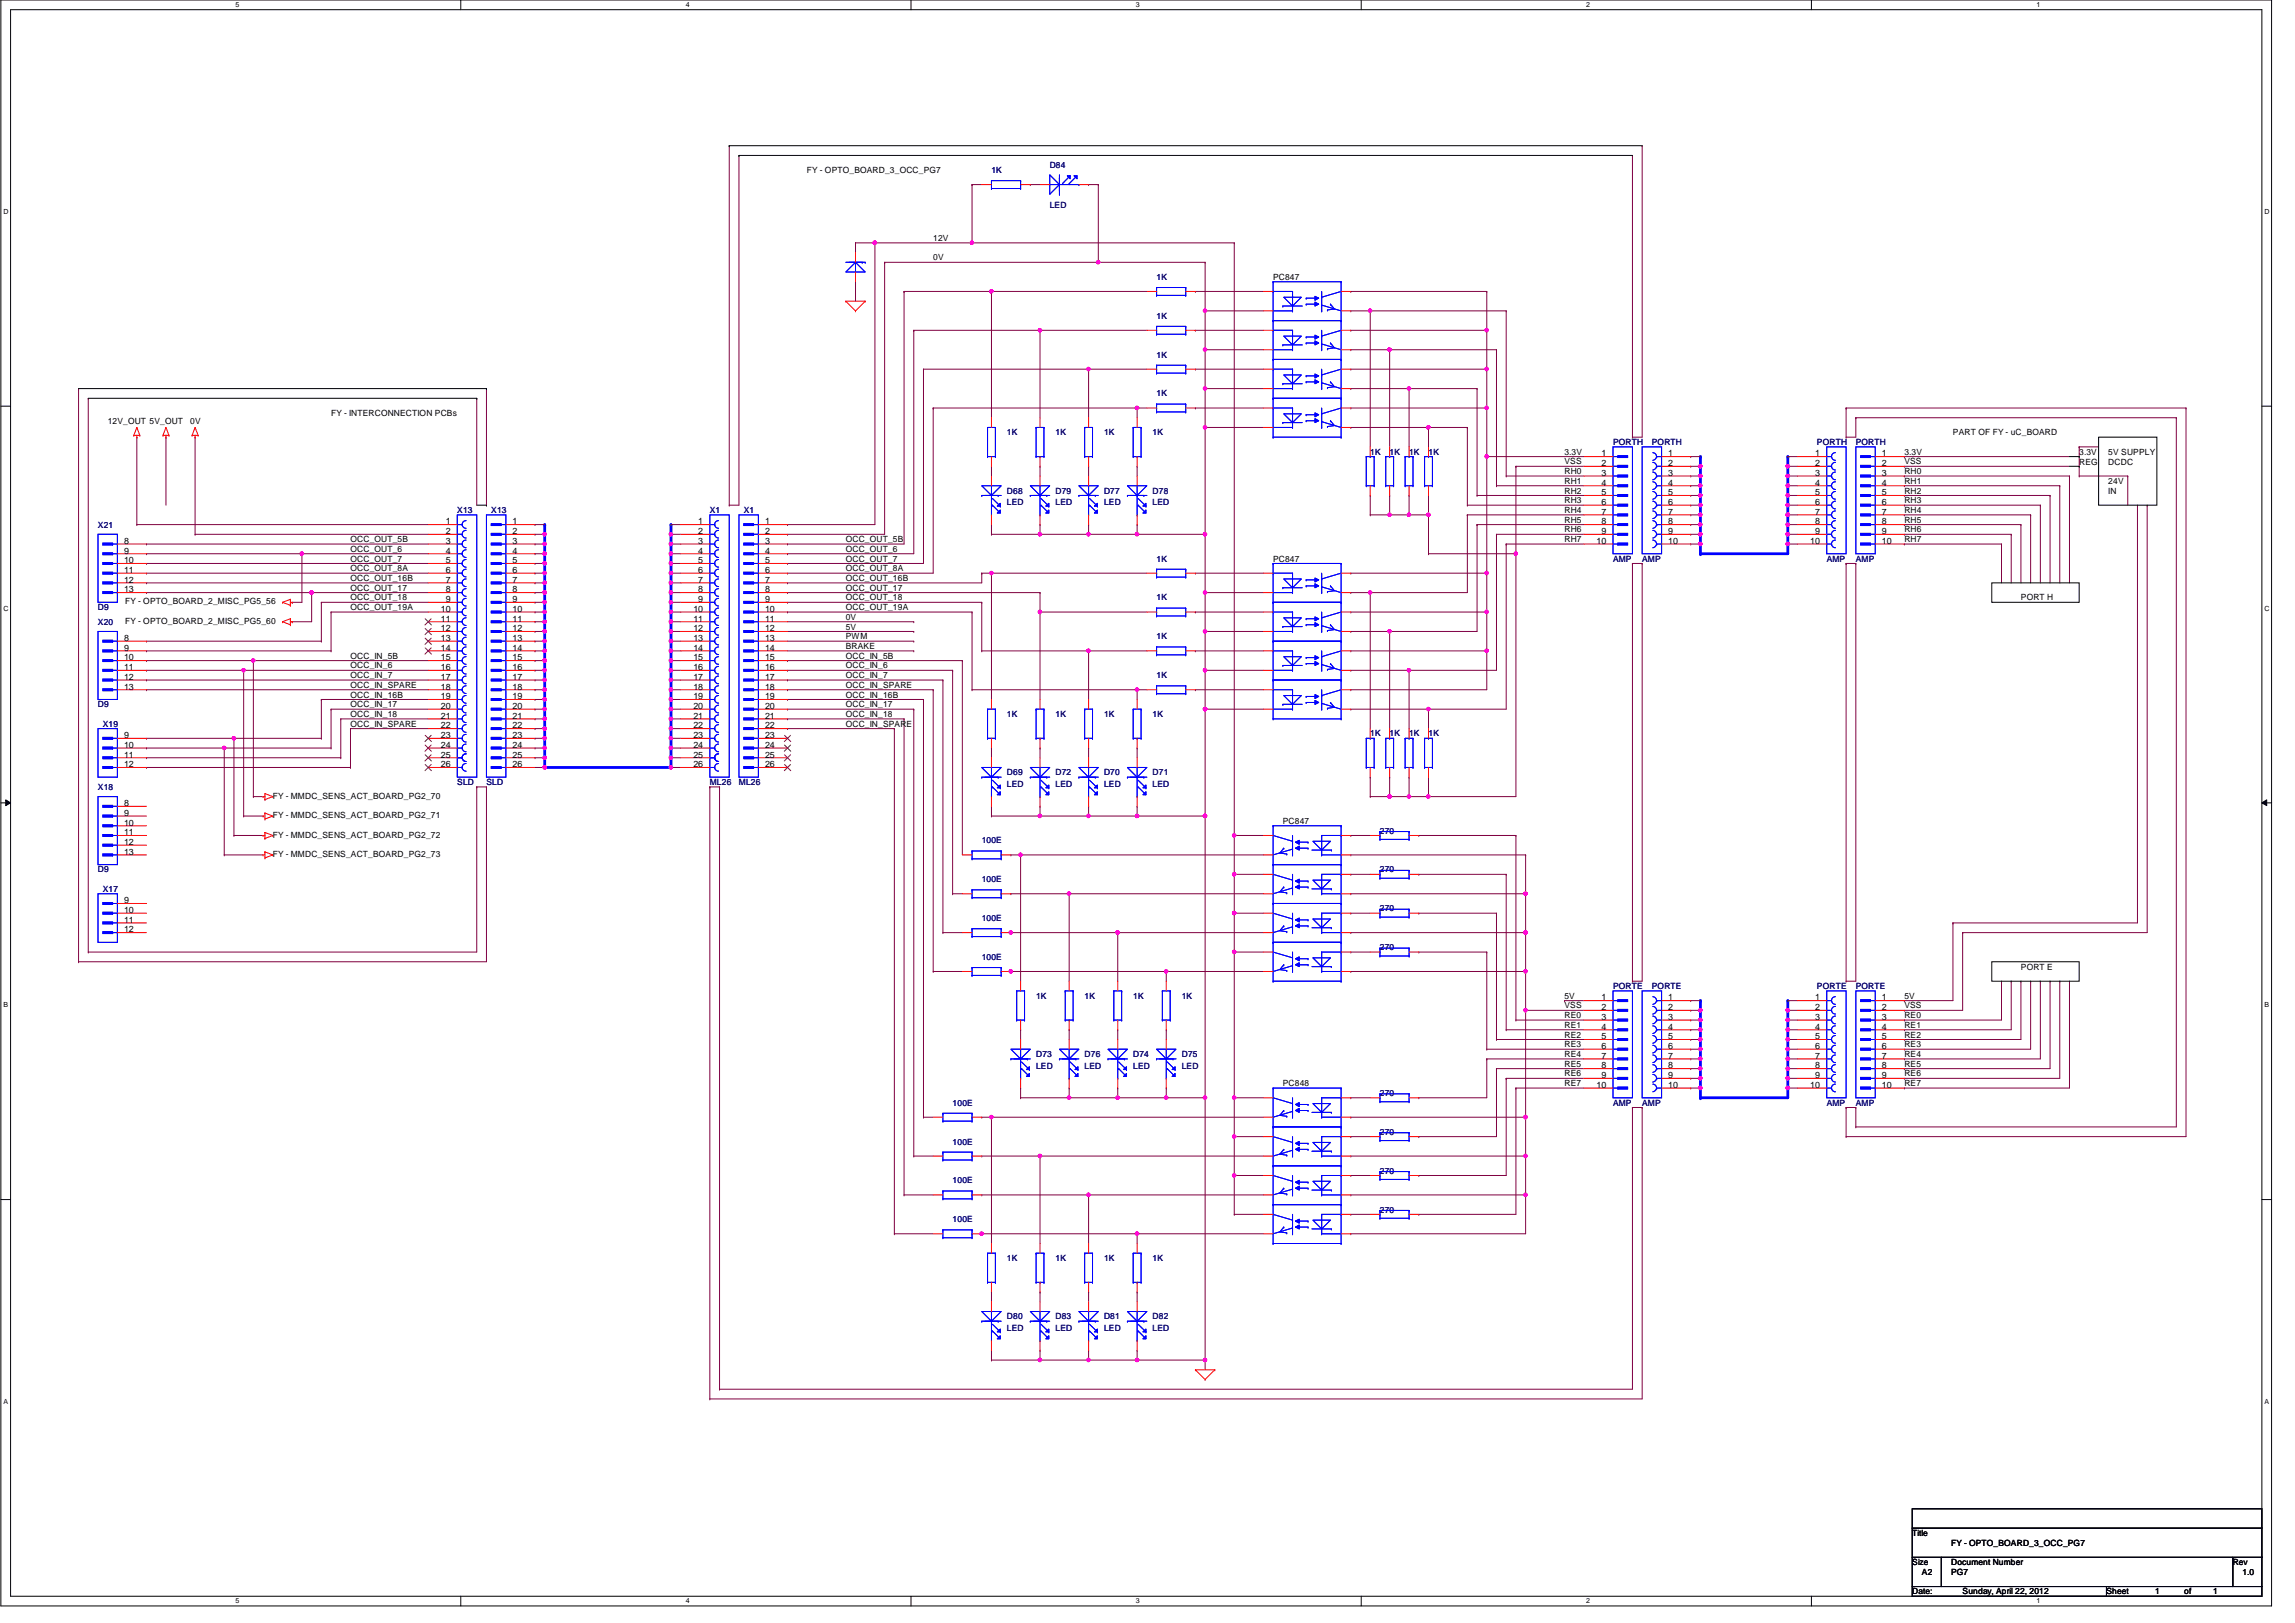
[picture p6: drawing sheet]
<svg xmlns="http://www.w3.org/2000/svg" width="420mm" height="297mm" viewBox="0 0 420 297" stroke-linecap="round" stroke-linejoin="round" font-family="sans-serif">
<defs><g id="words">
<g font-size="1.6">
<text x="147.7" y="31.7">FY - OPTO_BOARD_3_OCC_PG7</text>
<text x="170.8" y="47.7">0V</text>
<text x="170.8" y="44.1">12V</text>
<text x="233.1" y="51.2">PC847</text>
<text x="19.7" y="77.6">12V_OUT 5V_OUT</text>
<text x="34.8" y="77.6">0V</text>
<text x="60.6" y="76.1">FY - INTERCONNECTION PCBs</text>
<text x="286.4" y="83.2">3.3V</text>
<text x="293.2" y="83.5">1</text>
<text x="305.4" y="83.5">1</text>
<text x="332.3" y="83.5">1</text>
<text x="344.5" y="83.5">1</text>
<text x="348.6" y="83.2">3.3V</text>
<text x="357.5" y="79.7">PART OF FY - uC_BOARD</text>
<text x="380.7" y="83.2">3.3V</text>
<text x="386" y="83.2">5V SUPPLY</text>
<text x="286.4" y="86.8">RH0</text>
<text x="286.4" y="88.6">RH1</text>
<text x="286.4" y="85">VSS</text>
<text x="293.2" y="85.3">2</text>
<text x="293.2" y="87.1">3</text>
<text x="293.2" y="88.9">4</text>
<text x="305.4" y="85.3">2</text>
<text x="305.4" y="87.1">3</text>
<text x="305.4" y="88.9">4</text>
<text x="332.3" y="85.3">2</text>
<text x="332.3" y="87.1">3</text>
<text x="332.3" y="88.9">4</text>
<text x="344.5" y="85.3">2</text>
<text x="344.5" y="87.1">3</text>
<text x="344.5" y="88.9">4</text>
<text x="348.6" y="86.8">RH0</text>
<text x="348.6" y="85">VSS</text>
<text x="348.6" y="88.6">RH1</text>
<text x="380.7" y="85">REG</text>
<text x="386" y="88.6">24V</text>
<text x="386" y="85">DCDC</text>
<text x="81.6" y="96">1</text>
<text x="93.8" y="96">1</text>
<text x="127.8" y="96">1</text>
<text x="140.1" y="96">1</text>
<text x="286.4" y="90.3">RH2</text>
<text x="286.4" y="92.1">RH3</text>
<text x="286.4" y="93.9">RH4</text>
<text x="286.4" y="95.7">RH5</text>
<text x="293.2" y="90.6">5</text>
<text x="293.2" y="92.4">6</text>
<text x="293.2" y="94.2">7</text>
<text x="293.2" y="96">8</text>
<text x="305.4" y="90.6">5</text>
<text x="305.4" y="92.4">6</text>
<text x="305.4" y="94.2">7</text>
<text x="305.4" y="96">8</text>
<text x="332.3" y="90.6">5</text>
<text x="332.3" y="92.4">6</text>
<text x="332.3" y="94.2">7</text>
<text x="332.3" y="96">8</text>
<text x="344.5" y="90.6">5</text>
<text x="344.5" y="92.4">6</text>
<text x="344.5" y="94.2">7</text>
<text x="344.5" y="96">8</text>
<text x="348.6" y="90.3">RH2</text>
<text x="348.6" y="92.1">RH3</text>
<text x="348.6" y="93.9">RH4</text>
<text x="348.6" y="95.7">RH5</text>
<text x="386" y="90.4">IN</text>
<text x="22.7" y="99.5">8</text>
<text x="22.7" y="101.3">9</text>
<text x="64.2" y="99.2">OCC_OUT_5B</text>
<text x="64.2" y="101">OCC_OUT_6</text>
<text x="81.6" y="97.7">2</text>
<text x="81.6" y="99.5">3</text>
<text x="81.6" y="101.3">4</text>
<text x="93.8" y="99.5">3</text>
<text x="93.8" y="97.7">2</text>
<text x="93.8" y="101.3">4</text>
<text x="127.8" y="97.7">2</text>
<text x="127.8" y="99.5">3</text>
<text x="127.8" y="101.3">4</text>
<text x="140.1" y="99.5">3</text>
<text x="140.1" y="97.7">2</text>
<text x="140.1" y="101.3">4</text>
<text x="154.8" y="99.2">OCC_OUT_5B</text>
<text x="154.8" y="101">OCC_OUT_6</text>
<text x="286.4" y="97.5">RH6</text>
<text x="286.4" y="99.2">RH7</text>
<text x="292.3" y="99.5">10</text>
<text x="293.2" y="97.7">9</text>
<text x="305.4" y="97.7">9</text>
<text x="305.4" y="99.5">10</text>
<text x="331.4" y="99.5">10</text>
<text x="332.3" y="97.7">9</text>
<text x="344.5" y="97.7">9</text>
<text x="344.5" y="99.5">10</text>
<text x="348.6" y="97.5">RH6</text>
<text x="348.6" y="99.2">RH7</text>
<text x="22.7" y="103.1">10</text>
<text x="22.7" y="104.9">11</text>
<text x="22.7" y="106.6">12</text>
<text x="64.2" y="106.3">OCC_OUT_16B</text>
<text x="64.2" y="104.6">OCC_OUT_8A</text>
<text x="64.2" y="102.8">OCC_OUT_7</text>
<text x="81.6" y="103.1">5</text>
<text x="81.6" y="104.9">6</text>
<text x="81.6" y="106.6">7</text>
<text x="93.8" y="103.1">5</text>
<text x="93.8" y="104.9">6</text>
<text x="93.8" y="106.6">7</text>
<text x="127.8" y="103.1">5</text>
<text x="127.8" y="104.9">6</text>
<text x="127.8" y="106.6">7</text>
<text x="140.1" y="103.1">5</text>
<text x="140.1" y="104.9">6</text>
<text x="140.1" y="106.6">7</text>
<text x="154.8" y="104.6">OCC_OUT_8A</text>
<text x="154.8" y="102.8">OCC_OUT_7</text>
<text x="154.8" y="106.3">OCC_OUT_16B</text>
<text x="233.1" y="102.8">PC847</text>
<text x="22.7" y="108.4">13</text>
<text x="22.9" y="110.6">FY - OPTO_BOARD_2_MISC_PG5_56</text>
<text x="64.2" y="111.7">OCC_OUT_19A</text>
<text x="64.2" y="108.1">OCC_OUT_17</text>
<text x="64.2" y="109.9">OCC_OUT_18</text>
<text x="80.7" y="112">10</text>
<text x="80.7" y="113.7">11</text>
<text x="81.6" y="108.4">8</text>
<text x="81.6" y="110.2">9</text>
<text x="93.8" y="108.4">8</text>
<text x="93.8" y="110.2">9</text>
<text x="93.8" y="112">10</text>
<text x="93.8" y="113.7">11</text>
<text x="126.9" y="112">10</text>
<text x="126.9" y="113.7">11</text>
<text x="127.8" y="108.4">8</text>
<text x="127.8" y="110.2">9</text>
<text x="140.1" y="108.4">8</text>
<text x="140.1" y="110.2">9</text>
<text x="140.1" y="112">10</text>
<text x="140.1" y="113.7">11</text>
<text x="154.8" y="113.5">0V</text>
<text x="154.8" y="108.1">OCC_OUT_17</text>
<text x="154.8" y="111.7">OCC_OUT_19A</text>
<text x="154.8" y="109.9">OCC_OUT_18</text>
<text x="370" y="109.9">PORT H</text>
<text x="22.7" y="117.3">8</text>
<text x="22.7" y="119.1">9</text>
<text x="22.9" y="114.2">FY - OPTO_BOARD_2_MISC_PG5_60</text>
<text x="80.7" y="115.5">12</text>
<text x="80.7" y="117.3">13</text>
<text x="80.7" y="119.1">14</text>
<text x="93.8" y="115.5">12</text>
<text x="93.8" y="117.3">13</text>
<text x="93.8" y="119.1">14</text>
<text x="126.9" y="115.5">12</text>
<text x="126.9" y="117.3">13</text>
<text x="126.9" y="119.1">14</text>
<text x="140.1" y="115.5">12</text>
<text x="140.1" y="117.3">13</text>
<text x="140.1" y="119.1">14</text>
<text x="154.8" y="115.2">5V</text>
<text x="154.8" y="117">PWM</text>
<text x="154.8" y="118.8">BRAKE</text>
<text x="22.7" y="120.9">10</text>
<text x="22.7" y="122.6">11</text>
<text x="22.7" y="124.4">12</text>
<text x="64.2" y="120.6">OCC_IN_5B</text>
<text x="64.2" y="122.3">OCC_IN_6</text>
<text x="64.2" y="124.1">OCC_IN_7</text>
<text x="64.2" y="125.9">OCC_IN_SPARE</text>
<text x="80.7" y="120.9">15</text>
<text x="80.7" y="122.6">16</text>
<text x="80.7" y="124.4">17</text>
<text x="93.8" y="120.9">15</text>
<text x="93.8" y="122.6">16</text>
<text x="93.8" y="124.4">17</text>
<text x="126.9" y="120.9">15</text>
<text x="126.9" y="122.6">16</text>
<text x="126.9" y="124.4">17</text>
<text x="140.1" y="120.9">15</text>
<text x="140.1" y="122.6">16</text>
<text x="140.1" y="124.4">17</text>
<text x="154.8" y="122.3">OCC_IN_6</text>
<text x="154.8" y="124.1">OCC_IN_7</text>
<text x="154.8" y="125.9">OCC_IN_SPARE</text>
<text x="154.8" y="120.6">OCC_IN_5B</text>
<text x="22.7" y="126.2">13</text>
<text x="64.2" y="129.5">OCC_IN_17</text>
<text x="64.2" y="131.2">OCC_IN_18</text>
<text x="64.2" y="127.7">OCC_IN_16B</text>
<text x="80.7" y="126.2">18</text>
<text x="80.7" y="128">19</text>
<text x="80.7" y="129.8">20</text>
<text x="80.7" y="131.5">21</text>
<text x="93.8" y="126.2">18</text>
<text x="93.8" y="128">19</text>
<text x="93.8" y="129.8">20</text>
<text x="93.8" y="131.5">21</text>
<text x="126.9" y="126.2">18</text>
<text x="126.9" y="128">19</text>
<text x="126.9" y="129.8">20</text>
<text x="126.9" y="131.5">21</text>
<text x="140.1" y="126.2">18</text>
<text x="140.1" y="128">19</text>
<text x="140.1" y="129.8">20</text>
<text x="140.1" y="131.5">21</text>
<text x="154.8" y="129.5">OCC_IN_17</text>
<text x="154.8" y="131.2">OCC_IN_18</text>
<text x="154.8" y="127.7">OCC_IN_16B</text>
<text x="22.7" y="135.1">9</text>
<text x="22.7" y="136.9">10</text>
<text x="64.2" y="133">OCC_IN_SPARE</text>
<text x="80.7" y="133.3">22</text>
<text x="80.7" y="135.1">23</text>
<text x="80.7" y="136.9">24</text>
<text x="93.8" y="133.3">22</text>
<text x="93.8" y="135.1">23</text>
<text x="93.8" y="136.9">24</text>
<text x="126.9" y="133.3">22</text>
<text x="126.9" y="135.1">23</text>
<text x="126.9" y="136.9">24</text>
<text x="140.1" y="133.3">22</text>
<text x="140.1" y="135.1">23</text>
<text x="140.1" y="136.9">24</text>
<text x="154.8" y="133">OCC_IN_SPARE</text>
<text x="22.7" y="138.6">11</text>
<text x="22.7" y="140.4">12</text>
<text x="80.7" y="138.6">25</text>
<text x="80.7" y="140.4">26</text>
<text x="93.8" y="138.6">25</text>
<text x="93.8" y="140.4">26</text>
<text x="126.9" y="138.6">25</text>
<text x="126.9" y="140.4">26</text>
<text x="140.1" y="138.6">25</text>
<text x="140.1" y="140.4">26</text>
<text x="22.7" y="147.5">8</text>
<text x="22.7" y="149.3">9</text>
<text x="49.9" y="146.2">FY - MMDC_SENS_ACT_BOARD_PG2_70</text>
<text x="49.9" y="149.7">FY - MMDC_SENS_ACT_BOARD_PG2_71</text>
<text x="22.7" y="151.1">10</text>
<text x="22.7" y="152.9">11</text>
<text x="22.7" y="154.6">12</text>
<text x="49.9" y="153.3">FY - MMDC_SENS_ACT_BOARD_PG2_72</text>
<text x="234.9" y="150.8">PC847</text>
<text x="22.7" y="156.4">13</text>
<text x="49.9" y="156.8">FY - MMDC_SENS_ACT_BOARD_PG2_73</text>
<text x="22.7" y="165.3">9</text>
<text x="22.7" y="167.1">10</text>
<text x="22.7" y="168.9">11</text>
<text x="22.7" y="170.6">12</text>
<text x="370" y="177.5">PORT E</text>
<text x="286.4" y="182.8">5V</text>
<text x="286.4" y="184.6">VSS</text>
<text x="293.2" y="183.1">1</text>
<text x="293.2" y="184.9">2</text>
<text x="305.4" y="183.1">1</text>
<text x="305.4" y="184.9">2</text>
<text x="332.3" y="183.1">1</text>
<text x="332.3" y="184.9">2</text>
<text x="344.5" y="183.1">1</text>
<text x="344.5" y="184.9">2</text>
<text x="348.6" y="184.6">VSS</text>
<text x="348.6" y="182.8">5V</text>
<text x="286.4" y="186.4">RE0</text>
<text x="286.4" y="188.1">RE1</text>
<text x="286.4" y="189.9">RE2</text>
<text x="286.4" y="191.7">RE3</text>
<text x="293.2" y="186.6">3</text>
<text x="293.2" y="188.4">4</text>
<text x="293.2" y="190.2">5</text>
<text x="293.2" y="192">6</text>
<text x="305.4" y="186.6">3</text>
<text x="305.4" y="188.4">4</text>
<text x="305.4" y="190.2">5</text>
<text x="305.4" y="192">6</text>
<text x="332.3" y="186.6">3</text>
<text x="332.3" y="188.4">4</text>
<text x="332.3" y="190.2">5</text>
<text x="332.3" y="192">6</text>
<text x="344.5" y="186.6">3</text>
<text x="344.5" y="188.4">4</text>
<text x="344.5" y="190.2">5</text>
<text x="344.5" y="192">6</text>
<text x="348.6" y="186.4">RE0</text>
<text x="348.6" y="188.1">RE1</text>
<text x="348.6" y="189.9">RE2</text>
<text x="348.6" y="191.7">RE3</text>
<text x="286.4" y="193.5">RE4</text>
<text x="286.4" y="195.2">RE5</text>
<text x="286.4" y="197">RE6</text>
<text x="293.2" y="193.8">7</text>
<text x="293.2" y="195.5">8</text>
<text x="293.2" y="197.3">9</text>
<text x="305.4" y="193.8">7</text>
<text x="305.4" y="195.5">8</text>
<text x="305.4" y="197.3">9</text>
<text x="332.3" y="193.8">7</text>
<text x="332.3" y="195.5">8</text>
<text x="332.3" y="197.3">9</text>
<text x="344.5" y="193.8">7</text>
<text x="344.5" y="195.5">8</text>
<text x="344.5" y="197.3">9</text>
<text x="348.6" y="193.5">RE4</text>
<text x="348.6" y="195.2">RE5</text>
<text x="348.6" y="197">RE6</text>
<text x="234.9" y="198.8">PC848</text>
<text x="286.4" y="198.8">RE7</text>
<text x="292.3" y="199.1">10</text>
<text x="305.4" y="199.1">10</text>
<text x="331.4" y="199.1">10</text>
<text x="344.5" y="199.1">10</text>
<text x="348.6" y="198.8">RE7</text>
<text x="350.1" y="281.1">Title</text>
<text x="350.1" y="286.5">Size</text>
<text x="357.2" y="286.5">Document Number</text>
<text x="357.2" y="282.9">FY - OPTO_BOARD_3_OCC_PG7</text>
<text x="408.8" y="286.5">Rev</text>
<text x="350.1" y="291.8">Date:</text>
<text x="351.9" y="288.2">A2</text>
<text x="357.2" y="288.2">PG7</text>
<text x="359.3" y="291.8">Sunday, April 22, 2012</text>
<text x="385.6" y="291.8">Sheet</text>
<text x="394.5" y="291.8">1</text>
<text x="399.9" y="291.8">of</text>
<text x="405.2" y="291.8">1</text>
<text x="410.5" y="288.2">1.0</text>
</g>
<g font-size="1.6" fill="#000080">
<text x="181.5" y="31.7">1K</text>
<text x="192.2" y="30.8">D84</text>
<text x="192.2" y="38.1">LED</text>
<text x="211.7" y="51.2">1K</text>
<text x="211.7" y="58.3">1K</text>
<text x="211.7" y="65.4">1K</text>
<text x="211.7" y="72.6">1K</text>
<text x="184.4" y="79.7">1K</text>
<text x="193.2" y="79.7">1K</text>
<text x="202.1" y="79.7">1K</text>
<text x="211" y="79.7">1K</text>
<text x="250.9" y="83.2">1K</text>
<text x="254.4" y="83.2">1K</text>
<text x="258" y="83.2">1K</text>
<text x="261.5" y="83.2">1K</text>
<text x="295.3" y="81.4">PORTH</text>
<text x="302.4" y="81.4">PORTH</text>
<text x="332.6" y="81.4">PORTH</text>
<text x="339.8" y="81.4">PORTH</text>
<text x="83.7" y="93.9">X13</text>
<text x="89.9" y="93.9">X13</text>
<text x="130" y="93.9">X1</text>
<text x="136.2" y="93.9">X1</text>
<text x="184.4" y="90.3">D68</text>
<text x="184.4" y="92.5">LED</text>
<text x="193.2" y="90.3">D79</text>
<text x="193.2" y="92.5">LED</text>
<text x="202.1" y="90.3">D77</text>
<text x="202.1" y="92.5">LED</text>
<text x="211" y="90.3">D78</text>
<text x="211" y="92.5">LED</text>
<text x="17.9" y="96.6">X21</text>
<text x="211.7" y="102.8">1K</text>
<text x="295.3" y="102.8">AMP</text>
<text x="300.6" y="102.8">AMP</text>
<text x="334.4" y="102.8">AMP</text>
<text x="339.8" y="102.8">AMP</text>
<text x="17.9" y="111.7">D9</text>
<text x="211.7" y="109.9">1K</text>
<text x="17.9" y="114.3">X20</text>
<text x="211.7" y="117">1K</text>
<text x="211.7" y="124.1">1K</text>
<text x="17.9" y="129.5">D9</text>
<text x="184.4" y="131.2">1K</text>
<text x="193.2" y="131.2">1K</text>
<text x="202.1" y="131.2">1K</text>
<text x="211" y="131.2">1K</text>
<text x="18.8" y="133">X19</text>
<text x="250.9" y="134.8">1K</text>
<text x="254.4" y="134.8">1K</text>
<text x="258" y="134.8">1K</text>
<text x="261.5" y="134.8">1K</text>
<text x="83.7" y="143.7">SLD</text>
<text x="89.1" y="143.7">SLD</text>
<text x="130" y="143.7">ML26</text>
<text x="135.3" y="143.7">ML26</text>
<text x="184.4" y="141.9">D69</text>
<text x="193.2" y="141.9">D72</text>
<text x="202.1" y="141.9">D70</text>
<text x="211" y="141.9">D71</text>
<text x="17.9" y="144.6">X18</text>
<text x="184.4" y="144">LED</text>
<text x="193.2" y="144">LED</text>
<text x="202.1" y="144">LED</text>
<text x="211" y="144">LED</text>
<text x="179.7" y="154.3">100E</text>
<text x="252.6" y="152.6">270</text>
<text x="17.9" y="159.7">D9</text>
<text x="179.7" y="161.5">100E</text>
<text x="252.6" y="159.7">270</text>
<text x="18.8" y="163.2">X17</text>
<text x="252.6" y="166.8">270</text>
<text x="179.7" y="168.6">100E</text>
<text x="252.6" y="173.9">270</text>
<text x="179.7" y="175.7">100E</text>
<text x="189.7" y="182.8">1K</text>
<text x="198.6" y="182.8">1K</text>
<text x="207.5" y="182.8">1K</text>
<text x="216.4" y="182.8">1K</text>
<text x="295.3" y="181">PORTE</text>
<text x="302.4" y="181">PORTE</text>
<text x="332.6" y="181">PORTE</text>
<text x="339.8" y="181">PORTE</text>
<text x="189.7" y="193.5">D73</text>
<text x="189.7" y="195.6">LED</text>
<text x="198.6" y="193.5">D76</text>
<text x="198.6" y="195.6">LED</text>
<text x="207.5" y="193.5">D74</text>
<text x="207.5" y="195.6">LED</text>
<text x="216.4" y="193.5">D75</text>
<text x="216.4" y="195.6">LED</text>
<text x="174.4" y="202.4">100E</text>
<text x="252.6" y="200.6">270</text>
<text x="295.3" y="202.4">AMP</text>
<text x="300.6" y="202.4">AMP</text>
<text x="334.4" y="202.4">AMP</text>
<text x="339.8" y="202.4">AMP</text>
<text x="174.4" y="209.5">100E</text>
<text x="252.6" y="207.7">270</text>
<text x="252.6" y="214.8">270</text>
<text x="174.4" y="216.6">100E</text>
<text x="252.6" y="221.9">270</text>
<text x="174.4" y="223.7">100E</text>
<text x="184.4" y="230.8">1K</text>
<text x="193.2" y="230.8">1K</text>
<text x="202.1" y="230.8">1K</text>
<text x="211" y="230.8">1K</text>
<text x="184.4" y="241.5">D80</text>
<text x="184.4" y="243.6">LED</text>
<text x="193.2" y="241.5">D83</text>
<text x="193.2" y="243.6">LED</text>
<text x="202.1" y="241.5">D81</text>
<text x="202.1" y="243.6">LED</text>
<text x="211" y="241.5">D82</text>
<text x="211" y="243.6">LED</text>
</g>
<g font-size="1.3">
<text x="43.1" y="1.3">5</text>
<text x="125.5" y="1.3">4</text>
<text x="208" y="1.3">3</text>
<text x="290.4" y="1.3">2</text>
<text x="372.8" y="1.3">1</text>
<text x=".6" y="39.2">D</text>
<text x="414.6" y="39.2">D</text>
<text x=".6" y="111.8">C</text>
<text x="414.6" y="111.8">C</text>
<text x=".6" y="184.4">B</text>
<text x="414.6" y="184.4">B</text>
<text x=".6" y="257">A</text>
<text x="414.6" y="257">A</text>
<text x="43.1" y="293.5">5</text>
<text x="125.5" y="293.5">4</text>
<text x="208" y="293.5">3</text>
<text x="290.4" y="293.5">2</text>
<text x="372.8" y="293.5">1</text>
</g>
</g></defs>
<path d="M.2 0h415.7v293.9h-415.7zM1.9 1.8h412.2v290.3h-412.2z" fill="none" stroke="#000" stroke-width=".18"/>
<g fill="#fff">
<path d="M43.1 .2h.7v1.4h-.7z"/>
<path d="M43.1 292.3h.7v1.4h-.7z"/>
</g>
<path d="M84.4 0v1.8M84.4 292.1v1.8" fill="none" stroke="#000" stroke-width=".18"/>
<g fill="#fff">
<path d="M125.5 .2h.7v1.4h-.7z"/>
<path d="M125.5 292.3h.7v1.4h-.7z"/>
</g>
<path d="M166.8 0v1.8M166.8 292.1v1.8" fill="none" stroke="#000" stroke-width=".18"/>
<g fill="#fff">
<path d="M208 .2h.6v1.4h-.6z"/>
<path d="M208 292.3h.6v1.4h-.6z"/>
</g>
<path d="M249.2 0v1.8M249.2 292.1v1.8" fill="none" stroke="#000" stroke-width=".18"/>
<g fill="#fff">
<path d="M290.4 .2h.7v1.4h-.7z"/>
<path d="M290.4 292.3h.7v1.4h-.7z"/>
</g>
<path d="M331.6 0v1.8M331.6 292.1v1.8" fill="none" stroke="#000" stroke-width=".18"/>
<g fill="#fff">
<path d="M372.8 .2h.7v1.4h-.7z"/>
<path d="M372.8 292.3h.7v1.4h-.7z"/>
<path d="M.6 38.1h.9v1.4h-.9z"/>
<path d="M414.6 38.1h.8v1.4h-.8z"/>
<path d="M.6 110.6h.9v1.4h-.9z"/>
<path d="M414.6 110.6h.8v1.4h-.8z"/>
</g>
<path d="M.2 74.3h1.7M414.1 74.3h1.8" fill="none" stroke="#000" stroke-width=".18"/>
<g fill="#fff">
<path d="M.6 183.2h.8v1.4h-.8z"/>
<path d="M414.6 183.2h.8v1.4h-.8z"/>
</g>
<path d="M.2 146.9h1.7M1 146.4l.9 .5-.9 .5zM414.1 146.9l.9-.5v1zM414.1 146.9h1.8" fill="none" stroke="#000" stroke-width=".18"/>
<path d="M1 146.4l.9 .5-.9 .5zM414.1 146.9l.9-.5v1z" fill="#000"/>
<g fill="#fff">
<path d="M.6 255.8h.8v1.4h-.8z"/>
<path d="M414.6 255.8h.8v1.4h-.8z"/>
</g>
<path d="M.2 219.5h1.7M414.1 219.5h1.8" fill="none" stroke="#000" stroke-width=".18"/>
<path d="M167.3 60.5h.1M167.3 60.5h23.1M190.4 60.5h.1M190.4 60.5v16M309.5 87.1h.1M309.5 87.1h1.8M181.5 204.5h.1M181.5 204.5v23.1M339.8 206.2h.1M339.8 206.2h58.6" fill="none" stroke="#800040" stroke-width=".18"/>
<path d="M311.3 87.1v1.8" fill="none" stroke="#00f" stroke-width=".51"/>
<circle cx="311.3" cy="87.1" r=".25" fill="#00f"/>
<circle cx="311.3" cy="87.1" r=".32" fill="#f0f"/>
<circle cx="311.3" cy="87.1" r=".32" fill="none" stroke="#f0f" stroke-width=".18"/>
<path d="M122.8 126.2h.1M122.8 126.2h1.8M16.2 174.2h.1M16.2 174.2h71.1" fill="none" stroke="#800040" stroke-width=".18"/>
<path d="M122.8 124.5v1.7" fill="none" stroke="#00f" stroke-width=".51"/>
<circle cx="122.8" cy="124.5" r=".25" fill="#00f"/>
<circle cx="122.8" cy="124.4" r=".32" fill="#f0f"/>
<circle cx="122.8" cy="124.4" r=".32" fill="none" stroke="#f0f" stroke-width=".18"/>
<path d="M122.8 112h.1M122.8 112h1.8M247.3 119.1h.1M247.3 119.1h24.9" fill="none" stroke="#800040" stroke-width=".18"/>
<path d="M122.8 110.2v1.8" fill="none" stroke="#00f" stroke-width=".51"/>
<circle cx="122.8" cy="110.2" r=".25" fill="#00f"/>
<circle cx="122.8" cy="110.2" r=".32" fill="#f0f"/>
<circle cx="122.8" cy="110.2" r=".32" fill="none" stroke="#f0f" stroke-width=".18"/>
<path d="M250.9 56.9h.1M250.9 56.9v24.9" fill="none" stroke="#800040" stroke-width=".18"/>
<circle cx="250.8" cy="56.9" r=".32" fill="#f0f"/>
<circle cx="250.8" cy="56.9" r=".32" fill="none" stroke="#f0f" stroke-width=".18"/>
<path d="M179.7 110.2h.1M179.7 110.2v8.9M199.3 119.1h.1M199.3 119.1h10.7" fill="none" stroke="#800040" stroke-width=".18"/>
<circle cx="199.3" cy="119.1" r=".32" fill="#f0f"/>
<circle cx="199.3" cy="119.1" r=".32" fill="none" stroke="#f0f" stroke-width=".18"/>
<path d="M270.4 96h.1M270.4 96v19.6M327.3 197.4h.1M327.3 197.4h1.8" fill="none" stroke="#800040" stroke-width=".18"/>
<path d="M327.3 195.6v1.8" fill="none" stroke="#00f" stroke-width=".51"/>
<circle cx="327.3" cy="195.6" r=".25" fill="#00f"/>
<circle cx="327.3" cy="195.6" r=".32" fill="#f0f"/>
<circle cx="327.3" cy="195.6" r=".32" fill="none" stroke="#f0f" stroke-width=".18"/>
<path d="M309.5 184.9h.1M309.5 184.9h1.8" fill="none" stroke="#800040" stroke-width=".18"/>
<path d="M311.3 184.9v1.8" fill="none" stroke="#00f" stroke-width=".51"/>
<circle cx="311.3" cy="184.9" r=".25" fill="#00f"/>
<circle cx="311.3" cy="184.9" r=".32" fill="#f0f"/>
<circle cx="311.3" cy="184.9" r=".32" fill="none" stroke="#f0f" stroke-width=".18"/>
<path d="M122.8 97.8h.1M122.8 97.8h1.8" fill="none" stroke="#800040" stroke-width=".18"/>
<path d="M122.8 96v1.8" fill="none" stroke="#00f" stroke-width=".51"/>
<circle cx="122.8" cy="96" r=".25" fill="#00f"/>
<path d="M218.9 67.6h.1M218.9 67.6h12.4M327.3 87.1h.1M327.3 87.1h1.8M348.6 99.6h.1M348.6 99.6h17.8M375.3 90.7h.1M375.3 90.7v16M348.6 186.7h.1M348.6 186.7h17.8" fill="none" stroke="#800040" stroke-width=".18"/>
<path d="M327.3 87.1v1.8" fill="none" stroke="#00f" stroke-width=".51"/>
<circle cx="327.3" cy="87.1" r=".25" fill="#00f"/>
<circle cx="327.3" cy="87.1" r=".32" fill="#f0f"/>
<circle cx="327.3" cy="87.1" r=".32" fill="none" stroke="#f0f" stroke-width=".18"/>
<path d="M97.9 97.8h.1M97.9 97.8h1.8" fill="none" stroke="#800040" stroke-width=".18"/>
<path d="M99.7 97.8v1.8" fill="none" stroke="#00f" stroke-width=".51"/>
<circle cx="99.7" cy="97.8" r=".25" fill="#00f"/>
<circle cx="99.7" cy="97.8" r=".32" fill="#f0f"/>
<circle cx="99.7" cy="97.8" r=".32" fill="none" stroke="#f0f" stroke-width=".18"/>
<g fill="none" stroke="#800040" stroke-width=".18">
<path d="M169.1 67.6h.1M169.1 67.6h30.2M199.3 67.6h.1M199.3 67.6v8.9M97.9 128h.1M97.9 128h1.8M359.3 170.7h.1M359.3 170.7v14.2M277.5 199.1h.1M277.5 199.1v23.1M277.5 199.1h12.5M327.3 184.9h.1"/>
<path d="M327.3 184.9h1.8"/>
</g>
<path d="M327.3 183.1v1.8" fill="none" stroke="#00f" stroke-width=".51"/>
<circle cx="327.3" cy="183.1" r=".25" fill="#00f"/>
<path d="M250.9 56.9h.1M250.9 56.9h24.8M144.2 112h.1M144.2 112h33.8M300.6 103.1h.1M300.6 103.1v76.5h-1.7M258 122.7h.1M258 122.7h16M298.9 179.6h.1M190.4 211.6h.1M190.4 211.6v16" fill="none" stroke="#800040" stroke-width=".18"/>
<circle cx="257.9" cy="122.7" r=".32" fill="#f0f"/>
<circle cx="257.9" cy="122.7" r=".32" fill="none" stroke="#f0f" stroke-width=".18"/>
<path d="M218.9 74.7h.1M218.9 74.7h12.4M309.5 88.9h.1M309.5 88.9h1.8M258 122.7h.1M258 122.7v10.6" fill="none" stroke="#800040" stroke-width=".18"/>
<path d="M311.3 90.7v1.8" fill="none" stroke="#00f" stroke-width=".51"/>
<circle cx="311.3" cy="90.7" r=".25" fill="#00f"/>
<path d="M398.4 76.5h.1M398.4 76.5v129.7M97.9 113.8h.1M97.9 113.8h1.8M144.2 110.2h.1M144.2 110.2h35.5M178 112h.1M178 112v14.2" fill="none" stroke="#800040" stroke-width=".18"/>
<path d="M99.7 113.8v1.8" fill="none" stroke="#00f" stroke-width=".51"/>
<circle cx="99.7" cy="113.8" r=".25" fill="#00f"/>
<circle cx="99.7" cy="113.8" r=".32" fill="#f0f"/>
<circle cx="99.7" cy="113.8" r=".32" fill="none" stroke="#f0f" stroke-width=".18"/>
<path d="M220.6 56.9h.1M220.6 56.9h10.7" fill="none" stroke="#800040" stroke-width=".18"/>
<circle cx="220.6" cy="56.9" r=".32" fill="#f0f"/>
<circle cx="220.6" cy="56.9" r=".32" fill="none" stroke="#f0f" stroke-width=".18"/>
<path d="M275.7 56.9h.1M275.7 56.9v30.2M170.8 126.2h.1M170.8 126.2v51.6M213.5 177.8h.1M213.5 177.8h17.8M274 167.1h.1M274 167.1v23.1M274 190.2h.1M274 190.2h16" fill="none" stroke="#800040" stroke-width=".18"/>
<circle cx="213.5" cy="177.8" r=".32" fill="#f0f"/>
<circle cx="213.5" cy="177.8" r=".32" fill="none" stroke="#f0f" stroke-width=".18"/>
<path d="M309.5 186.7h.1M309.5 186.7h1.8" fill="none" stroke="#800040" stroke-width=".18"/>
<path d="M311.3 186.7v1.8" fill="none" stroke="#00f" stroke-width=".51"/>
<circle cx="311.3" cy="186.7" r=".25" fill="#00f"/>
<circle cx="311.3" cy="186.7" r=".32" fill="#f0f"/>
<circle cx="311.3" cy="186.7" r=".32" fill="none" stroke="#f0f" stroke-width=".18"/>
<path d="M327.3 199.1h.1M327.3 199.1h1.8" fill="none" stroke="#800040" stroke-width=".18"/>
<path d="M327.3 197.4v1.7" fill="none" stroke="#00f" stroke-width=".51"/>
<circle cx="327.3" cy="197.4" r=".25" fill="#00f"/>
<circle cx="327.3" cy="197.3" r=".32" fill="#f0f"/>
<circle cx="327.3" cy="197.3" r=".32" fill="none" stroke="#f0f" stroke-width=".18"/>
<path d="M122.8 128h.1M122.8 128h1.8M89.1 144h.1M89.1 144v32" fill="none" stroke="#800040" stroke-width=".18"/>
<path d="M122.8 126.2v1.8" fill="none" stroke="#00f" stroke-width=".51"/>
<circle cx="122.8" cy="126.2" r=".25" fill="#00f"/>
<circle cx="122.8" cy="126.2" r=".32" fill="#f0f"/>
<circle cx="122.8" cy="126.2" r=".32" fill="none" stroke="#f0f" stroke-width=".18"/>
<path d="M16.2 72.9h.1M16.2 72.9v101.3M122.8 113.8h.1M122.8 113.8h1.8" fill="none" stroke="#800040" stroke-width=".18"/>
<path d="M122.8 112v1.8" fill="none" stroke="#00f" stroke-width=".51"/>
<circle cx="122.8" cy="112" r=".25" fill="#00f"/>
<circle cx="122.8" cy="112" r=".32" fill="#f0f"/>
<circle cx="122.8" cy="112" r=".32" fill="none" stroke="#f0f" stroke-width=".18"/>
<path d="M122.8 99.6h.1M122.8 99.6h1.8M348.6 188.5h.1M348.6 188.5h19.6" fill="none" stroke="#800040" stroke-width=".18"/>
<path d="M122.8 97.8v1.8" fill="none" stroke="#00f" stroke-width=".51"/>
<circle cx="122.8" cy="97.8" r=".25" fill="#00f"/>
<circle cx="122.8" cy="97.8" r=".32" fill="#f0f"/>
<circle cx="122.8" cy="97.8" r=".32" fill="none" stroke="#f0f" stroke-width=".18"/>
<path d="M170.8 74.7h.1M170.8 74.7h37.4M208.2 74.7h.1M208.2 74.7v1.8M327.3 88.9h.1M327.3 88.9h1.8" fill="none" stroke="#800040" stroke-width=".18"/>
<path d="M327.3 88.9v1.8" fill="none" stroke="#00f" stroke-width=".51"/>
<circle cx="327.3" cy="88.9" r=".25" fill="#00f"/>
<circle cx="327.3" cy="88.9" r=".32" fill="#f0f"/>
<circle cx="327.3" cy="88.9" r=".32" fill="none" stroke="#f0f" stroke-width=".18"/>
<g fill="none" stroke="#800040" stroke-width=".18">
<path d="M25 80h.1M25 80v16M35.7 80h.1M35.7 80v17.8M97.9 99.6h.1M97.9 99.6h1.8M348.6 92.5h.1M348.6 92.5h24.9M366.4 99.6h.1M366.4 99.6v7.1M218.9 104.9h.1M218.9 104.9h12.4"/>
<path d="M199.3 218.7h.1M199.3 218.7v8.9"/>
</g>
<path d="M99.7 99.6v1.7" fill="none" stroke="#00f" stroke-width=".51"/>
<circle cx="99.7" cy="99.6" r=".25" fill="#00f"/>
<circle cx="99.7" cy="99.5" r=".32" fill="#f0f"/>
<circle cx="99.7" cy="99.5" r=".32" fill="none" stroke="#f0f" stroke-width=".18"/>
<path d="M220.6 56.9h.1M220.6 56.9v7.1M220.6 64h.1M220.6 64h10.7M97.9 129.8h.1M97.9 129.8h1.8M208.2 126.2h.1M208.2 126.2h1.8" fill="none" stroke="#800040" stroke-width=".18"/>
<circle cx="208.2" cy="126.2" r=".32" fill="#f0f"/>
<circle cx="208.2" cy="126.2" r=".32" fill="none" stroke="#f0f" stroke-width=".18"/>
<path d="M272.2 119.1h.1M272.2 119.1v7.1h-24.9M247.3 126.2h.1M130 144h.1M130 144h1.7" fill="none" stroke="#800040" stroke-width=".18"/>
<circle cx="272.2" cy="119.1" r=".32" fill="#f0f"/>
<circle cx="272.2" cy="119.1" r=".32" fill="none" stroke="#f0f" stroke-width=".18"/>
<path d="M327.3 186.7h.1M327.3 186.7h1.8" fill="none" stroke="#800040" stroke-width=".18"/>
<path d="M327.3 184.9v1.8" fill="none" stroke="#00f" stroke-width=".51"/>
<circle cx="327.3" cy="184.9" r=".25" fill="#00f"/>
<circle cx="327.3" cy="184.9" r=".32" fill="#f0f"/>
<circle cx="327.3" cy="184.9" r=".32" fill="none" stroke="#f0f" stroke-width=".18"/>
<path d="M268.6 92.5h.1M268.6 92.5h21.4M274 97.8h.1M274 97.8v24.9M274 97.8h16M309.5 90.7h.1M309.5 90.7h1.8M144.2 128h.1M144.2 128h24.9" fill="none" stroke="#800040" stroke-width=".18"/>
<circle cx="311.3" cy="90.7" r=".32" fill="#f0f"/>
<circle cx="311.3" cy="90.7" r=".32" fill="none" stroke="#f0f" stroke-width=".18"/>
<path d="M339.8 76.5h.1M339.8 76.5h58.6M272.2 83.6h.1M272.2 83.6h17.8M391.3 92.5h.1M391.3 92.5v76.4M97.9 115.6h.1M97.9 115.6h1.8M250.9 142.2h.1M250.9 142.2v3.6M275.7 188.5h.1M275.7 188.5h14.3" fill="none" stroke="#800040" stroke-width=".18"/>
<path d="M99.7 115.6v1.7" fill="none" stroke="#00f" stroke-width=".51"/>
<circle cx="99.7" cy="115.6" r=".25" fill="#00f"/>
<circle cx="99.7" cy="115.5" r=".32" fill="#f0f"/>
<circle cx="99.7" cy="115.5" r=".32" fill="none" stroke="#f0f" stroke-width=".18"/>
<path d="M309.5 188.5h.1M309.5 188.5h1.8" fill="none" stroke="#800040" stroke-width=".18"/>
<path d="M311.3 188.5v1.7" fill="none" stroke="#00f" stroke-width=".51"/>
<circle cx="311.3" cy="188.5" r=".25" fill="#00f"/>
<circle cx="311.3" cy="188.4" r=".32" fill="#f0f"/>
<circle cx="311.3" cy="188.4" r=".32" fill="none" stroke="#f0f" stroke-width=".18"/>
<path d="M160.2 44.4h.1M160.2 44.4v51.6M338 74.7h.1M338 74.7v5.3M218.9 112h.1M218.9 112h12.4" fill="none" stroke="#800040" stroke-width=".18"/>
<circle cx="160.2" cy="44.4" r=".32" fill="#f0f"/>
<circle cx="160.2" cy="44.4" r=".32" fill="none" stroke="#f0f" stroke-width=".18"/>
<path d="M220.6 71.1h.1M220.6 64h.1M220.6 71.1h10.7M220.6 64v7.1" fill="none" stroke="#800040" stroke-width=".18"/>
<circle cx="220.6" cy="64" r=".32" fill="#f0f"/>
<circle cx="220.6" cy="64" r=".32" fill="none" stroke="#f0f" stroke-width=".18"/>
<path d="M144.2 99.6h.1M144.2 99.6h21.3M181.5 85.3h.1M181.5 85.3v1.8M122.8 115.6h.1M122.8 115.6h1.8M122.8 129.8h.1M122.8 129.8h1.8M208.2 225.8h.1M208.2 225.8v1.8" fill="none" stroke="#800040" stroke-width=".18"/>
<path d="M122.8 128v1.8" fill="none" stroke="#00f" stroke-width=".51"/>
<circle cx="122.8" cy="128" r=".25" fill="#00f"/>
<circle cx="122.8" cy="128" r=".32" fill="#f0f"/>
<circle cx="122.8" cy="128" r=".32" fill="none" stroke="#f0f" stroke-width=".18"/>
<path d="M327.3 90.7h.1M327.3 90.7h1.8" fill="none" stroke="#800040" stroke-width=".18"/>
<path d="M327.3 92.5v1.7" fill="none" stroke="#00f" stroke-width=".51"/>
<circle cx="327.3" cy="92.5" r=".25" fill="#00f"/>
<circle cx="327.3" cy="92.4" r=".32" fill="#f0f"/>
<circle cx="327.3" cy="92.4" r=".32" fill="none" stroke="#f0f" stroke-width=".18"/>
<path d="M122.8 113.8v1.8" fill="none" stroke="#00f" stroke-width=".51"/>
<circle cx="122.8" cy="113.8" r=".25" fill="#00f"/>
<circle cx="122.8" cy="113.8" r=".32" fill="#f0f"/>
<circle cx="122.8" cy="113.8" r=".32" fill="none" stroke="#f0f" stroke-width=".18"/>
<path d="M220.6 129.8h.1M220.6 122.7h.1M220.6 129.8h10.7M220.6 122.7v7.1" fill="none" stroke="#800040" stroke-width=".18"/>
<circle cx="220.6" cy="129.8" r=".32" fill="#f0f"/>
<circle cx="220.6" cy="129.8" r=".32" fill="none" stroke="#f0f" stroke-width=".18"/>
<path d="M268.6 78.2h.1M268.6 78.2v14.3M169.1 128h.1M169.1 128v76.5M348.6 190.2h.1M348.6 190.2h21.4M181.5 204.5h.1M181.5 204.5h49.8" fill="none" stroke="#800040" stroke-width=".18"/>
<circle cx="181.5" cy="204.4" r=".32" fill="#f0f"/>
<circle cx="181.5" cy="204.4" r=".32" fill="none" stroke="#f0f" stroke-width=".18"/>
<path d="M373.5 92.5h.1M373.5 92.5v14.2M122.8 101.3h.1M122.8 101.3h1.8" fill="none" stroke="#800040" stroke-width=".18"/>
<path d="M122.8 99.6v1.7" fill="none" stroke="#00f" stroke-width=".51"/>
<circle cx="122.8" cy="99.6" r=".25" fill="#00f"/>
<circle cx="122.8" cy="99.5" r=".32" fill="#f0f"/>
<circle cx="122.8" cy="99.5" r=".32" fill="none" stroke="#f0f" stroke-width=".18"/>
<path d="M261.5 129.8h.1M261.5 129.8h14.2" fill="none" stroke="#800040" stroke-width=".18"/>
<circle cx="261.5" cy="129.8" r=".32" fill="#f0f"/>
<circle cx="261.5" cy="129.8" r=".32" fill="none" stroke="#f0f" stroke-width=".18"/>
<path d="M275.7 99.6h.1M275.7 99.6h14.3M97.9 101.3h.1M97.9 101.3h1.8M261.5 129.8h.1M261.5 129.8v3.5M130 144h.1M130 144v112" fill="none" stroke="#800040" stroke-width=".18"/>
<path d="M99.7 101.3v1.8" fill="none" stroke="#00f" stroke-width=".51"/>
<circle cx="99.7" cy="101.3" r=".25" fill="#00f"/>
<circle cx="99.7" cy="101.3" r=".32" fill="#f0f"/>
<circle cx="99.7" cy="101.3" r=".32" fill="none" stroke="#f0f" stroke-width=".18"/>
<path d="M327.3 188.5h.1M327.3 188.5h1.8" fill="none" stroke="#800040" stroke-width=".18"/>
<path d="M327.3 186.7v1.8" fill="none" stroke="#00f" stroke-width=".51"/>
<circle cx="327.3" cy="186.7" r=".25" fill="#00f"/>
<circle cx="327.3" cy="186.7" r=".32" fill="#f0f"/>
<circle cx="327.3" cy="186.7" r=".32" fill="none" stroke="#f0f" stroke-width=".18"/>
<path d="M133.5 26.7h.1M133.5 26.7v65.8M309.5 92.5h.1M309.5 92.5h1.8M218.9 119.1h.1M218.9 119.1h12.4M97.9 131.6h.1M97.9 131.6h1.8M250.9 145.8h.1M250.9 145.8h3.5" fill="none" stroke="#800040" stroke-width=".18"/>
<path d="M311.3 92.5v1.7" fill="none" stroke="#00f" stroke-width=".51"/>
<circle cx="311.3" cy="92.5" r=".25" fill="#00f"/>
<circle cx="311.3" cy="92.4" r=".32" fill="#f0f"/>
<circle cx="311.3" cy="92.4" r=".32" fill="none" stroke="#f0f" stroke-width=".18"/>
<path d="M165.5 53.3h.1M165.5 53.3v46.3M181.5 53.3h.1M181.5 53.3h28.5M247.3 53.3h.1M247.3 53.3h24.9M220.6 97.8h.1M220.6 97.8v10.7M275.7 160h.1M275.7 160v28.5" fill="none" stroke="#800040" stroke-width=".18"/>
<circle cx="181.5" cy="53.3" r=".32" fill="#f0f"/>
<circle cx="181.5" cy="53.3" r=".32" fill="none" stroke="#f0f" stroke-width=".18"/>
<path d="M339.8 76.5h.1M339.8 76.5v3.5h-1.8M144.2 97.8h.1M144.2 97.8h17.8M190.4 85.3h.1M190.4 85.3v1.8M338 80h.1M393.1 92.5h.1M393.1 92.5v78.2M309.5 190.2h.1M309.5 190.2h1.8" fill="none" stroke="#800040" stroke-width=".18"/>
<path d="M311.3 190.2v1.8" fill="none" stroke="#00f" stroke-width=".51"/>
<circle cx="311.3" cy="190.2" r=".25" fill="#00f"/>
<circle cx="311.3" cy="190.2" r=".32" fill="#f0f"/>
<circle cx="311.3" cy="190.2" r=".32" fill="none" stroke="#f0f" stroke-width=".18"/>
<g fill="none" stroke="#800040" stroke-width=".18">
<path d="M162 48h.1M162 48v49.8M338 74.7h.1M338 74.7h62.2M97.9 117.3h.1M97.9 117.3h1.8M144.2 129.8h.1M144.2 129.8h23.1M181.5 136.9h.1M181.5 136.9v1.8M190.4 136.9h.1M190.4 136.9v1.8"/>
<path d="M199.3 136.9h.1M199.3 136.9v1.8M208.2 136.9h.1M208.2 136.9v1.8M181.5 149.4h.1M181.5 147.6h.1M181.5 147.6v1.8M181.5 149.4h17.8M190.4 147.6h.1M190.4 149.4h.1M190.4 147.6v1.8"/>
</g>
<circle cx="190.4" cy="149.3" r=".32" fill="#f0f"/>
<circle cx="190.4" cy="149.3" r=".32" fill="none" stroke="#f0f" stroke-width=".18"/>
<path d="M199.3 149.4h.1M199.3 149.4h8.9" fill="none" stroke="#800040" stroke-width=".18"/>
<circle cx="208.2" cy="149.3" r=".32" fill="#f0f"/>
<circle cx="208.2" cy="149.3" r=".32" fill="none" stroke="#f0f" stroke-width=".18"/>
<circle cx="199.3" cy="149.3" r=".32" fill="#f0f"/>
<circle cx="199.3" cy="149.3" r=".32" fill="none" stroke="#f0f" stroke-width=".18"/>
<path d="M99.7 117.3v1.8" fill="none" stroke="#00f" stroke-width=".51"/>
<circle cx="99.7" cy="117.3" r=".25" fill="#00f"/>
<circle cx="99.7" cy="117.3" r=".32" fill="#f0f"/>
<circle cx="99.7" cy="117.3" r=".32" fill="none" stroke="#f0f" stroke-width=".18"/>
<g fill="none" stroke="#800040" stroke-width=".18">
<path d="M327.3 92.5h.1M327.3 92.5h1.8M348.6 94.2h.1M348.6 94.2h23.2M122.8 117.3h.1M122.8 117.3h1.8M218.9 126.2h.1M218.9 126.2h12.4M199.3 147.6h.1M199.3 147.6v1.8M208.2 147.6h.1M208.2 147.6v1.8"/>
<path d="M348.6 192h.1M348.6 192h23.2M300.6 202.7h.1M300.6 202.7v53.3h-170.6M130 256h.1"/>
</g>
<path d="M122.8 115.6v1.7" fill="none" stroke="#00f" stroke-width=".51"/>
<circle cx="122.8" cy="115.6" r=".25" fill="#00f"/>
<circle cx="122.8" cy="115.5" r=".32" fill="#f0f"/>
<circle cx="122.8" cy="115.5" r=".32" fill="none" stroke="#f0f" stroke-width=".18"/>
<path d="M122.8 131.6h.1M122.8 131.6h1.8" fill="none" stroke="#800040" stroke-width=".18"/>
<circle cx="122.8" cy="131.5" r=".32" fill="#f0f"/>
<circle cx="122.8" cy="131.5" r=".32" fill="none" stroke="#f0f" stroke-width=".18"/>
<path d="M122.8 129.8v1.8" fill="none" stroke="#00f" stroke-width=".51"/>
<circle cx="122.8" cy="129.8" r=".25" fill="#00f"/>
<circle cx="122.8" cy="129.8" r=".32" fill="#f0f"/>
<circle cx="122.8" cy="129.8" r=".32" fill="none" stroke="#f0f" stroke-width=".18"/>
<path d="M220.6 108.5h.1M220.6 108.5h10.7" fill="none" stroke="#800040" stroke-width=".18"/>
<circle cx="220.6" cy="108.4" r=".32" fill="#f0f"/>
<circle cx="220.6" cy="108.4" r=".32" fill="none" stroke="#f0f" stroke-width=".18"/>
<path d="M181.5 104.9h.1M181.5 104.9v23.1M181.5 104.9h28.5" fill="none" stroke="#800040" stroke-width=".18"/>
<circle cx="181.5" cy="104.9" r=".32" fill="#f0f"/>
<circle cx="181.5" cy="104.9" r=".32" fill="none" stroke="#f0f" stroke-width=".18"/>
<path d="M122.8 103.1h.1M122.8 103.1h1.8M144.2 101.3h.1M144.2 101.3h23.1M254.4 142.2h.1M254.4 142.2v3.6" fill="none" stroke="#800040" stroke-width=".18"/>
<path d="M122.8 101.3v1.8" fill="none" stroke="#00f" stroke-width=".51"/>
<circle cx="122.8" cy="101.3" r=".25" fill="#00f"/>
<circle cx="122.8" cy="101.3" r=".32" fill="#f0f"/>
<circle cx="122.8" cy="101.3" r=".32" fill="none" stroke="#f0f" stroke-width=".18"/>
<path d="M133.5 92.5h.1M133.5 92.5h1.8M144.2 120.9h.1M144.2 120.9h32" fill="none" stroke="#800040" stroke-width=".18"/>
<path d="M311.3 83.6v1.7" fill="none" stroke="#00f" stroke-width=".51"/>
<circle cx="311.3" cy="83.6" r=".25" fill="#00f"/>
<path d="M311.3 101.3h16" fill="none" stroke="#00f" stroke-width=".51"/>
<circle cx="311.3" cy="101.3" r=".25" fill="#00f"/>
<path d="M327.3 190.2h.1M327.3 190.2h1.8" fill="none" stroke="#800040" stroke-width=".18"/>
<path d="M327.3 188.5v1.7" fill="none" stroke="#00f" stroke-width=".51"/>
<circle cx="327.3" cy="188.5" r=".25" fill="#00f"/>
<circle cx="327.3" cy="188.4" r=".32" fill="#f0f"/>
<circle cx="327.3" cy="188.4" r=".32" fill="none" stroke="#f0f" stroke-width=".18"/>
<path d="M97.9 103.1h.1M97.9 103.1h1.8M277.5 186.7h.1M277.5 186.7h12.5" fill="none" stroke="#800040" stroke-width=".18"/>
<path d="M99.7 103.1v1.8" fill="none" stroke="#00f" stroke-width=".51"/>
<circle cx="99.7" cy="103.1" r=".25" fill="#00f"/>
<circle cx="99.7" cy="103.1" r=".32" fill="#f0f"/>
<circle cx="99.7" cy="103.1" r=".32" fill="none" stroke="#f0f" stroke-width=".18"/>
<path d="M309.5 94.2h.1M309.5 94.2h1.8M380.6 87.1h.1M380.6 87.1h8.9M389.5 87.1h.1M389.5 87.1v5.4" fill="none" stroke="#800040" stroke-width=".18"/>
<path d="M311.3 96v1.8" fill="none" stroke="#00f" stroke-width=".51"/>
<circle cx="311.3" cy="96" r=".25" fill="#00f"/>
<path d="M167.3 129.8h.1M167.3 129.8v81.8M190.4 211.6h.1M190.4 211.6h40.9" fill="none" stroke="#800040" stroke-width=".18"/>
<circle cx="190.4" cy="211.6" r=".32" fill="#f0f"/>
<circle cx="190.4" cy="211.6" r=".32" fill="none" stroke="#f0f" stroke-width=".18"/>
<path d="M97.9 133.3h.1M97.9 133.3h1.8M186.8 188.5h.1M186.8 188.5v1.7" fill="none" stroke="#800040" stroke-width=".18"/>
<path d="M99.7 133.3v1.8" fill="none" stroke="#00f" stroke-width=".51"/>
<circle cx="99.7" cy="133.3" r=".25" fill="#00f"/>
<circle cx="99.7" cy="133.3" r=".32" fill="#f0f"/>
<circle cx="99.7" cy="133.3" r=".32" fill="none" stroke="#f0f" stroke-width=".18"/>
<path d="M195.7 188.5h.1M195.7 188.5v1.7M204.6 188.5h.1M204.6 188.5v1.7M213.5 188.5h.1M213.5 188.5v1.7M186.8 200.9h.1M186.8 200.9h8.9M204.6 200.9h.1M204.6 200.9h8.9" fill="none" stroke="#800040" stroke-width=".18"/>
<circle cx="213.5" cy="200.9" r=".32" fill="#f0f"/>
<circle cx="213.5" cy="200.9" r=".32" fill="none" stroke="#f0f" stroke-width=".18"/>
<circle cx="204.6" cy="200.9" r=".32" fill="#f0f"/>
<circle cx="204.6" cy="200.9" r=".32" fill="none" stroke="#f0f" stroke-width=".18"/>
<path d="M195.7 200.9h.1M195.7 200.9h8.9" fill="none" stroke="#800040" stroke-width=".18"/>
<circle cx="195.7" cy="200.9" r=".32" fill="#f0f"/>
<circle cx="195.7" cy="200.9" r=".32" fill="none" stroke="#f0f" stroke-width=".18"/>
<g fill="none" stroke="#800040" stroke-width=".18">
<path d="M135.3 28.4h.1M135.3 28.4v64.1M277.5 152.9h.1M277.5 152.9v33.8M186.8 199.1h.1M186.8 199.1v1.8M195.7 199.1h.1M195.7 199.1v1.8M204.6 199.1h.1M204.6 199.1v1.8M213.5 199.1h.1M213.5 199.1v1.8"/>
<path d="M309.5 192h.1M309.5 192h1.8"/>
</g>
<path d="M311.3 192v1.8" fill="none" stroke="#00f" stroke-width=".51"/>
<circle cx="311.3" cy="192" r=".25" fill="#00f"/>
<circle cx="311.3" cy="192" r=".32" fill="#f0f"/>
<circle cx="311.3" cy="192" r=".32" fill="none" stroke="#f0f" stroke-width=".18"/>
<path d="M167.3 60.5h.1M167.3 60.5v40.8M190.4 60.5h.1M190.4 60.5h19.6M400.2 74.7h.1M400.2 74.7v133.3M220.6 115.6h.1M220.6 108.5h.1M220.6 115.6h10.7M220.6 108.5v7.1" fill="none" stroke="#800040" stroke-width=".18"/>
<circle cx="190.4" cy="60.4" r=".32" fill="#f0f"/>
<circle cx="190.4" cy="60.4" r=".32" fill="none" stroke="#f0f" stroke-width=".18"/>
<path d="M327.3 94.2h.1M327.3 94.2h1.8" fill="none" stroke="#800040" stroke-width=".18"/>
<circle cx="327.3" cy="94.2" r=".32" fill="#f0f"/>
<circle cx="327.3" cy="94.2" r=".32" fill="none" stroke="#f0f" stroke-width=".18"/>
<path d="M97.9 119.1h.1M97.9 119.1h1.8" fill="none" stroke="#800040" stroke-width=".18"/>
<path d="M327.3 96v1.8" fill="none" stroke="#00f" stroke-width=".51"/>
<circle cx="327.3" cy="96" r=".25" fill="#00f"/>
<path d="M99.7 119.1v1.8" fill="none" stroke="#00f" stroke-width=".51"/>
<circle cx="99.7" cy="119.1" r=".25" fill="#00f"/>
<circle cx="99.7" cy="119.1" r=".32" fill="#f0f"/>
<circle cx="99.7" cy="119.1" r=".32" fill="none" stroke="#f0f" stroke-width=".18"/>
<path d="M190.4 112h.1M190.4 112v16M176.2 120.9h.1M176.2 120.9v35.6M186.8 156.5h.1M186.8 156.5h44.5" fill="none" stroke="#800040" stroke-width=".18"/>
<circle cx="186.8" cy="156.4" r=".32" fill="#f0f"/>
<circle cx="186.8" cy="156.4" r=".32" fill="none" stroke="#f0f" stroke-width=".18"/>
<g fill="none" stroke="#800040" stroke-width=".18">
<path d="M298.9 28.4h.1M298.9 28.4v51.6M199.3 85.3h.1M199.3 85.3v1.8M348.6 87.1h.1M348.6 87.1h30.3M371.8 94.2h.1M371.8 94.2v12.5M144.2 131.6h.1M144.2 131.6h21.3M208.2 149.4h.1M208.2 149.4h12.4"/>
<path d="M258 142.2h.1M258 142.2v3.6M348.6 193.8h.1M348.6 193.8h24.9M298.9 202.7h.1M298.9 202.7v51.6"/>
</g>
<path d="M327.3 83.6v1.7" fill="none" stroke="#00f" stroke-width=".51"/>
<circle cx="327.3" cy="83.6" r=".25" fill="#00f"/>
<path d="M122.8 119.1h.1M122.8 119.1h1.8" fill="none" stroke="#800040" stroke-width=".18"/>
<path d="M122.8 117.3v1.8" fill="none" stroke="#00f" stroke-width=".51"/>
<circle cx="122.8" cy="117.3" r=".25" fill="#00f"/>
<circle cx="122.8" cy="117.3" r=".32" fill="#f0f"/>
<circle cx="122.8" cy="117.3" r=".32" fill="none" stroke="#f0f" stroke-width=".18"/>
<path d="M201.1 48h.1M201.1 48h19.5" fill="none" stroke="#800040" stroke-width=".18"/>
<circle cx="201" cy="48" r=".32" fill="#f0f"/>
<circle cx="201" cy="48" r=".32" fill="none" stroke="#f0f" stroke-width=".18"/>
<path d="M309.5 96h.1M309.5 96h1.8" fill="none" stroke="#800040" stroke-width=".18"/>
<circle cx="311.3" cy="96" r=".32" fill="#f0f"/>
<circle cx="311.3" cy="96" r=".32" fill="none" stroke="#f0f" stroke-width=".18"/>
<path d="M122.8 133.3h.1M122.8 133.3h1.8" fill="none" stroke="#800040" stroke-width=".18"/>
<circle cx="122.8" cy="133.3" r=".32" fill="#f0f"/>
<circle cx="122.8" cy="133.3" r=".32" fill="none" stroke="#f0f" stroke-width=".18"/>
<path d="M122.8 131.6v1.7" fill="none" stroke="#00f" stroke-width=".51"/>
<circle cx="122.8" cy="131.6" r=".25" fill="#00f"/>
<path d="M122.8 104.9h.1M122.8 104.9h1.8" fill="none" stroke="#800040" stroke-width=".18"/>
<path d="M122.8 103.1v1.8" fill="none" stroke="#00f" stroke-width=".51"/>
<circle cx="122.8" cy="103.1" r=".25" fill="#00f"/>
<circle cx="122.8" cy="103.1" r=".32" fill="#f0f"/>
<circle cx="122.8" cy="103.1" r=".32" fill="none" stroke="#f0f" stroke-width=".18"/>
<path d="M97.9 104.9h.1M97.9 104.9h1.8" fill="none" stroke="#800040" stroke-width=".18"/>
<path d="M99.7 104.9v1.8" fill="none" stroke="#00f" stroke-width=".51"/>
<circle cx="99.7" cy="104.9" r=".25" fill="#00f"/>
<circle cx="99.7" cy="104.9" r=".32" fill="#f0f"/>
<circle cx="99.7" cy="104.9" r=".32" fill="none" stroke="#f0f" stroke-width=".18"/>
<path d="M220.6 122.7h.1M220.6 122.7h10.7" fill="none" stroke="#800040" stroke-width=".18"/>
<circle cx="220.6" cy="122.7" r=".32" fill="#f0f"/>
<circle cx="220.6" cy="122.7" r=".32" fill="none" stroke="#f0f" stroke-width=".18"/>
<path d="M220.6 115.6h.1M220.6 115.6v7.1" fill="none" stroke="#800040" stroke-width=".18"/>
<circle cx="220.6" cy="115.5" r=".32" fill="#f0f"/>
<circle cx="220.6" cy="115.5" r=".32" fill="none" stroke="#f0f" stroke-width=".18"/>
<path d="M250.9 90.7h.1M250.9 90.7v3.5M144.2 103.1h.1M144.2 103.1h24.9M97.9 135.1h.1M97.9 135.1h1.8M144.2 122.7h.1M144.2 122.7h30.2M14.4 176h.1M14.4 176h74.7" fill="none" stroke="#800040" stroke-width=".18"/>
<path d="M99.7 135.1v1.8" fill="none" stroke="#00f" stroke-width=".51"/>
<circle cx="99.7" cy="135.1" r=".25" fill="#00f"/>
<circle cx="99.7" cy="135.1" r=".32" fill="#f0f"/>
<circle cx="99.7" cy="135.1" r=".32" fill="none" stroke="#f0f" stroke-width=".18"/>
<path d="M250.9 94.2h.1M250.9 94.2h3.5M277.5 101.3h.1M277.5 101.3v44.5" fill="none" stroke="#800040" stroke-width=".18"/>
<circle cx="277.5" cy="101.3" r=".32" fill="#f0f"/>
<circle cx="277.5" cy="101.3" r=".32" fill="none" stroke="#f0f" stroke-width=".18"/>
<path d="M208.2 85.3h.1M208.2 85.3v1.8M199.3 119.1h.1M199.3 119.1v8.9M309.5 193.8h.1M309.5 193.8h1.8" fill="none" stroke="#800040" stroke-width=".18"/>
<path d="M311.3 193.8v1.8" fill="none" stroke="#00f" stroke-width=".51"/>
<circle cx="311.3" cy="193.8" r=".25" fill="#00f"/>
<circle cx="311.3" cy="193.8" r=".32" fill="#f0f"/>
<circle cx="311.3" cy="193.8" r=".32" fill="none" stroke="#f0f" stroke-width=".18"/>
<path d="M165.5 131.6h.1M165.5 131.6v87.1M272.2 193.8h.1M272.2 193.8v7.1M272.2 193.8h17.8M199.3 218.7h.1M199.3 218.7h32M338 208h.1M338 208h62.2" fill="none" stroke="#800040" stroke-width=".18"/>
<circle cx="199.3" cy="218.7" r=".32" fill="#f0f"/>
<circle cx="199.3" cy="218.7" r=".32" fill="none" stroke="#f0f" stroke-width=".18"/>
<path d="M261.5 142.2h.1M261.5 145.8h.1M261.5 142.2v3.6M261.5 145.8h16" fill="none" stroke="#800040" stroke-width=".18"/>
<circle cx="261.5" cy="145.8" r=".32" fill="#f0f"/>
<circle cx="261.5" cy="145.8" r=".32" fill="none" stroke="#f0f" stroke-width=".18"/>
<path d="M327.3 96h.1M327.3 96h1.8" fill="none" stroke="#800040" stroke-width=".18"/>
<circle cx="327.3" cy="96" r=".32" fill="#f0f"/>
<circle cx="327.3" cy="96" r=".32" fill="none" stroke="#f0f" stroke-width=".18"/>
<path d="M247.3 60.5h.1M247.3 60.5h24.9M254.4 64h.1M254.4 64v17.8" fill="none" stroke="#800040" stroke-width=".18"/>
<circle cx="272.2" cy="60.4" r=".32" fill="#f0f"/>
<circle cx="272.2" cy="60.4" r=".32" fill="none" stroke="#f0f" stroke-width=".18"/>
<path d="M272.2 60.5h.1M272.2 60.5v7.1M208.2 97.8h.1M208.2 97.8h12.4M131.7 144h.1M131.7 144v110.3M131.7 254.3h.1M131.7 254.3h167.2" fill="none" stroke="#800040" stroke-width=".18"/>
<circle cx="220.6" cy="97.8" r=".32" fill="#f0f"/>
<circle cx="220.6" cy="97.8" r=".32" fill="none" stroke="#f0f" stroke-width=".18"/>
<circle cx="208.2" cy="97.8" r=".32" fill="#f0f"/>
<circle cx="208.2" cy="97.8" r=".32" fill="none" stroke="#f0f" stroke-width=".18"/>
<path d="M220.6 78.2h.1M220.6 78.2v19.6" fill="none" stroke="#800040" stroke-width=".18"/>
<circle cx="220.6" cy="78.2" r=".32" fill="#f0f"/>
<circle cx="220.6" cy="78.2" r=".32" fill="none" stroke="#f0f" stroke-width=".18"/>
<path d="M97.9 120.9h.1M97.9 120.9h1.8" fill="none" stroke="#800040" stroke-width=".18"/>
<path d="M99.7 120.9v1.8" fill="none" stroke="#00f" stroke-width=".51"/>
<circle cx="99.7" cy="120.9" r=".25" fill="#00f"/>
<circle cx="99.7" cy="120.9" r=".32" fill="#f0f"/>
<circle cx="99.7" cy="120.9" r=".32" fill="none" stroke="#f0f" stroke-width=".18"/>
<path d="M338 103.1h.1M338 103.1v76.5" fill="none" stroke="#800040" stroke-width=".18"/>
<path d="M99.7 96v1.8" fill="none" stroke="#00f" stroke-width=".51"/>
<circle cx="99.7" cy="96" r=".25" fill="#00f"/>
<path d="M311.3 183.1v1.8" fill="none" stroke="#00f" stroke-width=".51"/>
<circle cx="311.3" cy="183.1" r=".25" fill="#00f"/>
<path d="M311.3 200.9h16" fill="none" stroke="#00f" stroke-width=".51"/>
<circle cx="311.3" cy="200.9" r=".25" fill="#00f"/>
<path d="M169.1 67.6h.1M169.1 67.6v35.5M199.3 67.6h.1M199.3 67.6h10.7M348.6 195.6h.1M348.6 195.6h26.7" fill="none" stroke="#800040" stroke-width=".18"/>
<circle cx="199.3" cy="67.5" r=".32" fill="#f0f"/>
<circle cx="199.3" cy="67.5" r=".32" fill="none" stroke="#f0f" stroke-width=".18"/>
<path d="M309.5 97.8h.1M309.5 97.8h1.8M348.6 96h.1M348.6 88.9h.1M348.6 96h21.4M348.6 88.9h28.5M348.6 183.1h.1M348.6 183.1h8.9" fill="none" stroke="#800040" stroke-width=".18"/>
<path d="M311.3 99.6v1.7" fill="none" stroke="#00f" stroke-width=".51"/>
<circle cx="311.3" cy="99.6" r=".25" fill="#00f"/>
<circle cx="311.3" cy="99.5" r=".32" fill="#f0f"/>
<circle cx="311.3" cy="99.5" r=".32" fill="none" stroke="#f0f" stroke-width=".18"/>
<path d="M174.4 122.7h.1M174.4 122.7v40.9M195.7 163.6h.1M195.7 163.6h35.6" fill="none" stroke="#800040" stroke-width=".18"/>
<circle cx="195.7" cy="163.5" r=".32" fill="#f0f"/>
<circle cx="195.7" cy="163.5" r=".32" fill="none" stroke="#f0f" stroke-width=".18"/>
<path d="M181.5 96h.1M181.5 97.8h.1M181.5 96v1.8M181.5 97.8h8.9M254.4 90.7h.1M254.4 94.2h.1M254.4 90.7v3.5M254.4 94.2h3.6M122.8 120.9h.1M122.8 120.9h1.8M208.2 126.2h.1M208.2 126.2v1.8" fill="none" stroke="#800040" stroke-width=".18"/>
<circle cx="254.4" cy="94.2" r=".32" fill="#f0f"/>
<circle cx="254.4" cy="94.2" r=".32" fill="none" stroke="#f0f" stroke-width=".18"/>
<path d="M122.8 119.1v1.8" fill="none" stroke="#00f" stroke-width=".51"/>
<circle cx="122.8" cy="119.1" r=".25" fill="#00f"/>
<circle cx="122.8" cy="119.1" r=".32" fill="#f0f"/>
<circle cx="122.8" cy="119.1" r=".32" fill="none" stroke="#f0f" stroke-width=".18"/>
<path d="M122.8 135.1h.1M122.8 135.1h1.8M195.7 163.6h.1M195.7 163.6v16" fill="none" stroke="#800040" stroke-width=".18"/>
<circle cx="122.8" cy="135.1" r=".32" fill="#f0f"/>
<circle cx="122.8" cy="135.1" r=".32" fill="none" stroke="#f0f" stroke-width=".18"/>
<path d="M122.8 133.3v1.8" fill="none" stroke="#00f" stroke-width=".51"/>
<circle cx="122.8" cy="133.3" r=".25" fill="#00f"/>
<path d="M97.9 106.7h.1M97.9 106.7h1.8M144.2 133.3h.1M144.2 133.3h19.5" fill="none" stroke="#800040" stroke-width=".18"/>
<path d="M99.7 106.7v1.8" fill="none" stroke="#00f" stroke-width=".51"/>
<circle cx="99.7" cy="106.7" r=".25" fill="#00f"/>
<circle cx="99.7" cy="106.7" r=".32" fill="#f0f"/>
<circle cx="99.7" cy="106.7" r=".32" fill="none" stroke="#f0f" stroke-width=".18"/>
<path d="M122.8 106.7h.1M122.8 106.7h1.8M122.8 106.7v1.8" fill="none" stroke="#800040" stroke-width=".18"/>
<path d="M122.8 104.9v1.8" fill="none" stroke="#00f" stroke-width=".51"/>
<circle cx="122.8" cy="104.9" r=".25" fill="#00f"/>
<circle cx="122.8" cy="104.9" r=".32" fill="#f0f"/>
<circle cx="122.8" cy="104.9" r=".32" fill="none" stroke="#f0f" stroke-width=".18"/>
<path d="M272.2 83.6h.1M272.2 83.6v21.3h-24.9M247.3 104.9h.1M309.5 195.6h.1M309.5 195.6h1.8" fill="none" stroke="#800040" stroke-width=".18"/>
<circle cx="272.2" cy="83.5" r=".32" fill="#f0f"/>
<circle cx="272.2" cy="83.5" r=".32" fill="none" stroke="#f0f" stroke-width=".18"/>
<path d="M311.3 195.6v1.8" fill="none" stroke="#00f" stroke-width=".51"/>
<circle cx="311.3" cy="195.6" r=".25" fill="#00f"/>
<circle cx="311.3" cy="195.6" r=".32" fill="#f0f"/>
<circle cx="311.3" cy="195.6" r=".32" fill="none" stroke="#f0f" stroke-width=".18"/>
<path d="M247.3 64h.1M247.3 64h7.1M277.5 85.3h.1M277.5 85.3v16h-16M261.5 101.3h.1M97.9 136.9h.1M97.9 136.9h1.8" fill="none" stroke="#800040" stroke-width=".18"/>
<path d="M99.7 138.7v1.8" fill="none" stroke="#00f" stroke-width=".51"/>
<circle cx="99.7" cy="138.7" r=".25" fill="#00f"/>
<circle cx="99.7" cy="138.7" r=".32" fill="#f0f"/>
<circle cx="99.7" cy="138.7" r=".32" fill="none" stroke="#f0f" stroke-width=".18"/>
<path d="M327.3 97.8h.1M327.3 97.8h1.8M338 202.7h.1M338 202.7v5.3" fill="none" stroke="#800040" stroke-width=".18"/>
<circle cx="327.3" cy="97.8" r=".32" fill="#f0f"/>
<circle cx="327.3" cy="97.8" r=".32" fill="none" stroke="#f0f" stroke-width=".18"/>
<path d="M327.3 99.6v1.7" fill="none" stroke="#00f" stroke-width=".51"/>
<circle cx="327.3" cy="99.6" r=".25" fill="#00f"/>
<g fill="none" stroke="#800040" stroke-width=".18">
<path d="M300.6 26.7h.1M300.6 26.7v53.3h-1.7M298.9 80h.1M144.2 104.9h.1M144.2 104.9h26.6M144.2 124.5h.1M144.2 124.5h28.4M274 195.6h.1M274 195.6v12.4M274 195.6h16M327.3 192h.1M327.3 192h1.8"/>
<path d="M298.9 202.7h.1M298.9 202.7h1.7"/>
</g>
<path d="M327.3 190.2v1.8" fill="none" stroke="#00f" stroke-width=".51"/>
<circle cx="327.3" cy="190.2" r=".25" fill="#00f"/>
<circle cx="327.3" cy="190.2" r=".32" fill="#f0f"/>
<circle cx="327.3" cy="190.2" r=".32" fill="none" stroke="#f0f" stroke-width=".18"/>
<path d="M190.4 96h.1M190.4 97.8h.1M190.4 96v1.8M190.4 97.8h8.9M338 179.6h.1M338 179.6h1.8" fill="none" stroke="#800040" stroke-width=".18"/>
<circle cx="190.4" cy="97.8" r=".32" fill="#f0f"/>
<circle cx="190.4" cy="97.8" r=".32" fill="none" stroke="#f0f" stroke-width=".18"/>
<path d="M220.6 78.2h.1M220.6 71.1h.1M220.6 78.2h10.7M220.6 71.1v7.1" fill="none" stroke="#800040" stroke-width=".18"/>
<circle cx="220.6" cy="71.1" r=".32" fill="#f0f"/>
<circle cx="220.6" cy="71.1" r=".32" fill="none" stroke="#f0f" stroke-width=".18"/>
<path d="M327.3 199.1v1.8" fill="none" stroke="#00f" stroke-width=".51"/>
<circle cx="327.3" cy="199.1" r=".25" fill="#00f"/>
<circle cx="327.3" cy="199.1" r=".32" fill="#f0f"/>
<circle cx="327.3" cy="199.1" r=".32" fill="none" stroke="#f0f" stroke-width=".18"/>
<path d="M97.9 122.7h.1M97.9 122.7h1.8" fill="none" stroke="#800040" stroke-width=".18"/>
<path d="M99.7 122.7v1.8" fill="none" stroke="#00f" stroke-width=".51"/>
<circle cx="99.7" cy="122.7" r=".25" fill="#00f"/>
<circle cx="99.7" cy="122.7" r=".32" fill="#f0f"/>
<circle cx="99.7" cy="122.7" r=".32" fill="none" stroke="#f0f" stroke-width=".18"/>
<g fill="none" stroke="#800040" stroke-width=".18">
<path d="M220.6 48h.1M220.6 48v8.9M366.4 179.6h.1M366.4 179.6v7.1M368.2 179.6h.1M368.2 179.6v8.9M370 179.6h.1M370 179.6v10.6M371.8 179.6h.1M371.8 179.6v12.4M373.5 179.6h.1M373.5 179.6v14.2"/>
<path d="M375.3 179.6h.1M375.3 179.6v16M377.1 179.6h.1M377.1 179.6v17.8M378.9 179.6h.1M378.9 179.6v19.5"/>
</g>
<path d="M99.7 140.5h23.1" fill="none" stroke="#00f" stroke-width=".51"/>
<circle cx="99.7" cy="140.5" r=".25" fill="#00f"/>
<circle cx="122.8" cy="140.4" r=".32" fill="#f0f"/>
<circle cx="122.8" cy="140.4" r=".32" fill="none" stroke="#f0f" stroke-width=".18"/>
<circle cx="99.7" cy="140.4" r=".32" fill="#f0f"/>
<circle cx="99.7" cy="140.4" r=".32" fill="none" stroke="#f0f" stroke-width=".18"/>
<path d="M163.7 133.3h.1M163.7 133.3v92.5M208.2 225.8h.1M208.2 225.8h23.1" fill="none" stroke="#800040" stroke-width=".18"/>
<circle cx="208.2" cy="225.8" r=".32" fill="#f0f"/>
<circle cx="208.2" cy="225.8" r=".32" fill="none" stroke="#f0f" stroke-width=".18"/>
<path d="M258 90.7h.1M258 94.2h.1M258 90.7v3.5M258 94.2h3.5M370 96h.1M370 96v10.7M377.1 88.9h.1M377.1 88.9v17.8M204.6 170.7h.1M204.6 170.7v8.9M348.6 197.4h.1M348.6 197.4h28.5" fill="none" stroke="#800040" stroke-width=".18"/>
<circle cx="257.9" cy="94.2" r=".32" fill="#f0f"/>
<circle cx="257.9" cy="94.2" r=".32" fill="none" stroke="#f0f" stroke-width=".18"/>
<path d="M250.9 108.5h.1M250.9 108.5h17.7M250.9 108.5v24.8M357.5 168.9h.1M357.5 168.9v14.2" fill="none" stroke="#800040" stroke-width=".18"/>
<circle cx="250.8" cy="108.4" r=".32" fill="#f0f"/>
<circle cx="250.8" cy="108.4" r=".32" fill="none" stroke="#f0f" stroke-width=".18"/>
<path d="M254.4 64h.1M254.4 64h19.6M309.5 99.6h.1M309.5 99.6h1.8" fill="none" stroke="#800040" stroke-width=".18"/>
<circle cx="254.4" cy="64" r=".32" fill="#f0f"/>
<circle cx="254.4" cy="64" r=".32" fill="none" stroke="#f0f" stroke-width=".18"/>
<path d="M170.8 74.7h.1M170.8 74.7v30.2M258 71.1h.1M258 71.1h12.4M258 71.1v10.7" fill="none" stroke="#800040" stroke-width=".18"/>
<circle cx="257.9" cy="71.1" r=".32" fill="#f0f"/>
<circle cx="257.9" cy="71.1" r=".32" fill="none" stroke="#f0f" stroke-width=".18"/>
<path d="M208.2 74.7h.1M208.2 74.7h1.8" fill="none" stroke="#800040" stroke-width=".18"/>
<circle cx="208.2" cy="74.6" r=".32" fill="#f0f"/>
<circle cx="208.2" cy="74.6" r=".32" fill="none" stroke="#f0f" stroke-width=".18"/>
<path d="M97.9 108.5h.1M97.9 108.5h1.8M122.8 122.7h.1M122.8 122.7h1.8" fill="none" stroke="#800040" stroke-width=".18"/>
<path d="M99.7 108.5v1.7" fill="none" stroke="#00f" stroke-width=".51"/>
<circle cx="99.7" cy="108.5" r=".25" fill="#00f"/>
<circle cx="99.7" cy="108.4" r=".32" fill="#f0f"/>
<circle cx="99.7" cy="108.4" r=".32" fill="none" stroke="#f0f" stroke-width=".18"/>
<path d="M122.8 120.9v1.8" fill="none" stroke="#00f" stroke-width=".51"/>
<circle cx="122.8" cy="120.9" r=".25" fill="#00f"/>
<circle cx="122.8" cy="120.9" r=".32" fill="#f0f"/>
<circle cx="122.8" cy="120.9" r=".32" fill="none" stroke="#f0f" stroke-width=".18"/>
<path d="M309.5 197.4h.1M309.5 197.4h1.8" fill="none" stroke="#800040" stroke-width=".18"/>
<path d="M311.3 199.1v1.8" fill="none" stroke="#00f" stroke-width=".51"/>
<circle cx="311.3" cy="199.1" r=".25" fill="#00f"/>
<path d="M122.8 136.9h.1M122.8 136.9h1.8" fill="none" stroke="#800040" stroke-width=".18"/>
<path d="M122.8 135.1v1.8" fill="none" stroke="#00f" stroke-width=".51"/>
<circle cx="122.8" cy="135.1" r=".25" fill="#00f"/>
<path d="M122.8 108.5h.1M122.8 108.5h1.8" fill="none" stroke="#800040" stroke-width=".18"/>
<path d="M122.8 106.7v1.8" fill="none" stroke="#00f" stroke-width=".51"/>
<circle cx="122.8" cy="106.7" r=".25" fill="#00f"/>
<circle cx="122.8" cy="106.7" r=".32" fill="#f0f"/>
<circle cx="122.8" cy="106.7" r=".32" fill="none" stroke="#f0f" stroke-width=".18"/>
<path d="M247.3 67.6h.1M247.3 67.6h24.9" fill="none" stroke="#800040" stroke-width=".18"/>
<path d="M99.7 128v1.8" fill="none" stroke="#00f" stroke-width=".51"/>
<circle cx="99.7" cy="128" r=".25" fill="#00f"/>
<circle cx="99.7" cy="128" r=".32" fill="#f0f"/>
<circle cx="99.7" cy="128" r=".32" fill="none" stroke="#f0f" stroke-width=".18"/>
<path d="M247.3 71.1h.1M247.3 71.1h10.7M178 126.2h.1M178 126.2h30.2" fill="none" stroke="#800040" stroke-width=".18"/>
<path d="M99.7 136.9v1.8" fill="none" stroke="#00f" stroke-width=".51"/>
<circle cx="99.7" cy="136.9" r=".25" fill="#00f"/>
<circle cx="99.7" cy="136.9" r=".32" fill="#f0f"/>
<circle cx="99.7" cy="136.9" r=".32" fill="none" stroke="#f0f" stroke-width=".18"/>
<path d="M179.7 119.1h.1M179.7 119.1h19.6M172.6 124.5h.1M172.6 124.5v46.2M204.6 170.7h.1M204.6 170.7h26.7" fill="none" stroke="#800040" stroke-width=".18"/>
<circle cx="204.6" cy="170.7" r=".32" fill="#f0f"/>
<circle cx="204.6" cy="170.7" r=".32" fill="none" stroke="#f0f" stroke-width=".18"/>
<path d="M327.3 97.8v1.8" fill="none" stroke="#00f" stroke-width=".51"/>
<circle cx="327.3" cy="97.8" r=".25" fill="#00f"/>
<circle cx="327.3" cy="97.8" r=".32" fill="#f0f"/>
<circle cx="327.3" cy="97.8" r=".32" fill="none" stroke="#f0f" stroke-width=".18"/>
<path d="M258 145.8h.1M258 145.8h3.5" fill="none" stroke="#800040" stroke-width=".18"/>
<circle cx="257.9" cy="145.8" r=".32" fill="#f0f"/>
<circle cx="257.9" cy="145.8" r=".32" fill="none" stroke="#f0f" stroke-width=".18"/>
<path d="M254.4 145.8h.1M254.4 145.8h3.6" fill="none" stroke="#800040" stroke-width=".18"/>
<circle cx="254.4" cy="145.8" r=".32" fill="#f0f"/>
<circle cx="254.4" cy="145.8" r=".32" fill="none" stroke="#f0f" stroke-width=".18"/>
<path d="M247.3 108.5h.1M247.3 108.5h3.6" fill="none" stroke="#800040" stroke-width=".18"/>
<path d="M311.3 197.4v1.7" fill="none" stroke="#00f" stroke-width=".51"/>
<circle cx="311.3" cy="197.4" r=".25" fill="#00f"/>
<circle cx="311.3" cy="197.3" r=".32" fill="#f0f"/>
<circle cx="311.3" cy="197.3" r=".32" fill="none" stroke="#f0f" stroke-width=".18"/>
<path d="M199.3 96h.1M199.3 97.8h.1M199.3 96v1.8M199.3 97.8h8.9" fill="none" stroke="#800040" stroke-width=".18"/>
<circle cx="199.3" cy="97.8" r=".32" fill="#f0f"/>
<circle cx="199.3" cy="97.8" r=".32" fill="none" stroke="#f0f" stroke-width=".18"/>
<path d="M272.2 53.3h.1M272.2 53.3v7.2" fill="none" stroke="#800040" stroke-width=".18"/>
<path d="M99.7 129.8v1.8" fill="none" stroke="#00f" stroke-width=".51"/>
<circle cx="99.7" cy="129.8" r=".25" fill="#00f"/>
<circle cx="99.7" cy="129.8" r=".32" fill="#f0f"/>
<circle cx="99.7" cy="129.8" r=".32" fill="none" stroke="#f0f" stroke-width=".18"/>
<path d="M247.3 115.6h.1M247.3 115.6h7.1M272.2 104.9h.1M272.2 104.9v7.1" fill="none" stroke="#800040" stroke-width=".18"/>
<circle cx="272.2" cy="104.9" r=".32" fill="#f0f"/>
<circle cx="272.2" cy="104.9" r=".32" fill="none" stroke="#f0f" stroke-width=".18"/>
<path d="M220.6 129.8h.1M220.6 129.8v19.6" fill="none" stroke="#800040" stroke-width=".18"/>
<circle cx="220.6" cy="149.3" r=".32" fill="#f0f"/>
<circle cx="220.6" cy="149.3" r=".32" fill="none" stroke="#f0f" stroke-width=".18"/>
<circle cx="220.6" cy="129.8" r=".32" fill="#f0f"/>
<circle cx="220.6" cy="129.8" r=".32" fill="none" stroke="#f0f" stroke-width=".18"/>
<path d="M99.7 124.5v1.7" fill="none" stroke="#00f" stroke-width=".51"/>
<circle cx="99.7" cy="124.5" r=".25" fill="#00f"/>
<circle cx="99.7" cy="124.4" r=".32" fill="#f0f"/>
<circle cx="99.7" cy="124.4" r=".32" fill="none" stroke="#f0f" stroke-width=".18"/>
<path d="M327.3 90.7v1.8" fill="none" stroke="#00f" stroke-width=".51"/>
<circle cx="327.3" cy="90.7" r=".25" fill="#00f"/>
<circle cx="327.3" cy="90.7" r=".32" fill="#f0f"/>
<circle cx="327.3" cy="90.7" r=".32" fill="none" stroke="#f0f" stroke-width=".18"/>
<path d="M327.3 99.6h.1M327.3 99.6h1.8" fill="none" stroke="#800040" stroke-width=".18"/>
<circle cx="327.3" cy="99.5" r=".32" fill="#f0f"/>
<circle cx="327.3" cy="99.5" r=".32" fill="none" stroke="#f0f" stroke-width=".18"/>
<path d="M179.7 104.9h.1M179.7 104.9h1.8" fill="none" stroke="#800040" stroke-width=".18"/>
<path d="M311.3 88.9v1.8" fill="none" stroke="#00f" stroke-width=".51"/>
<circle cx="311.3" cy="88.9" r=".25" fill="#00f"/>
<circle cx="311.3" cy="88.9" r=".32" fill="#f0f"/>
<circle cx="311.3" cy="88.9" r=".32" fill="none" stroke="#f0f" stroke-width=".18"/>
<path d="M247.3 56.9h.1M247.3 56.9h3.6" fill="none" stroke="#800040" stroke-width=".18"/>
<path d="M99.7 131.6v1.7" fill="none" stroke="#00f" stroke-width=".51"/>
<circle cx="99.7" cy="131.6" r=".25" fill="#00f"/>
<circle cx="99.7" cy="131.5" r=".32" fill="#f0f"/>
<circle cx="99.7" cy="131.5" r=".32" fill="none" stroke="#f0f" stroke-width=".18"/>
<path d="M272.2 67.6h.1M272.2 67.6v7.1M87.3 144h.1M87.3 144v30.2M338 202.7h.1M338 202.7h1.8" fill="none" stroke="#800040" stroke-width=".18"/>
<circle cx="272.2" cy="67.5" r=".32" fill="#f0f"/>
<circle cx="272.2" cy="67.5" r=".32" fill="none" stroke="#f0f" stroke-width=".18"/>
<path d="M247.3 78.2h.1M247.3 78.2h14.2M261.5 90.7h.1M261.5 90.7v3.5M247.3 129.8h.1M247.3 122.7h.1M247.3 129.8h14.2M247.3 122.7h10.7" fill="none" stroke="#800040" stroke-width=".18"/>
<path d="M327.3 94.2v1.8" fill="none" stroke="#00f" stroke-width=".51"/>
<circle cx="327.3" cy="94.2" r=".25" fill="#00f"/>
<circle cx="327.3" cy="94.2" r=".32" fill="#f0f"/>
<circle cx="327.3" cy="94.2" r=".32" fill="none" stroke="#f0f" stroke-width=".18"/>
<path d="M87.3 144h.1M87.3 144h1.8" fill="none" stroke="#800040" stroke-width=".18"/>
<path d="M311.3 97.8v1.8" fill="none" stroke="#00f" stroke-width=".51"/>
<circle cx="311.3" cy="97.8" r=".25" fill="#00f"/>
<circle cx="311.3" cy="97.8" r=".32" fill="#f0f"/>
<circle cx="311.3" cy="97.8" r=".32" fill="none" stroke="#f0f" stroke-width=".18"/>
<path d="M311.3 94.2v1.8" fill="none" stroke="#00f" stroke-width=".51"/>
<circle cx="311.3" cy="94.2" r=".25" fill="#00f"/>
<circle cx="311.3" cy="94.2" r=".32" fill="#f0f"/>
<circle cx="311.3" cy="94.2" r=".32" fill="none" stroke="#f0f" stroke-width=".18"/>
<path d="M275.7 87.1h.1M275.7 87.1h14.3M179.7 104.9h.1M179.7 104.9v1.8M97.9 138.7h.1M97.9 138.7h1.8M213.5 177.8h.1M213.5 177.8v1.8M327.3 193.8h.1M327.3 193.8h1.8" fill="none" stroke="#800040" stroke-width=".18"/>
<path d="M327.3 192v1.8" fill="none" stroke="#00f" stroke-width=".51"/>
<circle cx="327.3" cy="192" r=".25" fill="#00f"/>
<circle cx="327.3" cy="192" r=".32" fill="#f0f"/>
<circle cx="327.3" cy="192" r=".32" fill="none" stroke="#f0f" stroke-width=".18"/>
<path d="M261.5 94.2h.1M261.5 94.2v7.1M309.5 83.6h.1M309.5 83.6h1.8" fill="none" stroke="#800040" stroke-width=".18"/>
<circle cx="261.5" cy="94.2" r=".32" fill="#f0f"/>
<circle cx="261.5" cy="94.2" r=".32" fill="none" stroke="#f0f" stroke-width=".18"/>
<path d="M87.3 72.9h.1M87.3 72.9v19.6M144.2 106.7h.1M144.2 106.7h35.5M338 103.1h.1M338 103.1h1.8M339.8 103.1h.1M339.8 103.1v76.5M97.9 124.5h.1M97.9 124.5h1.8" fill="none" stroke="#800040" stroke-width=".18"/>
<path d="M99.7 126.2v1.8" fill="none" stroke="#00f" stroke-width=".51"/>
<circle cx="99.7" cy="126.2" r=".25" fill="#00f"/>
<circle cx="99.7" cy="126.2" r=".32" fill="#f0f"/>
<circle cx="99.7" cy="126.2" r=".32" fill="none" stroke="#f0f" stroke-width=".18"/>
<path d="M122.8 138.7v1.8" fill="none" stroke="#00f" stroke-width=".51"/>
<circle cx="122.8" cy="138.7" r=".25" fill="#00f"/>
<circle cx="122.8" cy="138.7" r=".32" fill="#f0f"/>
<circle cx="122.8" cy="138.7" r=".32" fill="none" stroke="#f0f" stroke-width=".18"/>
<path d="M348.6 97.8h.1M348.6 97.8h19.6M378.9 87.1h.1M378.9 87.1v19.6M247.3 112h.1M247.3 112h24.9M348.6 199.1h.1M348.6 199.1h30.3" fill="none" stroke="#800040" stroke-width=".18"/>
<circle cx="272.2" cy="112" r=".32" fill="#f0f"/>
<circle cx="272.2" cy="112" r=".32" fill="none" stroke="#f0f" stroke-width=".18"/>
<path d="M261.5 78.2h.1M261.5 78.2h7.1M272.2 112h.1M272.2 112v7.1" fill="none" stroke="#800040" stroke-width=".18"/>
<circle cx="261.5" cy="78.2" r=".32" fill="#f0f"/>
<circle cx="261.5" cy="78.2" r=".32" fill="none" stroke="#f0f" stroke-width=".18"/>
<g fill="none" stroke="#800040" stroke-width=".18">
<path d="M247.3 74.7h.1M247.3 74.7h24.9M261.5 78.2h.1M261.5 78.2v3.6M272.2 74.7h.1M272.2 74.7v8.9M208.2 96h.1M208.2 96v1.8M268.6 94.2h.1M268.6 94.2v14.3M268.6 94.2h21.4M327.3 83.6h.1"/>
<path d="M327.3 83.6h1.8M144.2 126.2h.1M144.2 126.2h26.6M348.6 184.9h.1M348.6 184.9h10.7"/>
</g>
<circle cx="272.2" cy="74.6" r=".32" fill="#f0f"/>
<circle cx="272.2" cy="74.6" r=".32" fill="none" stroke="#f0f" stroke-width=".18"/>
<path d="M309.5 199.1h.1M309.5 199.1h1.8" fill="none" stroke="#800040" stroke-width=".18"/>
<circle cx="311.3" cy="199.1" r=".32" fill="#f0f"/>
<circle cx="311.3" cy="199.1" r=".32" fill="none" stroke="#f0f" stroke-width=".18"/>
<path d="M89.1 71.1h.1M89.1 71.1v21.4M97.9 110.2h.1M97.9 110.2h1.8" fill="none" stroke="#800040" stroke-width=".18"/>
<path d="M99.7 110.2v1.8" fill="none" stroke="#00f" stroke-width=".51"/>
<circle cx="99.7" cy="110.2" r=".25" fill="#00f"/>
<circle cx="99.7" cy="110.2" r=".32" fill="#f0f"/>
<circle cx="99.7" cy="110.2" r=".32" fill="none" stroke="#f0f" stroke-width=".18"/>
<path d="M122.8 124.5h.1M122.8 124.5h1.8M275.7 197.4h.1M275.7 197.4v17.7" fill="none" stroke="#800040" stroke-width=".18"/>
<path d="M122.8 122.7v1.8" fill="none" stroke="#00f" stroke-width=".51"/>
<circle cx="122.8" cy="122.7" r=".25" fill="#00f"/>
<circle cx="122.8" cy="122.7" r=".32" fill="#f0f"/>
<circle cx="122.8" cy="122.7" r=".32" fill="none" stroke="#f0f" stroke-width=".18"/>
<path d="M122.8 110.2h.1M122.8 110.2h1.8M275.7 197.4h.1M275.7 197.4h14.3" fill="none" stroke="#800040" stroke-width=".18"/>
<path d="M122.8 108.5v1.7" fill="none" stroke="#00f" stroke-width=".51"/>
<circle cx="122.8" cy="108.5" r=".25" fill="#00f"/>
<circle cx="122.8" cy="108.4" r=".32" fill="#f0f"/>
<circle cx="122.8" cy="108.4" r=".32" fill="none" stroke="#f0f" stroke-width=".18"/>
<path d="M298.9 103.1h.1M298.9 103.1h1.7M122.8 138.7h.1M122.8 138.7h1.8M339.8 202.7h.1M339.8 202.7v3.5" fill="none" stroke="#800040" stroke-width=".18"/>
<path d="M122.8 136.9v1.8" fill="none" stroke="#00f" stroke-width=".51"/>
<circle cx="122.8" cy="136.9" r=".25" fill="#00f"/>
<circle cx="122.8" cy="136.9" r=".32" fill="#f0f"/>
<circle cx="122.8" cy="136.9" r=".32" fill="none" stroke="#f0f" stroke-width=".18"/>
<path d="M309.5 85.3h.1M309.5 85.3h1.8M272.2 174.2h.1M272.2 174.2v17.8M272.2 192h.1M272.2 192h17.8" fill="none" stroke="#800040" stroke-width=".18"/>
<path d="M311.3 85.3v1.8" fill="none" stroke="#00f" stroke-width=".51"/>
<circle cx="311.3" cy="85.3" r=".25" fill="#00f"/>
<circle cx="311.3" cy="85.3" r=".32" fill="#f0f"/>
<circle cx="311.3" cy="85.3" r=".32" fill="none" stroke="#f0f" stroke-width=".18"/>
<path d="M218.9 53.3h.1M218.9 53.3h12.4M122.8 96h.1M122.8 96h1.8M327.3 195.6h.1M327.3 195.6h1.8" fill="none" stroke="#800040" stroke-width=".18"/>
<path d="M327.3 193.8v1.8" fill="none" stroke="#00f" stroke-width=".51"/>
<circle cx="327.3" cy="193.8" r=".25" fill="#00f"/>
<circle cx="327.3" cy="193.8" r=".32" fill="#f0f"/>
<circle cx="327.3" cy="193.8" r=".32" fill="none" stroke="#f0f" stroke-width=".18"/>
<path d="M254.4 115.6h.1M254.4 115.6h16M309.5 183.1h.1M309.5 183.1h1.8" fill="none" stroke="#800040" stroke-width=".18"/>
<circle cx="254.4" cy="115.5" r=".32" fill="#f0f"/>
<circle cx="254.4" cy="115.5" r=".32" fill="none" stroke="#f0f" stroke-width=".18"/>
<g fill="none" stroke="#800040" stroke-width=".18">
<path d="M165.5 53.3h.1M165.5 53.3h16M181.5 53.3h.1M181.5 53.3v23.2M14.4 71.1h.1M14.4 71.1v104.9M97.9 96h.1M97.9 96h1.8M270.4 96h.1M270.4 96h19.6M275.7 99.6h.1M275.7 99.6v30.2"/>
<path d="M327.3 85.3h.1M327.3 85.3h1.8M348.6 90.7h.1M348.6 90.7h26.7M368.2 97.8h.1M368.2 97.8v8.9M254.4 115.6h.1M254.4 115.6v17.7M97.9 126.2h.1M97.9 126.2h1.8M357.5 168.9h.1M357.5 168.9h33.8"/>
<path d="M359.3 170.7h.1M359.3 170.7h33.8"/>
</g>
<path d="M327.3 85.3v1.8" fill="none" stroke="#00f" stroke-width=".51"/>
<circle cx="327.3" cy="85.3" r=".25" fill="#00f"/>
<circle cx="327.3" cy="85.3" r=".32" fill="#f0f"/>
<circle cx="327.3" cy="85.3" r=".32" fill="none" stroke="#f0f" stroke-width=".18"/>
<g fill="none" stroke="#800040" stroke-width=".18">
<path d="M218.9 60.5h.1M218.9 60.5h12.4M277.5 85.3h.1M277.5 85.3h12.5M181.5 236.5h.1M181.5 236.5v1.8M190.4 236.5h.1M190.4 236.5v1.8M199.3 236.5h.1M199.3 236.5v1.8M208.2 236.5h.1M208.2 236.5v1.8"/>
<path d="M181.5 248.9h.1M181.5 247.1h.1M181.5 247.1v1.8M181.5 248.9h17.8M190.4 247.1h.1M190.4 248.9h.1M190.4 247.1v1.8"/>
</g>
<circle cx="190.4" cy="248.9" r=".32" fill="#f0f"/>
<circle cx="190.4" cy="248.9" r=".32" fill="none" stroke="#f0f" stroke-width=".18"/>
<path d="M199.3 248.9h.1M199.3 248.9h8.9" fill="none" stroke="#800040" stroke-width=".18"/>
<circle cx="208.2" cy="248.9" r=".32" fill="#f0f"/>
<circle cx="208.2" cy="248.9" r=".32" fill="none" stroke="#f0f" stroke-width=".18"/>
<circle cx="199.3" cy="248.9" r=".32" fill="#f0f"/>
<circle cx="199.3" cy="248.9" r=".32" fill="none" stroke="#f0f" stroke-width=".18"/>
<path d="M97.9 112h.1M97.9 112h1.8M298.9 103.1h.1M298.9 103.1v76.5M327.3 183.1h.1M327.3 183.1h1.8M199.3 247.1h.1M199.3 247.1v1.8M208.2 247.1h.1M208.2 247.1v1.8" fill="none" stroke="#800040" stroke-width=".18"/>
<path d="M99.7 112v1.8" fill="none" stroke="#00f" stroke-width=".51"/>
<circle cx="99.7" cy="112" r=".25" fill="#00f"/>
<circle cx="99.7" cy="112" r=".32" fill="#f0f"/>
<circle cx="99.7" cy="112" r=".32" fill="none" stroke="#f0f" stroke-width=".18"/>
<g fill="none" stroke="#800040" stroke-width=".18">
<path d="M270.4 71.1h.1M270.4 71.1v19.6M274 64h.1M274 64v24.9M270.4 90.7h.1M270.4 90.7h19.6M274 88.9h.1M274 88.9h16M247.3 152.9h.1M247.3 156.5h.1M247.3 152.9h3.6M247.3 156.5h32"/>
<path d="M259.7 152.9h.1M259.7 152.9h17.8M247.3 160h.1M247.3 167.1h.1M247.3 174.2h.1M247.3 163.6h.1M247.3 160h3.6M247.3 167.1h3.6M247.3 174.2h3.6M247.3 163.6h32M259.7 160h.1M259.7 174.2h.1"/>
<path d="M259.7 160h16M259.7 174.2h12.5M279.3 184.9h.1M279.3 184.9h10.7M247.3 200.9h.1M247.3 208h.1M247.3 215.1h.1M247.3 200.9h3.6M247.3 208h3.6M247.3 215.1h3.6M259.7 200.9h.1M259.7 208h.1"/>
<path d="M259.7 215.1h.1M259.7 200.9h12.5M259.7 208h14.3M259.7 215.1h16M247.3 222.2h.1M247.3 222.2h3.6M259.7 222.2h.1M259.7 222.2h17.8"/>
</g>
<circle cx="279.3" cy="163.5" r=".32" fill="#f0f"/>
<circle cx="279.3" cy="163.5" r=".32" fill="none" stroke="#f0f" stroke-width=".18"/>
<path d="M247.3 170.7h.1M279.3 163.6h.1M279.3 163.6v7.1h-32" fill="none" stroke="#800040" stroke-width=".18"/>
<circle cx="279.3" cy="170.7" r=".32" fill="#f0f"/>
<circle cx="279.3" cy="170.7" r=".32" fill="none" stroke="#f0f" stroke-width=".18"/>
<path d="M247.3 177.8h.1M247.3 177.8h32" fill="none" stroke="#800040" stroke-width=".18"/>
<circle cx="279.3" cy="177.8" r=".32" fill="#f0f"/>
<circle cx="279.3" cy="177.8" r=".32" fill="none" stroke="#f0f" stroke-width=".18"/>
<path d="M279.3 184.9h.1M279.3 184.9v19.6" fill="none" stroke="#800040" stroke-width=".18"/>
<circle cx="279.3" cy="204.4" r=".32" fill="#f0f"/>
<circle cx="279.3" cy="204.4" r=".32" fill="none" stroke="#f0f" stroke-width=".18"/>
<circle cx="279.3" cy="184.9" r=".32" fill="#f0f"/>
<circle cx="279.3" cy="184.9" r=".32" fill="none" stroke="#f0f" stroke-width=".18"/>
<path d="M247.3 218.7h.1M247.3 218.7h32M279.3 218.7h.1M279.3 218.7v7.1h-32M247.3 225.8h.1" fill="none" stroke="#800040" stroke-width=".18"/>
<circle cx="279.3" cy="218.7" r=".32" fill="#f0f"/>
<circle cx="279.3" cy="218.7" r=".32" fill="none" stroke="#f0f" stroke-width=".18"/>
<path d="M247.3 211.6h.1M247.3 204.5h.1M247.3 204.5h32M279.3 204.5h.1M279.3 204.5v7.1h-32" fill="none" stroke="#800040" stroke-width=".18"/>
<circle cx="279.3" cy="204.4" r=".32" fill="#f0f"/>
<circle cx="279.3" cy="204.4" r=".32" fill="none" stroke="#f0f" stroke-width=".18"/>
<path d="M220.6 149.4h.1M220.6 149.4v51.5M286.4 183.1h.1M286.4 183.1h3.6" fill="none" stroke="#800040" stroke-width=".18"/>
<circle cx="220.6" cy="149.3" r=".32" fill="#f0f"/>
<circle cx="220.6" cy="149.3" r=".32" fill="none" stroke="#f0f" stroke-width=".18"/>
<path d="M208.2 248.9h.1M208.2 248.9h12.4" fill="none" stroke="#800040" stroke-width=".18"/>
<circle cx="220.6" cy="248.9" r=".32" fill="#f0f"/>
<circle cx="220.6" cy="248.9" r=".32" fill="none" stroke="#f0f" stroke-width=".18"/>
<g fill="none" stroke="#800040" stroke-width=".18">
<path d="M226 44.4h.1M226 44.4v108.5M30.4 80h.1M30.4 80v12.5M213.5 200.9h.1M213.5 200.9h7.1M226 215.1h.1M226 215.1v7.1M226 215.1h5.3M226 222.2h.1M226 222.2h5.3M220.6 248.9h.1"/>
<path d="M220.6 248.9v1.8"/>
</g>
<circle cx="225.9" cy="215.1" r=".32" fill="#f0f"/>
<circle cx="225.9" cy="215.1" r=".32" fill="none" stroke="#f0f" stroke-width=".18"/>
<path d="M226 208h.1M226 200.9h.1M226 208h5.3M226 200.9h5.3M226 200.9v7.1" fill="none" stroke="#800040" stroke-width=".18"/>
<circle cx="225.9" cy="200.9" r=".32" fill="#f0f"/>
<circle cx="225.9" cy="200.9" r=".32" fill="none" stroke="#f0f" stroke-width=".18"/>
<path d="M226 174.2h.1M226 174.2h5.3M226 174.2v26.7" fill="none" stroke="#800040" stroke-width=".18"/>
<circle cx="225.9" cy="174.2" r=".32" fill="#f0f"/>
<circle cx="225.9" cy="174.2" r=".32" fill="none" stroke="#f0f" stroke-width=".18"/>
<path d="M226 167.1h.1M226 167.1h5.3M226 167.1v7.1" fill="none" stroke="#800040" stroke-width=".18"/>
<circle cx="225.9" cy="167.1" r=".32" fill="#f0f"/>
<circle cx="225.9" cy="167.1" r=".32" fill="none" stroke="#f0f" stroke-width=".18"/>
<path d="M226 160h.1M226 160h5.3M226 160v7.1" fill="none" stroke="#800040" stroke-width=".18"/>
<circle cx="225.9" cy="160" r=".32" fill="#f0f"/>
<circle cx="225.9" cy="160" r=".32" fill="none" stroke="#f0f" stroke-width=".18"/>
<path d="M226 152.9h.1M226 152.9h5.3M226 152.9v7.1" fill="none" stroke="#800040" stroke-width=".18"/>
<circle cx="225.9" cy="152.9" r=".32" fill="#f0f"/>
<circle cx="225.9" cy="152.9" r=".32" fill="none" stroke="#f0f" stroke-width=".18"/>
<path d="M190.4 112h.1M190.4 112h19.6" fill="none" stroke="#800040" stroke-width=".18"/>
<circle cx="190.4" cy="112" r=".32" fill="#f0f"/>
<circle cx="190.4" cy="112" r=".32" fill="none" stroke="#f0f" stroke-width=".18"/>
<path d="M178 33.8h.1M178 33.8h1.7M178 33.8v10.6M178 44.4h.1M178 44.4h48M144.2 108.5h.1M144.2 108.5h46.2M190.4 108.5h.1M190.4 108.5v3.5" fill="none" stroke="#800040" stroke-width=".18"/>
<circle cx="177.9" cy="44.4" r=".32" fill="#f0f"/>
<circle cx="177.9" cy="44.4" r=".32" fill="none" stroke="#f0f" stroke-width=".18"/>
<g fill="none" stroke="#800040" stroke-width=".18">
<path d="M188.6 33.8h.1M188.6 33.8h1.8M199.3 33.8h.1M199.3 33.8h1.8M201.1 33.8h.1M201.1 33.8v14.2h-39.1M156.6 44.4h.1M156.6 51.6h.1M156.6 44.4v1.8M156.6 51.6v3.5M156.6 44.4h3.6M162 48h.1"/>
<path d="M144.2 96h.1M144.2 96h16M348.6 83.6h.1M348.6 85.3h.1M348.6 83.6h30.3M348.6 85.3h30.3M380.6 81.8h.1M380.6 81.8h3.6M380.6 81.8v5.3M55.3 101.3h.1M55.3 101.3h23.1M185.1 156.5h.1"/>
<path d="M185.1 156.5h1.7M186.8 156.5h.1M186.8 156.5v23.1M170.8 177.8h.1M170.8 177.8h5.4M172.6 170.7h.1M172.6 170.7h3.6M174.4 163.6h.1M174.4 163.6h1.8M185.1 163.6h.1M185.1 163.6h10.6M259.7 167.1h.1"/>
<path d="M259.7 167.1h14.3M165.5 218.7h.1M165.5 218.7h5.3M167.3 211.6h.1M167.3 211.6h3.5M169.1 204.5h.1M169.1 204.5h1.7M179.7 204.5h.1M179.7 211.6h.1M179.7 218.7h.1M179.7 204.5h1.8M179.7 211.6h10.7"/>
<path d="M179.7 218.7h19.6M279.3 211.6h.1M279.3 211.6v7.1M163.7 225.8h.1M163.7 225.8h7.1"/>
</g>
<circle cx="279.3" cy="211.6" r=".32" fill="#f0f"/>
<circle cx="279.3" cy="211.6" r=".32" fill="none" stroke="#f0f" stroke-width=".18"/>
<path d="M226 208h.1M226 208v7.1" fill="none" stroke="#800040" stroke-width=".18"/>
<circle cx="225.9" cy="208" r=".32" fill="#f0f"/>
<circle cx="225.9" cy="208" r=".32" fill="none" stroke="#f0f" stroke-width=".18"/>
<path d="M185.1 177.8h.1M185.1 177.8h28.4M279.3 177.8h.1M279.3 177.8v7.1" fill="none" stroke="#800040" stroke-width=".18"/>
<circle cx="185" cy="177.8" r=".32" fill="#f0f"/>
<circle cx="185" cy="177.8" r=".32" fill="none" stroke="#f0f" stroke-width=".18"/>
<path d="M160.2 44.4h.1M160.2 44.4h17.8M279.3 170.7h.1M279.3 170.7v7.1" fill="none" stroke="#800040" stroke-width=".18"/>
<circle cx="160.2" cy="44.4" r=".32" fill="#f0f"/>
<circle cx="160.2" cy="44.4" r=".32" fill="none" stroke="#f0f" stroke-width=".18"/>
<path d="M220.6 200.9h.1M220.6 200.9v48" fill="none" stroke="#800040" stroke-width=".18"/>
<circle cx="220.6" cy="200.9" r=".32" fill="#f0f"/>
<circle cx="220.6" cy="200.9" r=".32" fill="none" stroke="#f0f" stroke-width=".18"/>
<path d="M279.3 156.5h.1M279.3 156.5v7.1M185.1 170.7h.1M185.1 170.7h19.5" fill="none" stroke="#800040" stroke-width=".18"/>
<circle cx="185" cy="170.7" r=".32" fill="#f0f"/>
<circle cx="185" cy="170.7" r=".32" fill="none" stroke="#f0f" stroke-width=".18"/>
<path d="M179.7 225.8h.1M179.7 225.8h28.5" fill="none" stroke="#800040" stroke-width=".18"/>
<circle cx="179.7" cy="225.8" r=".32" fill="#f0f"/>
<circle cx="179.7" cy="225.8" r=".32" fill="none" stroke="#f0f" stroke-width=".18"/>
<g fill="none" stroke="#800040" stroke-width=".18">
<path d="M25 96h.1M25 96h53.4M35.7 97.8h.1M35.7 97.8h42.7M26.8 104.9h.1M26.8 104.9h51.6M57.1 108.5h.1M57.1 108.5h21.3M144.2 113.8h23.1M144.2 115.6h23.1M144.2 117.3h23.1M144.2 119.1h23.1"/>
<path d="M167.3 113.8h.1M167.3 115.6h.1M167.3 117.3h.1M167.3 119.1h.1M97.9 140.5h1.8M99.7 140.5h.1M122.8 140.5h.1M122.8 140.5h1.8"/>
</g>
<circle cx="57" cy="108.4" r=".32" fill="#f0f"/>
<circle cx="57" cy="108.4" r=".32" fill="none" stroke="#f0f" stroke-width=".18"/>
<path d="M53.5 110.2h.1M55.3 101.3h.1M55.3 101.3v8.9h-1.8M26.8 126.2h.1M26.8 126.2h51.6M44.6 122.7h.1M44.6 122.7h33.8M60.6 129.8h.1M60.6 129.8h17.8M64.2 133.3h.1M64.2 133.3h14.2" fill="none" stroke="#800040" stroke-width=".18"/>
<circle cx="55.3" cy="101.3" r=".32" fill="#f0f"/>
<circle cx="55.3" cy="101.3" r=".32" fill="none" stroke="#f0f" stroke-width=".18"/>
<g fill="none" stroke="#800040" stroke-width=".18">
<path d="M26.8 99.6h.1M26.8 99.6h51.6M26.8 101.3h.1M26.8 108.5h.1M26.8 103.1h.1M26.8 106.7h.1M26.8 117.3h.1M26.8 119.1h.1M26.8 101.3h28.5M26.8 108.5h30.3M26.8 103.1h51.6M26.8 106.7h51.6"/>
<path d="M26.8 117.3h32M26.8 119.1h33.8M53.5 113.8h.1M57.1 108.5h.1M57.1 108.5v5.3h-3.6M58.8 110.2h.1M58.8 117.3h.1M58.8 110.2h19.6M58.8 110.2v7.1M60.6 112h.1M60.6 119.1h.1M60.6 112h17.8"/>
<path d="M60.6 112v7.1M46.4 120.9h.1M46.4 120.9h32"/>
</g>
<circle cx="46.4" cy="120.9" r=".32" fill="#f0f"/>
<circle cx="46.4" cy="120.9" r=".32" fill="none" stroke="#f0f" stroke-width=".18"/>
<g fill="none" stroke="#800040" stroke-width=".18">
<path d="M26.8 124.5h.1M26.8 138.7h.1M26.8 120.9h.1M26.8 124.5h51.6M26.8 138.7h35.6M26.8 120.9h19.6M41.1 136.9h.1M41.1 136.9h19.5M42.8 135.1h.1M42.8 135.1h16M44.6 122.7h.1M44.6 122.7v26.7"/>
<path d="M46.4 120.9h.1M46.4 120.9v24.9M58.8 128h.1M58.8 135.1h.1M58.8 128h19.6M58.8 128v7.1M60.6 136.9h.1M60.6 129.8v7.1M62.4 131.6h.1M62.4 138.7h.1M62.4 131.6h16M62.4 131.6v7.1"/>
<path d="M64.2 133.3v7.2M26.8 140.5h.1M26.8 140.5h37.4M44.6 149.4h.1M44.6 149.4h3.6M46.4 145.8h.1M46.4 145.8h1.8M64.2 140.5h.1"/>
</g>
<circle cx="44.6" cy="122.7" r=".32" fill="#f0f"/>
<circle cx="44.6" cy="122.7" r=".32" fill="none" stroke="#f0f" stroke-width=".18"/>
<path d="M26.8 122.7h.1M26.8 122.7h17.8M42.8 135.1h.1M42.8 135.1v17.8M42.8 152.9h.1M42.8 152.9h5.4" fill="none" stroke="#800040" stroke-width=".18"/>
<circle cx="42.8" cy="135.1" r=".32" fill="#f0f"/>
<circle cx="42.8" cy="135.1" r=".32" fill="none" stroke="#f0f" stroke-width=".18"/>
<path d="M26.8 135.1h.1M26.8 135.1h16M41.1 136.9h.1M41.1 136.9v19.6M41.1 156.5h.1M41.1 156.5h7.1" fill="none" stroke="#800040" stroke-width=".18"/>
<circle cx="41" cy="136.9" r=".32" fill="#f0f"/>
<circle cx="41" cy="136.9" r=".32" fill="none" stroke="#f0f" stroke-width=".18"/>
<path d="M26.8 136.9h.1M26.8 136.9h14.3" fill="none" stroke="#800040" stroke-width=".18"/>
<g fill="none" stroke="#f00" stroke-width=".18">
<path d="M154.8 55.1h.1M154.8 55.1h3.6M154.8 55.1l1.8 1.8M156.6 56.9h.1M158.4 55.1h.1M158.4 55.1l-1.8 1.8M24.5 79.7h.1M24.5 79.7h1.1M25 78.2h.1M25 79.7v.3M25 78.2l-.5 1.5M25 78.2l.6 1.5"/>
<path d="M25.6 79.7h.1M29.8 79.7h.1M29.8 79.7h1.1M30.4 78.2h.1M30.4 79.7v.3M30.4 78.2l-.6 1.5M30.4 78.2l.5 1.5M30.9 79.7h.1M35.2 79.7h.1M35.2 79.7h1.1M35.7 78.2h.1M35.7 79.7v.3"/>
<path d="M35.7 78.2l-.5 1.5M35.7 78.2l.6 1.5M36.3 79.7h.1M25 80h.1M30.4 80h.1M35.7 80h.1M51.7 110.2h.1M51.7 113.8h.1M51.7 110.2l1.5 .6M51.7 113.8l1.5 .5M53.2 109.7h.1M53.2 110.8h.1"/>
<path d="M53.2 113.2h.1M53.2 114.3h.1M53.2 109.7v1.1M53.2 113.2v1.1M53.2 110.2h.3M53.2 109.7l-1.5 .5M53.2 113.8h.3M53.2 113.2l-1.5 .6M53.5 110.2h.1M53.5 113.8h.1M181.5 128v1.8M181.5 135.1v1.8"/>
<path d="M48.2 145.8h.1M48.2 149.4h.1M48.2 152.9h.1M48.2 156.5h.1M48.2 145.8h.3M48.2 149.4h.3M48.2 152.9h.3M48.2 156.5h.3M48.5 146.3h.1M48.5 145.2h.1M48.5 149.9h.1M48.5 148.8h.1"/>
<path d="M48.5 153.5h.1M48.5 152.4h.1M48.5 157h.1M48.5 155.9h.1M48.5 145.2v1.1M48.5 148.8v1.1M48.5 152.4v1.1M48.5 155.9v1.1M48.5 145.2l1.4 .6M48.5 148.8l1.4 .6M48.5 152.4l1.4 .5M48.5 155.9l1.4 .6"/>
<path d="M49.9 145.8h.1M49.9 149.4h.1M49.9 152.9h.1M49.9 156.5h.1M49.9 145.8l-1.4 .5M49.9 149.4l-1.4 .5M49.9 152.9l-1.4 .6M49.9 156.5l-1.4 .5M176.2 177.8h1.8M183.3 177.8h1.8M181.5 227.6v1.8M181.5 234.7v1.8"/>
<path d="M218.9 250.7h.1M218.9 250.7h3.5M218.9 250.7l1.7 1.8M220.6 252.5h.1M222.4 250.7h.1M222.4 250.7l-1.8 1.8"/>
</g>
<g fill="none" stroke="#000" stroke-width=".18">
<path d="M133.5 26.7h.1M133.5 26.7h167.1M135.3 28.4h.1M135.3 28.4h163.6M14.4 71.1h74.7M16.2 72.9h71.1M87.3 72.9h.1M89.1 71.1h.1M87.3 92.5h1.8M89.1 92.5h.1M378.9 83.6h1.7M378.9 85.3h1.7"/>
<path d="M380.6 83.6h.1M380.6 85.3h.1M384.2 80h10.7v12.5h-10.7zM364.6 106.7h16v3.5h-16zM364.6 176h16v3.6h-16zM350.1 276.1h64v3.6h-64zM350.1 279.7h64v5.3h-64zM350.1 285h5.3v5.4h-5.3zM350.1 290.4h35.5v1.7h-35.5zM355.4 285h53.4v5.4h-53.4zM385.6 290.4h28.5v1.7h-28.5zM408.8 285h5.3v5.4h-5.3z"/>
</g>
<g fill="none" stroke="#00f" stroke-width=".18">
<path d="M233.1 53.3h.1M233.1 58.7h.1M233.1 51.6h.1M233.1 56.9h3.5M233.1 53.3h3.5M233.1 58.7h12.4M233.1 51.6v7.1M233.1 51.6h12.4M234.9 56h.1M234.9 56h3.5M235 54.4h3.2l-1.6 1.6zM236.6 56.9h.1"/>
<path d="M236.6 53.3h.1M236.6 53.3v3.6M239.1 55.7h.1M239.1 54.6h.1M239.1 55.7h2.3M239.1 54.6h2.3M242 54.4h.1M242 55.8h.1M242 56.9h.1M242 55.8l3.5 1.1M242 53.3v3.6M243 56.7h.1"/>
<path d="M243.6 55.7h.1M243.6 55.7l.7 .9-1.3 .1M245.5 58.7h.1M245.5 51.6h.1M245.5 53.3l-3.5 1.1M245.5 51.6v7.1M180.8 135.1h.1M180.8 129.8h.1M180.8 135.1h1.4M180.8 129.8v5.3M180.8 129.8h1.4M181.5 135.1h.1"/>
<path d="M182.2 129.8h.1M182.2 135.1h.1M182.2 129.8v5.3M178 178.5h.1M178 177.1h.1M178 178.5h5.3M178 177.1v1.4M178 177.1h5.3M183.3 178.5h.1M183.3 177.1h.1M183.3 177.8h.1M183.3 177.1v1.4"/>
<path d="M180.8 234.7h.1M180.8 229.4h.1M180.8 229.4v5.3M180.8 234.7h1.4M180.8 229.4h1.4M181.5 234.7h.1M182.2 229.4h.1M182.2 234.7h.1M182.2 229.4v5.3"/>
</g>
<path d="M240.7 55.3l.7 .4-.7 .3z" fill="#00f"/>
<path d="M240.7 55.3l.7 .4-.7 .3z" fill="none" stroke="#00f" stroke-width=".18"/>
<path d="M240.7 54.2l.7 .4-.7 .3z" fill="#00f"/>
<g fill="none" stroke="#00f" stroke-width=".18">
<path d="M233.1 53.3h.1M233.1 58.7h.1M233.1 51.6h.1M233.1 56.9h3.5M233.1 53.3h3.5M233.1 58.7h12.4M233.1 51.6v7.1M233.1 51.6h12.4M234.9 56h.1M234.9 56h3.5M235 54.4h3.2l-1.6 1.6zM236.6 56.9h.1"/>
<path d="M236.6 53.3h.1M236.6 53.3v3.6M239.1 55.7h.1M239.1 54.6h.1M239.1 55.7h2.3M239.1 54.6h2.3M240.7 54.2l.7 .4-.7 .3zM242 54.4h.1M242 55.8h.1M242 56.9h.1M242 55.8l3.5 1.1M242 53.3v3.6"/>
<path d="M243 56.7h.1M243.6 55.7h.1M243.6 55.7l.7 .9-1.3 .1M245.5 58.7h.1M245.5 51.6h.1M245.5 53.3l-3.5 1.1M245.5 51.6v7.1"/>
</g>
<path d="M240.7 55.3l.7 .4-.7 .3z" fill="#00f"/>
<path d="M240.7 55.3l.7 .4-.7 .3z" fill="none" stroke="#00f" stroke-width=".18"/>
<path d="M240.7 54.2l.7 .4-.7 .3z" fill="#00f"/>
<g fill="none" stroke="#00f" stroke-width=".18">
<path d="M240.7 54.2l.7 .4-.7 .3zM257.2 88.9h.1M257.2 83.6h.1M257.2 83.6h1.5M257.2 88.9h1.5M257.2 83.6v5.3M258 83.6h.1M258.7 83.6h.1M258.7 88.9h.1M258.7 83.6v5.3M260.8 135.1h.1M260.8 135.1h1.4"/>
<path d="M260.8 135.1v5.4M261.5 135.1h.1M262.2 135.1h.1M262.2 135.1v5.4M260.8 140.5h.1M260.8 140.5h1.4M262.2 140.5h.1M300.6 181.4h3.6v19.5h-3.6zM302.6 182.4a.7 .7 0 0 1 .7 .7 .7 .7 0 0 1-.7 .7M302.6 184.2a.7 .7 0 0 1 .7 .7 .7 .7 0 0 1-.7 .7M302.6 186a.7 .7 0 0 1 .7 .7 .7 .7 0 0 1-.7 .7M302.6 187.7a.7 .7 0 0 1 .7 .7 .7 .7 0 0 1-.7 .7"/>
<path d="M302.6 189.5a.7 .7 0 0 1 .7 .7 .7 .7 0 0 1-.7 .7M302.6 191.3a.7 .7 0 0 1 .7 .7 .7 .7 0 0 1-.7 .7M302.6 193.1a.7 .7 0 0 1 .7 .7 .7 .7 0 0 1-.7 .7M302.6 194.9a.7 .7 0 0 1 .7 .7 .7 .7 0 0 1-.7 .7M302.6 196.6a.7 .7 0 0 1 .7 .7 .7 .7 0 0 1-.7 .7M302.6 198.4a.7 .7 0 0 1 .7 .7 .7 .7 0 0 1-.7 .7M303.3 183.1h.1M303.3 184.9h.1M303.3 186.7h.1M303.3 188.5h.1M303.3 190.2h.1M303.3 193.8h.1"/>
<path d="M303.3 192h.1M303.3 195.6h.1M303.3 197.4h.1M303.3 199.1h.1M303.3 183.1h.9M303.3 184.9h.9M303.3 186.7h.9M303.3 188.5h.9M303.3 190.2h.9M303.3 193.8h.9M303.3 192h.9M303.3 195.6h.9"/>
<path d="M303.3 197.4h.9M303.3 199.1h.9M206.4 240h3.6l-1.8 1.8zM206.4 241.8h.1M206.4 241.8h3.6M208.2 241.8h.1M208.2 245.4h.1M208.2 240v5.4M208.4 243.6h.1M208.4 242.4l1.4 1.4M208.4 243.6l1.4 1.4M209.4 241.8h.1"/>
<path d="M209.8 243.8h.1"/>
</g>
<g fill="none" stroke="#f00" stroke-width=".18">
<path d="M231.3 53.3h1.8M231.3 56.9h1.8M245.5 53.3h1.8M245.5 56.9h1.8M258 81.8v1.8M258 88.9v1.8M261.5 133.3v1.8M261.5 140.5v1.7M304.2 183.1h5.3M304.2 184.9h5.3M304.2 186.7h5.3M304.2 188.5h5.3"/>
<path d="M304.2 190.2h5.3M304.2 192h5.3M304.2 193.8h5.3M304.2 195.6h5.3M304.2 197.4h5.3M304.2 199.1h5.3"/>
</g>
<path d="M209.2 243.8l.6-.6v.6z" fill="#00f"/>
<path d="M209.2 243.8l.6-.6v.6z" fill="none" stroke="#00f" stroke-width=".18"/>
<path d="M209.2 245l.6-.5v.5z" fill="#00f"/>
<path d="M206.4 240h3.6l-1.8 1.8zM206.4 241.8h.1M206.4 241.8h3.6M208.2 241.8h.1M208.2 245.4h.1M208.2 240v5.4M208.4 243.6h.1M208.4 242.4l1.4 1.4M208.4 243.6l1.4 1.4M209.2 245l.6-.5v.5zM209.4 241.8h.1M209.8 243.8h.1" fill="none" stroke="#00f" stroke-width=".18"/>
<path d="M209.2 243.8l.6-.6v.6z" fill="#00f"/>
<path d="M209.2 243.8l.6-.6v.6z" fill="none" stroke="#00f" stroke-width=".18"/>
<path d="M209.2 245l.6-.5v.5z" fill="#00f"/>
<g fill="none" stroke="#00f" stroke-width=".18">
<path d="M233.1 199.1h.1M233.1 199.1v7.1M233.1 199.1h12.4M245.5 199.1h.1M245.5 199.1v7.1M233.1 206.2h.1M233.1 200.9l3.5 1.1M233.1 206.2h12.4M235 203.2h.1M235 203.2l-.7 .9 1.3 .2M235.6 204.3h.1M236.6 202h.1"/>
<path d="M236.6 203.4h.1M236.6 204.5h.1M236.6 203.4l-3.5 1.1M236.6 200.9v3.6M237.2 203.2h2.3M237.2 202.1h2.3M239.5 203.2h.1M239.5 202.1h.1M240.2 203.6h3.5M240.4 202h3.2l-1.6 1.6zM242 204.5h.1M242 200.9h.1"/>
<path d="M242 204.5h3.5M242 200.9v3.6M242 200.9h3.5M243.7 203.6h.1M245.5 200.9h.1M245.5 206.2h.1M209.2 245l.6-.5v.5z"/>
</g>
<path d="M208.2 238.3v1.7M208.2 245.4v1.7" fill="none" stroke="#f00" stroke-width=".18"/>
<path d="M237.2 203.2l.7-.3v.7z" fill="#00f"/>
<path d="M237.2 203.2l.7-.3v.7z" fill="none" stroke="#00f" stroke-width=".18"/>
<path d="M237.2 202.1l.7-.3v.7z" fill="#00f"/>
<g fill="none" stroke="#00f" stroke-width=".18">
<path d="M233.1 199.1h.1M233.1 199.1v7.1M233.1 199.1h12.4M245.5 199.1h.1M245.5 199.1v7.1M233.1 206.2h.1M233.1 200.9l3.5 1.1M233.1 206.2h12.4M235 203.2h.1M235 203.2l-.7 .9 1.3 .2M235.6 204.3h.1M236.6 202h.1"/>
<path d="M236.6 203.4h.1M236.6 204.5h.1M236.6 203.4l-3.5 1.1M236.6 200.9v3.6M237.2 202.1l.7-.3v.7zM237.2 203.2h2.3M237.2 202.1h2.3M239.5 203.2h.1M239.5 202.1h.1M240.2 203.6h3.5M240.4 202h3.2l-1.6 1.6zM242 204.5h.1"/>
<path d="M242 200.9h.1M242 204.5h3.5M242 200.9v3.6M242 200.9h3.5M243.7 203.6h.1M245.5 200.9h.1M245.5 206.2h.1"/>
</g>
<path d="M237.2 203.2l.7-.3v.7z" fill="#00f"/>
<path d="M237.2 203.2l.7-.3v.7z" fill="none" stroke="#00f" stroke-width=".18"/>
<path d="M237.2 202.1l.7-.3v.7z" fill="#00f"/>
<g fill="none" stroke="#00f" stroke-width=".18">
<path d="M211.7 66.8h.1M211.7 68.3h.1M211.7 67.6h.1M211.7 66.8v1.5M211.7 66.8h5.4M211.7 68.3h5.4M217.1 66.8h.1M217.1 68.3h.1M217.1 66.8v1.5M178 157.2h.1M178 155.7h.1M178 157.2h5.3"/>
<path d="M178 155.7v1.5M178 155.7h5.3M183.3 157.2h.1M183.3 155.7h.1M183.3 156.5h.1M183.3 155.7v1.5M252.6 166.4h.1M252.6 167.9h.1M252.6 167.1h.1M252.6 166.4v1.5M252.6 166.4h5.4M252.6 167.9h5.4"/>
<path d="M258 166.4h.1M258 167.9h.1M258 166.4v1.5M237.2 202.1l.7-.3v.7zM197.5 240h3.6l-1.8 1.8zM197.5 241.8h.1M197.5 241.8h3.6M199.3 241.8h.1M199.3 245.4h.1M199.3 240v5.4M199.5 243.6h.1M199.5 242.4l1.4 1.4"/>
<path d="M199.5 243.6l1.4 1.4M200.5 241.8h.1M200.9 243.8h.1"/>
</g>
<path d="M210 67.6h1.7M217.1 67.6h1.8M176.2 156.5h1.8M183.3 156.5h1.8M250.9 167.1h1.7M258 167.1h1.7M231.3 200.9h1.8M231.3 204.5h1.8M245.5 200.9h1.8M245.5 204.5h1.8" fill="none" stroke="#f00" stroke-width=".18"/>
<path d="M200.4 243.8l.5-.6v.6z" fill="#00f"/>
<path d="M200.4 243.8l.5-.6v.6z" fill="none" stroke="#00f" stroke-width=".18"/>
<path d="M200.4 245l.5-.5v.5z" fill="#00f"/>
<path d="M197.5 240h3.6l-1.8 1.8zM197.5 241.8h.1M197.5 241.8h3.6M199.3 241.8h.1M199.3 245.4h.1M199.3 240v5.4M199.5 243.6h.1M199.5 242.4l1.4 1.4M199.5 243.6l1.4 1.4M200.4 245l.5-.5v.5zM200.5 241.8h.1M200.9 243.8h.1" fill="none" stroke="#00f" stroke-width=".18"/>
<path d="M200.4 243.8l.5-.6v.6z" fill="#00f"/>
<path d="M200.4 243.8l.5-.6v.6z" fill="none" stroke="#00f" stroke-width=".18"/>
<path d="M200.4 245l.5-.5v.5z" fill="#00f"/>
<path d="M185.1 192h3.5l-1.8 1.8zM185.1 193.8h.1M185.1 193.8h3.5M186.8 193.8h.1M186.8 197.4h.1M186.8 192v5.4M187 195.6h.1M187 194.4l1.5 1.3M187 195.6l1.5 1.4M188.1 193.8h.1M188.5 195.7h.1M200.4 245l.5-.5v.5z" fill="none" stroke="#00f" stroke-width=".18"/>
<path d="M199.3 238.3v1.7M199.3 245.4v1.7" fill="none" stroke="#f00" stroke-width=".18"/>
<path d="M187.9 195.7l.6-.5v.5z" fill="#00f"/>
<path d="M187.9 195.7l.6-.5v.5z" fill="none" stroke="#00f" stroke-width=".18"/>
<path d="M188.5 196.5v.5h-.6z" fill="#00f"/>
<path d="M185.1 192h3.5l-1.8 1.8zM185.1 193.8h.1M185.1 193.8h3.5M186.8 193.8h.1M186.8 197.4h.1M186.8 192v5.4M187 195.6h.1M187 194.4l1.5 1.3M187 195.6l1.5 1.4M188.1 193.8h.1M188.5 196.5v.5h-.6zM188.5 195.7h.1" fill="none" stroke="#00f" stroke-width=".18"/>
<path d="M187.9 195.7l.6-.5v.5z" fill="#00f"/>
<path d="M187.9 195.7l.6-.5v.5z" fill="none" stroke="#00f" stroke-width=".18"/>
<path d="M188.5 196.5v.5h-.6z" fill="#00f"/>
<g fill="none" stroke="#00f" stroke-width=".18">
<path d="M233.1 126.2h.1M233.1 131.6h.1M233.1 124.5h.1M233.1 129.8h3.5M233.1 126.2h3.5M233.1 131.6h12.4M233.1 124.5v7.1M233.1 124.5h12.4M234.9 128.9h.1M234.9 128.9h3.5M235 127.3h3.2l-1.6 1.6zM236.6 129.8h.1"/>
<path d="M236.6 126.2h.1M236.6 126.2v3.6M239.1 128.6h.1M239.1 127.5h.1M239.1 128.6h2.3M239.1 127.5h2.3M242 127.3h.1M242 128.7h.1M242 129.8h.1M242 128.7l3.5 1.1M242 126.2v3.6M243 129.6h.1"/>
<path d="M243.6 128.6h.1M243.6 128.6l.7 .9-1.3 .1M245.5 131.6h.1M245.5 124.5h.1M245.5 126.2l-3.5 1.1M245.5 124.5v7.1M188.5 196.5v.5h-.6z"/>
</g>
<path d="M186.8 190.2v1.8M186.8 197.4v1.7" fill="none" stroke="#f00" stroke-width=".18"/>
<path d="M240.7 128.2l.7 .4-.7 .3z" fill="#00f"/>
<path d="M240.7 128.2l.7 .4-.7 .3z" fill="none" stroke="#00f" stroke-width=".18"/>
<path d="M240.7 127.1l.7 .4-.7 .3z" fill="#00f"/>
<g fill="none" stroke="#00f" stroke-width=".18">
<path d="M233.1 126.2h.1M233.1 131.6h.1M233.1 124.5h.1M233.1 129.8h3.5M233.1 126.2h3.5M233.1 131.6h12.4M233.1 124.5v7.1M233.1 124.5h12.4M234.9 128.9h.1M234.9 128.9h3.5M235 127.3h3.2l-1.6 1.6zM236.6 129.8h.1"/>
<path d="M236.6 126.2h.1M236.6 126.2v3.6M239.1 128.6h.1M239.1 127.5h.1M239.1 128.6h2.3M239.1 127.5h2.3M240.7 127.1l.7 .4-.7 .3zM242 127.3h.1M242 128.7h.1M242 129.8h.1M242 128.7l3.5 1.1M242 126.2v3.6"/>
<path d="M243 129.6h.1M243.6 128.6h.1M243.6 128.6l.7 .9-1.3 .1M245.5 131.6h.1M245.5 124.5h.1M245.5 126.2l-3.5 1.1M245.5 124.5v7.1"/>
</g>
<path d="M240.7 128.2l.7 .4-.7 .3z" fill="#00f"/>
<path d="M240.7 128.2l.7 .4-.7 .3z" fill="none" stroke="#00f" stroke-width=".18"/>
<path d="M240.7 127.1l.7 .4-.7 .3z" fill="#00f"/>
<g fill="none" stroke="#00f" stroke-width=".18">
<path d="M240.7 127.1l.7 .4-.7 .3zM233.1 227.6h.1M233.1 220.5h.1M233.1 222.2l3.5 1.1M233.1 220.5v7.1M233.1 227.6h12.4M233.1 220.5h12.4M235 224.6h.1M235 224.6l-.7 .9 1.3 .1M235.6 225.6h.1M236.6 223.3h.1M236.6 224.7h.1"/>
<path d="M236.6 225.8h.1M236.6 224.7l-3.5 1.1M236.6 222.2v3.6M237.2 224.6h2.3M237.2 223.5h2.3M239.5 224.6h.1M239.5 223.5h.1M240.2 224.9h3.5M240.4 223.3h3.2l-1.6 1.6zM242 225.8h.1M242 222.2h.1M242 225.8h3.5"/>
<path d="M242 222.2v3.6M242 222.2h3.5M243.7 224.9h.1M245.5 222.2h.1M245.5 227.6h.1M245.5 220.5h.1M245.5 220.5v7.1"/>
</g>
<path d="M231.3 126.2h1.8M231.3 129.8h1.8M245.5 126.2h1.8M245.5 129.8h1.8" fill="none" stroke="#f00" stroke-width=".18"/>
<path d="M237.2 224.6l.7-.4v.7z" fill="#00f"/>
<path d="M237.2 224.6l.7-.4v.7z" fill="none" stroke="#00f" stroke-width=".18"/>
<path d="M237.2 223.5l.7-.4v.8z" fill="#00f"/>
<g fill="none" stroke="#00f" stroke-width=".18">
<path d="M233.1 227.6h.1M233.1 220.5h.1M233.1 222.2l3.5 1.1M233.1 220.5v7.1M233.1 227.6h12.4M233.1 220.5h12.4M235 224.6h.1M235 224.6l-.7 .9 1.3 .1M235.6 225.6h.1M236.6 223.3h.1M236.6 224.7h.1M236.6 225.8h.1"/>
<path d="M236.6 224.7l-3.5 1.1M236.6 222.2v3.6M237.2 223.5l.7-.4v.8zM237.2 224.6h2.3M237.2 223.5h2.3M239.5 224.6h.1M239.5 223.5h.1M240.2 224.9h3.5M240.4 223.3h3.2l-1.6 1.6zM242 225.8h.1M242 222.2h.1M242 225.8h3.5"/>
<path d="M242 222.2v3.6M242 222.2h3.5M243.7 224.9h.1M245.5 222.2h.1M245.5 227.6h.1M245.5 220.5h.1M245.5 220.5v7.1"/>
</g>
<path d="M237.2 224.6l.7-.4v.7z" fill="#00f"/>
<path d="M237.2 224.6l.7-.4v.7z" fill="none" stroke="#00f" stroke-width=".18"/>
<path d="M237.2 223.5l.7-.4v.8z" fill="#00f"/>
<path d="M17.9 163.6h3.6v8.9h-3.6zM20.6 165.4h.1M20.6 167.1h.1M20.6 165.4h.9M20.6 167.1h.9M237.2 223.5l.7-.4v.8z" fill="none" stroke="#00f" stroke-width=".18"/>
<path d="M231.3 222.2h1.8M231.3 225.8h1.8M245.5 222.2h1.8M245.5 225.8h1.8" fill="none" stroke="#f00" stroke-width=".18"/>
<path d="M18.8 165.2h1.8v.3h-1.8z" fill-rule="evenodd" fill="#00f"/>
<path d="M18.8 165.2h1.8v.3h-1.8z" fill="none" stroke="#00f" stroke-width=".18"/>
<path d="M18.8 167h1.8v.3h-1.8z" fill-rule="evenodd" fill="#00f"/>
<path d="M18.8 167h1.8v.3h-1.8z" fill="none" stroke="#00f" stroke-width=".18"/>
<path d="M18.8 168.7h1.8v.4h-1.8z" fill-rule="evenodd" fill="#00f"/>
<path d="M18.8 168.7h1.8v.4h-1.8zM20.6 168.9h.1M20.6 170.7h.1M20.6 168.9h.9M20.6 170.7h.9" fill="none" stroke="#00f" stroke-width=".18"/>
<path d="M18.8 170.5h1.8v.4h-1.8z" fill-rule="evenodd" fill="#00f"/>
<path d="M17.9 163.6h3.6v8.9h-3.6zM18.8 170.5h1.8v.4h-1.8zM20.6 165.4h.1M20.6 167.1h.1M20.6 165.4h.9M20.6 167.1h.9" fill="none" stroke="#00f" stroke-width=".18"/>
<path d="M18.8 165.2h1.8v.3h-1.8z" fill-rule="evenodd" fill="#00f"/>
<path d="M18.8 165.2h1.8v.3h-1.8z" fill="none" stroke="#00f" stroke-width=".18"/>
<path d="M18.8 167h1.8v.3h-1.8z" fill-rule="evenodd" fill="#00f"/>
<path d="M18.8 167h1.8v.3h-1.8z" fill="none" stroke="#00f" stroke-width=".18"/>
<path d="M18.8 168.7h1.8v.4h-1.8z" fill-rule="evenodd" fill="#00f"/>
<path d="M18.8 168.7h1.8v.4h-1.8zM20.6 168.9h.1M20.6 170.7h.1M20.6 168.9h.9M20.6 170.7h.9" fill="none" stroke="#00f" stroke-width=".18"/>
<path d="M18.8 170.5h1.8v.4h-1.8z" fill-rule="evenodd" fill="#00f"/>
<g fill="none" stroke="#00f" stroke-width=".18">
<path d="M189.7 78.2h.1M189.7 78.2v5.4M189.7 78.2h1.4M191.1 78.2h.1M191.1 78.2v5.4M189.7 83.6h.1M189.7 83.6h1.4M190.4 83.6h.1M191.1 83.6h.1M211.7 111.3h.1M211.7 112.7h.1M211.7 112h.1"/>
<path d="M211.7 111.3v1.4M211.7 111.3h5.4M211.7 112.7h5.4M217.1 111.3h.1M217.1 112.7h.1M217.1 111.3v1.4M18.8 170.5h1.8v.4h-1.8zM186.1 186.7h.1M186.1 181.4h.1M186.1 186.7h1.5M186.1 181.4v5.3M186.1 181.4h1.5"/>
<path d="M186.8 186.7h.1M187.6 181.4h.1M187.6 186.7h.1M187.6 181.4v5.3M188.6 240h3.6l-1.8 1.8zM188.6 241.8h.1M188.6 241.8h3.6M190.4 241.8h.1M190.4 245.4h.1M190.4 240v5.4M190.6 243.6h.1M190.6 242.4l1.4 1.4"/>
<path d="M190.6 243.6l1.4 1.4M191.6 241.8h.1M192 243.8h.1"/>
</g>
<path d="M190.4 76.5v1.7M190.4 83.6v1.7M210 112h1.7M217.1 112h1.8M21.5 165.4h5.3M21.5 167.1h5.3M21.5 168.9h5.3M21.5 170.7h5.3M186.8 179.6v1.8M186.8 186.7v1.8" fill="none" stroke="#f00" stroke-width=".18"/>
<path d="M191.5 243.8l.5-.6v.6z" fill="#00f"/>
<path d="M191.5 243.8l.5-.6v.6z" fill="none" stroke="#00f" stroke-width=".18"/>
<path d="M191.5 245l.5-.5v.5z" fill="#00f"/>
<path d="M188.6 240h3.6l-1.8 1.8zM188.6 241.8h.1M188.6 241.8h3.6M190.4 241.8h.1M190.4 245.4h.1M190.4 240v5.4M190.6 243.6h.1M190.6 242.4l1.4 1.4M190.6 243.6l1.4 1.4M191.5 245l.5-.5v.5zM191.6 241.8h.1M192 243.8h.1" fill="none" stroke="#00f" stroke-width=".18"/>
<path d="M191.5 243.8l.5-.6v.6z" fill="#00f"/>
<path d="M191.5 243.8l.5-.6v.6z" fill="none" stroke="#00f" stroke-width=".18"/>
<path d="M191.5 245l.5-.5v.5z" fill="#00f"/>
<g fill="none" stroke="#00f" stroke-width=".18">
<path d="M233.1 119.1h.1M233.1 117.3h.1M233.1 119.1h3.5M233.1 117.3v7.2M233.1 117.3h12.4M236.6 119.1h.1M236.6 119.1v3.6M242 119.1v3.6M245.5 117.3h.1M245.5 119.1l-3.5 1.1M245.5 117.3v7.2M233.1 124.5h.1"/>
<path d="M233.1 122.7h3.5M233.1 124.5h12.4M234.9 121.8h.1M234.9 121.8h3.5M235 120.2h3.2l-1.6 1.6zM236.6 122.7h.1M239.1 121.5h.1M239.1 120.4h.1M239.1 121.5h2.3M239.1 120.4h2.3M242 120.2h.1M242 121.6h.1"/>
<path d="M242 122.7h.1M242 121.6l3.5 1.1M243 122.5h.1M243.6 121.5h.1M243.6 121.5l.7 .8-1.3 .2M245.5 124.5h.1M178 171.4h.1M178 170h.1M178 171.4h5.3M178 170v1.4M178 170h5.3M183.3 171.4h.1"/>
<path d="M183.3 170h.1M183.3 170.7h.1M183.3 170v1.4M191.5 245l.5-.5v.5z"/>
</g>
<path d="M176.2 170.7h1.8M183.3 170.7h1.8M190.4 238.3v1.7M190.4 245.4v1.7" fill="none" stroke="#f00" stroke-width=".18"/>
<path d="M240.7 121.1l.7 .4-.7 .3z" fill="#00f"/>
<path d="M240.7 121.1l.7 .4-.7 .3z" fill="none" stroke="#00f" stroke-width=".18"/>
<path d="M240.7 120l.7 .4-.7 .3z" fill="#00f"/>
<g fill="none" stroke="#00f" stroke-width=".18">
<path d="M233.1 119.1h.1M233.1 117.3h.1M233.1 119.1h3.5M233.1 117.3v7.2M233.1 117.3h12.4M236.6 119.1h.1M236.6 119.1v3.6M242 119.1v3.6M245.5 117.3h.1M245.5 119.1l-3.5 1.1M245.5 117.3v7.2M233.1 124.5h.1"/>
<path d="M233.1 122.7h3.5M233.1 124.5h12.4M234.9 121.8h.1M234.9 121.8h3.5M235 120.2h3.2l-1.6 1.6zM236.6 122.7h.1M239.1 121.5h.1M239.1 120.4h.1M239.1 121.5h2.3M239.1 120.4h2.3M240.7 120l.7 .4-.7 .3zM242 120.2h.1"/>
<path d="M242 121.6h.1M242 122.7h.1M242 121.6l3.5 1.1M243 122.5h.1M243.6 121.5h.1M243.6 121.5l.7 .8-1.3 .2M245.5 124.5h.1"/>
</g>
<path d="M240.7 121.1l.7 .4-.7 .3z" fill="#00f"/>
<path d="M240.7 121.1l.7 .4-.7 .3z" fill="none" stroke="#00f" stroke-width=".18"/>
<path d="M240.7 120l.7 .4-.7 .3z" fill="#00f"/>
<g fill="none" stroke="#00f" stroke-width=".18">
<path d="M240.7 120l.7 .4-.7 .3zM233.1 213.4h.1M233.1 215.1l3.5 1.1M233.1 213.4v7.1M233.1 213.4h12.4M235 217.5h.1M235 217.5l-.7 .9 1.3 .1M235.6 218.5h.1M236.6 216.2h.1M236.6 217.6h.1M236.6 218.7h.1M236.6 217.6l-3.5 1.1"/>
<path d="M236.6 215.1v3.6M237.2 217.5h2.3M237.2 216.4h2.3M239.5 217.5h.1M239.5 216.4h.1M240.2 217.8h3.5M240.4 216.2h3.2l-1.6 1.6zM242 218.7h.1M242 215.1h.1M242 218.7h3.5M242 215.1v3.6M242 215.1h3.5"/>
<path d="M243.7 217.8h.1M245.5 215.1h.1M245.5 213.4h.1M245.5 213.4v7.1M233.1 220.5h.1M233.1 220.5h12.4M245.5 220.5h.1"/>
</g>
<path d="M231.3 119.1h1.8M245.5 119.1h1.8M231.3 122.7h1.8M245.5 122.7h1.8" fill="none" stroke="#f00" stroke-width=".18"/>
<path d="M237.2 217.5l.7-.4v.7z" fill="#00f"/>
<path d="M237.2 217.5l.7-.4v.7z" fill="none" stroke="#00f" stroke-width=".18"/>
<path d="M237.2 216.4l.7-.4v.7z" fill="#00f"/>
<g fill="none" stroke="#00f" stroke-width=".18">
<path d="M233.1 213.4h.1M233.1 215.1l3.5 1.1M233.1 213.4v7.1M233.1 213.4h12.4M235 217.5h.1M235 217.5l-.7 .9 1.3 .1M235.6 218.5h.1M236.6 216.2h.1M236.6 217.6h.1M236.6 218.7h.1M236.6 217.6l-3.5 1.1M236.6 215.1v3.6"/>
<path d="M237.2 216.4l.7-.4v.7zM237.2 217.5h2.3M237.2 216.4h2.3M239.5 217.5h.1M239.5 216.4h.1M240.2 217.8h3.5M240.4 216.2h3.2l-1.6 1.6zM242 218.7h.1M242 215.1h.1M242 218.7h3.5M242 215.1v3.6M242 215.1h3.5"/>
<path d="M243.7 217.8h.1M245.5 215.1h.1M245.5 213.4h.1M245.5 213.4v7.1M233.1 220.5h.1M233.1 220.5h12.4M245.5 220.5h.1"/>
</g>
<path d="M237.2 217.5l.7-.4v.7z" fill="#00f"/>
<path d="M237.2 217.5l.7-.4v.7z" fill="none" stroke="#00f" stroke-width=".18"/>
<path d="M237.2 216.4l.7-.4v.7z" fill="#00f"/>
<g fill="none" stroke="#00f" stroke-width=".18">
<path d="M211.7 74h.1M211.7 75.4h.1M211.7 74.7h.1M211.7 74v1.4M211.7 74h5.4M211.7 75.4h5.4M217.1 74h.1M217.1 75.4h.1M217.1 74v1.4M179.7 88.9h3.6l-1.8 1.8zM179.7 90.7h.1M179.7 90.7h3.6"/>
<path d="M181.5 90.7h.1M181.5 94.2h.1M181.5 88.9v5.3M181.7 92.5h.1M181.7 91.2l1.4 1.4M181.7 92.5l1.4 1.4M182.7 90.7h.1M183.1 92.6h.1M237.2 216.4l.7-.4v.7z"/>
</g>
<path d="M210 74.7h1.7M217.1 74.7h1.8M231.3 215.1h1.8M231.3 218.7h1.8M245.5 215.1h1.8M245.5 218.7h1.8" fill="none" stroke="#f00" stroke-width=".18"/>
<path d="M182.6 92.6l.5-.5v.5z" fill="#00f"/>
<path d="M182.6 92.6l.5-.5v.5z" fill="none" stroke="#00f" stroke-width=".18"/>
<path d="M182.6 93.9l.5-.6v.6z" fill="#00f"/>
<path d="M179.7 88.9h3.6l-1.8 1.8zM179.7 90.7h.1M179.7 90.7h3.6M181.5 90.7h.1M181.5 94.2h.1M181.5 88.9v5.3M181.7 92.5h.1M181.7 91.2l1.4 1.4M181.7 92.5l1.4 1.4M182.6 93.9l.5-.6v.6zM182.7 90.7h.1M183.1 92.6h.1" fill="none" stroke="#00f" stroke-width=".18"/>
<path d="M182.6 92.6l.5-.5v.5z" fill="#00f"/>
<path d="M182.6 92.6l.5-.5v.5z" fill="none" stroke="#00f" stroke-width=".18"/>
<path d="M182.6 93.9l.5-.6v.6z" fill="#00f"/>
<g fill="none" stroke="#00f" stroke-width=".18">
<path d="M182.6 93.9l.5-.6v.6zM233.1 158.2h.1M233.1 151.1h.1M233.1 152.9l3.5 1.1M233.1 151.1v7.1M233.1 158.2h12.4M233.1 151.1h12.4M235 155.2h.1M235 155.2l-.7 .9 1.3 .2M235.6 156.3h.1M236.6 154h.1M236.6 155.4h.1"/>
<path d="M236.6 156.5h.1M236.6 155.4l-3.5 1.1M236.6 152.9v3.6M237.2 155.2h2.3M237.2 154.1h2.3M239.5 155.2h.1M239.5 154.1h.1M240.2 155.6h3.5M240.4 154h3.2l-1.6 1.6zM242 156.5h.1M242 152.9h.1M242 156.5h3.5"/>
<path d="M242 152.9v3.6M242 152.9h3.5M243.7 155.6h.1M245.5 152.9h.1M245.5 158.2h.1M245.5 151.1h.1M245.5 151.1v7.1"/>
</g>
<path d="M181.5 87.1v1.8M181.5 94.2v1.8" fill="none" stroke="#f00" stroke-width=".18"/>
<path d="M237.2 155.2l.7-.3v.7z" fill="#00f"/>
<path d="M237.2 155.2l.7-.3v.7z" fill="none" stroke="#00f" stroke-width=".18"/>
<path d="M237.2 154.1l.7-.3v.7z" fill="#00f"/>
<g fill="none" stroke="#00f" stroke-width=".18">
<path d="M233.1 158.2h.1M233.1 151.1h.1M233.1 152.9l3.5 1.1M233.1 151.1v7.1M233.1 158.2h12.4M233.1 151.1h12.4M235 155.2h.1M235 155.2l-.7 .9 1.3 .2M235.6 156.3h.1M236.6 154h.1M236.6 155.4h.1M236.6 156.5h.1"/>
<path d="M236.6 155.4l-3.5 1.1M236.6 152.9v3.6M237.2 154.1l.7-.3v.7zM237.2 155.2h2.3M237.2 154.1h2.3M239.5 155.2h.1M239.5 154.1h.1M240.2 155.6h3.5M240.4 154h3.2l-1.6 1.6zM242 156.5h.1M242 152.9h.1M242 156.5h3.5"/>
<path d="M242 152.9v3.6M242 152.9h3.5M243.7 155.6h.1M245.5 152.9h.1M245.5 158.2h.1M245.5 151.1h.1M245.5 151.1v7.1"/>
</g>
<path d="M237.2 155.2l.7-.3v.7z" fill="#00f"/>
<path d="M237.2 155.2l.7-.3v.7z" fill="none" stroke="#00f" stroke-width=".18"/>
<path d="M237.2 154.1l.7-.3v.7z" fill="#00f"/>
<g fill="none" stroke="#00f" stroke-width=".18">
<path d="M83.7 94.2h3.6v48h-3.6zM83.7 96h.9M83.7 97.8h.9M83.7 99.6h.9M84.6 96h.1M84.6 97.8h.1M84.6 99.6h.1M85.3 95.3a.7 .7 0 0 0-.7 .7 .7 .7 0 0 0 .7 .7M85.3 97.1a.7 .7 0 0 0-.7 .7 .7 .7 0 0 0 .7 .7M85.3 98.8a.7 .7 0 0 0-.7 .7 .7 .7 0 0 0 .7 .7M83.7 101.3h.9M83.7 103.1h.9"/>
<path d="M83.7 106.7h.9M83.7 104.9h.9M83.7 108.5h.9M83.7 110.2h.9M83.7 112h.9M83.7 113.8h.9M83.7 115.6h.9M83.7 117.3h.9M83.7 119.1h.9M84.6 101.3h.1M84.6 103.1h.1M84.6 106.7h.1"/>
<path d="M84.6 104.9h.1M84.6 108.5h.1M84.6 110.2h.1M84.6 112h.1M84.6 113.8h.1M84.6 115.6h.1M84.6 117.3h.1M84.6 119.1h.1M85.3 100.6a.7 .7 0 0 0-.7 .7 .7 .7 0 0 0 .7 .7M85.3 102.4a.7 .7 0 0 0-.7 .7 .7 .7 0 0 0 .7 .7M85.3 104.2a.7 .7 0 0 0-.7 .7 .7 .7 0 0 0 .7 .7M85.3 106a.7 .7 0 0 0-.7 .7 .7 .7 0 0 0 .7 .7"/>
<path d="M85.3 107.7a.7 .7 0 0 0-.7 .7 .7 .7 0 0 0 .7 .7M85.3 109.5a.7 .7 0 0 0-.7 .7 .7 .7 0 0 0 .7 .7M85.3 111.3a.7 .7 0 0 0-.7 .7 .7 .7 0 0 0 .7 .7M85.3 113.1a.7 .7 0 0 0-.7 .7 .7 .7 0 0 0 .7 .7M85.3 114.9a.7 .7 0 0 0-.7 .6 .7 .7 0 0 0 .7 .7M85.3 116.6a.7 .7 0 0 0-.7 .7 .7 .7 0 0 0 .7 .7M85.3 118.4a.7 .7 0 0 0-.7 .7 .7 .7 0 0 0 .7 .7M83.7 120.9h.9M83.7 122.7h.9M83.7 124.5h.9M83.7 126.2h.9M83.7 128h.9"/>
<path d="M83.7 129.8h.9M83.7 131.6h.9M83.7 133.3h.9M83.7 135.1h.9M83.7 136.9h.9M83.7 138.7h.9M84.6 120.9h.1M84.6 122.7h.1M84.6 124.5h.1M84.6 126.2h.1M84.6 128h.1M84.6 129.8h.1"/>
<path d="M84.6 131.6h.1M84.6 133.3h.1M84.6 135.1h.1M84.6 136.9h.1M84.6 138.7h.1M85.3 120.2a.7 .7 0 0 0-.7 .7 .7 .7 0 0 0 .7 .7M85.3 122a.7 .7 0 0 0-.7 .7 .7 .7 0 0 0 .7 .7M85.3 123.7a.7 .7 0 0 0-.7 .7 .7 .7 0 0 0 .7 .7M85.3 125.5a.7 .7 0 0 0-.7 .7 .7 .7 0 0 0 .7 .7M85.3 127.3a.7 .7 0 0 0-.7 .7 .7 .7 0 0 0 .7 .7M85.3 129.1a.7 .7 0 0 0-.7 .7 .7 .7 0 0 0 .7 .7M85.3 130.9a.7 .7 0 0 0-.7 .7 .7 .7 0 0 0 .7 .6"/>
<path d="M85.3 132.6a.7 .7 0 0 0-.7 .7 .7 .7 0 0 0 .7 .7M85.3 134.4a.7 .7 0 0 0-.7 .7 .7 .7 0 0 0 .7 .7M85.3 136.2a.7 .7 0 0 0-.7 .7 .7 .7 0 0 0 .7 .7M85.3 138a.7 .7 0 0 0-.7 .7 .7 .7 0 0 0 .7 .7M85.3 139.7a.7 .7 0 0 0-.7 .7 .7 .7 0 0 0 .7 .7M20.6 147.6h.1M20.6 149.4h.1M20.6 151.1h.1M20.6 147.6h.9M20.6 149.4h.9M20.6 151.1h.9M83.7 140.5h.9"/>
<path d="M84.6 140.5h.1M237.2 154.1l.7-.3v.7zM172.6 212.3h.1M172.6 210.9h.1M172.6 212.3h5.4M172.6 210.9v1.4M172.6 210.9h5.4M178 212.3h.1M178 210.9h.1M178 211.6h.1M178 210.9v1.4"/>
</g>
<g fill="none" stroke="#f00" stroke-width=".18">
<path d="M78.4 96h5.3M78.4 97.8h5.3M78.4 99.6h5.3M78.4 101.3h5.3M78.4 103.1h5.3M78.4 104.9h5.3M78.4 106.7h5.3M78.4 108.5h5.3M78.4 110.2h5.3M78.4 112h5.3M78.4 113.8h5.3M78.4 115.6h5.3"/>
<path d="M78.4 117.3h5.3M78.4 119.1h5.3M78.4 120.9h5.3M78.4 122.7h5.3M78.4 124.5h5.3M78.4 126.2h5.3M78.4 128h5.3M78.4 129.8h5.3M78.4 131.6h5.3M78.4 133.3h5.3M78.4 135.1h5.3M78.4 136.9h5.3"/>
<path d="M78.4 138.7h5.3M78.4 140.5h5.3M231.3 152.9h1.8M231.3 156.5h1.8M245.5 152.9h1.8M245.5 156.5h1.8M170.8 211.6h1.8M178 211.6h1.7"/>
</g>
<g fill="none" stroke="#804000" stroke-width=".18">
<path d="M77.8 113.2l1.2 1.2M77.8 115l1.2 1.2M77.8 116.8l1.2 1.1M77.8 118.6l1.2 1.1M78.9 113.2l-1.1 1.2M78.9 115l-1.1 1.2M78.9 116.8l-1.1 1.1M78.9 118.6l-1.1 1.1M77.8 134.6l1.2 1.1M77.8 136.4l1.2 1.1M77.8 138.1l1.2 1.2M77.8 139.9l1.2 1.2"/>
<path d="M78.9 134.6l-1.1 1.1M78.9 136.4l-1.1 1.1M78.9 138.1l-1.1 1.2M78.9 139.9l-1.1 1.2"/>
</g>
<path d="M18.8 147.4h1.8v.3h-1.8z" fill-rule="evenodd" fill="#00f"/>
<path d="M18.8 147.4h1.8v.3h-1.8z" fill="none" stroke="#00f" stroke-width=".18"/>
<path d="M18.8 149.2h1.8v.3h-1.8z" fill-rule="evenodd" fill="#00f"/>
<path d="M18.8 149.2h1.8v.3h-1.8z" fill="none" stroke="#00f" stroke-width=".18"/>
<path d="M18.8 151h1.8v.3h-1.8z" fill-rule="evenodd" fill="#00f"/>
<path d="M18.8 151h1.8v.3h-1.8zM20.6 152.9h.1M20.6 152.9h.9" fill="none" stroke="#00f" stroke-width=".18"/>
<path d="M18.8 152.7h1.8v.4h-1.8z" fill-rule="evenodd" fill="#00f"/>
<path d="M18.8 152.7h1.8v.4h-1.8z" fill="none" stroke="#00f" stroke-width=".18"/>
<path d="M18.8 154.5h1.8v.4h-1.8z" fill-rule="evenodd" fill="#00f"/>
<path d="M18.8 154.5h1.8v.4h-1.8zM20.6 154.7h.1M20.6 156.5h.1M20.6 154.7h.9M20.6 156.5h.9" fill="none" stroke="#00f" stroke-width=".18"/>
<path d="M18.8 156.3h1.8v.3h-1.8z" fill-rule="evenodd" fill="#00f"/>
<path d="M17.9 145.8h3.6v12.4h-3.6zM18.8 156.3h1.8v.3h-1.8zM20.6 147.6h.1M20.6 149.4h.1M20.6 151.1h.1M20.6 147.6h.9M20.6 149.4h.9M20.6 151.1h.9" fill="none" stroke="#00f" stroke-width=".18"/>
<path d="M18.8 147.4h1.8v.3h-1.8z" fill-rule="evenodd" fill="#00f"/>
<path d="M18.8 147.4h1.8v.3h-1.8z" fill="none" stroke="#00f" stroke-width=".18"/>
<path d="M18.8 149.2h1.8v.3h-1.8z" fill-rule="evenodd" fill="#00f"/>
<path d="M18.8 149.2h1.8v.3h-1.8z" fill="none" stroke="#00f" stroke-width=".18"/>
<path d="M18.8 151h1.8v.3h-1.8z" fill-rule="evenodd" fill="#00f"/>
<path d="M18.8 151h1.8v.3h-1.8zM20.6 152.9h.1M20.6 152.9h.9" fill="none" stroke="#00f" stroke-width=".18"/>
<path d="M18.8 152.7h1.8v.4h-1.8z" fill-rule="evenodd" fill="#00f"/>
<path d="M18.8 152.7h1.8v.4h-1.8z" fill="none" stroke="#00f" stroke-width=".18"/>
<path d="M18.8 154.5h1.8v.4h-1.8z" fill-rule="evenodd" fill="#00f"/>
<path d="M18.8 154.5h1.8v.4h-1.8zM20.6 154.7h.1M20.6 156.5h.1M20.6 154.7h.9M20.6 156.5h.9" fill="none" stroke="#00f" stroke-width=".18"/>
<path d="M18.8 156.3h1.8v.3h-1.8z" fill-rule="evenodd" fill="#00f"/>
<g fill="none" stroke="#00f" stroke-width=".18">
<path d="M211.7 52.6h.1M211.7 54.1h.1M211.7 53.3h.1M211.7 52.6v1.5M211.7 52.6h5.4M211.7 54.1h5.4M217.1 52.6h.1M217.1 54.1h.1M217.1 52.6v1.5M260.8 88.9h.1M260.8 83.6h.1M260.8 83.6h1.4"/>
<path d="M260.8 88.9h1.4M260.8 83.6v5.3M261.5 83.6h.1M262.2 83.6h.1M262.2 88.9h.1M262.2 83.6v5.3M189.7 135.1h.1M189.7 129.8h.1M189.7 135.1h1.4M189.7 129.8v5.3M189.7 129.8h1.4M190.4 135.1h.1"/>
<path d="M191.1 129.8h.1M191.1 135.1h.1M191.1 129.8v5.3M17.9 145.8h3.6v12.4h-3.6zM18.8 156.3h1.8v.3h-1.8zM188.6 140.5h3.6l-1.8 1.7zM188.6 142.2h.1M188.6 142.2h3.6M190.4 142.2h.1M190.4 145.8h.1M190.4 140.5v5.3M190.6 144h.1"/>
<path d="M190.6 142.8l1.4 1.4M190.6 144l1.4 1.5M191.6 142.2h.1M192 144.2h.1"/>
</g>
<path d="M210 53.3h1.7M217.1 53.3h1.8M261.5 81.8v1.8M261.5 88.9v1.8M190.4 128v1.8M190.4 135.1v1.8M21.5 147.6h5.3M21.5 149.4h5.3M21.5 151.1h5.3M21.5 152.9h5.3M21.5 154.7h5.3M21.5 156.5h5.3" fill="none" stroke="#f00" stroke-width=".18"/>
<path d="M191.5 144.2l.5-.5v.5z" fill="#00f"/>
<path d="M191.5 144.2l.5-.5v.5z" fill="none" stroke="#00f" stroke-width=".18"/>
<path d="M191.5 145.5l.5-.6v.6z" fill="#00f"/>
<path d="M188.6 140.5h3.6l-1.8 1.7zM188.6 142.2h.1M188.6 142.2h3.6M190.4 142.2h.1M190.4 145.8h.1M190.4 140.5v5.3M190.6 144h.1M190.6 142.8l1.4 1.4M190.6 144l1.4 1.5M191.5 145.5l.5-.6v.6zM191.6 142.2h.1M192 144.2h.1" fill="none" stroke="#00f" stroke-width=".18"/>
<path d="M191.5 144.2l.5-.5v.5z" fill="#00f"/>
<path d="M191.5 144.2l.5-.5v.5z" fill="none" stroke="#00f" stroke-width=".18"/>
<path d="M191.5 145.5l.5-.6v.6z" fill="#00f"/>
<path d="M342.4 83.6h.1M342.4 85.3h.1M342.4 87.1h.1M342.4 83.6h.9M342.4 85.3h.9M342.4 87.1h.9M191.5 145.5l.5-.6v.6z" fill="none" stroke="#00f" stroke-width=".18"/>
<path d="M190.4 138.7v1.8M190.4 145.8v1.8" fill="none" stroke="#f00" stroke-width=".18"/>
<path d="M340.6 83.4h1.8v.3h-1.8z" fill-rule="evenodd" fill="#00f"/>
<path d="M340.6 83.4h1.8v.3h-1.8z" fill="none" stroke="#00f" stroke-width=".18"/>
<path d="M340.6 85.2h1.8v.3h-1.8z" fill-rule="evenodd" fill="#00f"/>
<path d="M340.6 85.2h1.8v.3h-1.8z" fill="none" stroke="#00f" stroke-width=".18"/>
<path d="M340.6 87h1.8v.3h-1.8z" fill-rule="evenodd" fill="#00f"/>
<path d="M340.6 87h1.8v.3h-1.8zM342.4 88.9h.1M342.4 88.9h.9" fill="none" stroke="#00f" stroke-width=".18"/>
<path d="M340.6 88.7h1.8v.4h-1.8z" fill-rule="evenodd" fill="#00f"/>
<path d="M340.6 88.7h1.8v.4h-1.8z" fill="none" stroke="#00f" stroke-width=".18"/>
<path d="M340.6 90.5h1.8v.3h-1.8z" fill-rule="evenodd" fill="#00f"/>
<path d="M340.6 90.5h1.8v.3h-1.8zM342.4 90.7h.1M342.4 92.5h.1M342.4 90.7h.9M342.4 92.5h.9" fill="none" stroke="#00f" stroke-width=".18"/>
<path d="M340.6 92.3h1.8v.3h-1.8z" fill-rule="evenodd" fill="#00f"/>
<path d="M340.6 92.3h1.8v.3h-1.8z" fill="none" stroke="#00f" stroke-width=".18"/>
<path d="M340.6 94.1h1.8v.3h-1.8z" fill-rule="evenodd" fill="#00f"/>
<path d="M340.6 94.1h1.8v.3h-1.8zM342.4 94.2h.1M342.4 94.2h.9" fill="none" stroke="#00f" stroke-width=".18"/>
<path d="M340.6 95.8h1.8v.4h-1.8z" fill-rule="evenodd" fill="#00f"/>
<path d="M340.6 95.8h1.8v.4h-1.8zM342.4 96h.1M342.4 96h.9" fill="none" stroke="#00f" stroke-width=".18"/>
<path d="M340.6 97.6h1.8v.4h-1.8z" fill-rule="evenodd" fill="#00f"/>
<path d="M340.6 97.6h1.8v.4h-1.8zM342.4 97.8h.1M342.4 99.6h.1M342.4 97.8h.9M342.4 99.6h.9" fill="none" stroke="#00f" stroke-width=".18"/>
<path d="M340.6 99.4h1.8v.3h-1.8z" fill-rule="evenodd" fill="#00f"/>
<path d="M339.8 81.8h3.5v19.5h-3.5zM340.6 99.4h1.8v.3h-1.8zM342.4 83.6h.1M342.4 85.3h.1M342.4 87.1h.1M342.4 83.6h.9M342.4 85.3h.9M342.4 87.1h.9" fill="none" stroke="#00f" stroke-width=".18"/>
<path d="M340.6 83.4h1.8v.3h-1.8z" fill-rule="evenodd" fill="#00f"/>
<path d="M340.6 83.4h1.8v.3h-1.8z" fill="none" stroke="#00f" stroke-width=".18"/>
<path d="M340.6 85.2h1.8v.3h-1.8z" fill-rule="evenodd" fill="#00f"/>
<path d="M340.6 85.2h1.8v.3h-1.8z" fill="none" stroke="#00f" stroke-width=".18"/>
<path d="M340.6 87h1.8v.3h-1.8z" fill-rule="evenodd" fill="#00f"/>
<path d="M340.6 87h1.8v.3h-1.8zM342.4 88.9h.1M342.4 88.9h.9" fill="none" stroke="#00f" stroke-width=".18"/>
<path d="M340.6 88.7h1.8v.4h-1.8z" fill-rule="evenodd" fill="#00f"/>
<path d="M340.6 88.7h1.8v.4h-1.8z" fill="none" stroke="#00f" stroke-width=".18"/>
<path d="M340.6 90.5h1.8v.3h-1.8z" fill-rule="evenodd" fill="#00f"/>
<path d="M340.6 90.5h1.8v.3h-1.8zM342.4 90.7h.1M342.4 92.5h.1M342.4 90.7h.9M342.4 92.5h.9" fill="none" stroke="#00f" stroke-width=".18"/>
<path d="M340.6 92.3h1.8v.3h-1.8z" fill-rule="evenodd" fill="#00f"/>
<path d="M340.6 92.3h1.8v.3h-1.8z" fill="none" stroke="#00f" stroke-width=".18"/>
<path d="M340.6 94.1h1.8v.3h-1.8z" fill-rule="evenodd" fill="#00f"/>
<path d="M340.6 94.1h1.8v.3h-1.8zM342.4 94.2h.1M342.4 94.2h.9" fill="none" stroke="#00f" stroke-width=".18"/>
<path d="M340.6 95.8h1.8v.4h-1.8z" fill-rule="evenodd" fill="#00f"/>
<path d="M340.6 95.8h1.8v.4h-1.8zM342.4 96h.1M342.4 96h.9" fill="none" stroke="#00f" stroke-width=".18"/>
<path d="M340.6 97.6h1.8v.4h-1.8z" fill-rule="evenodd" fill="#00f"/>
<path d="M340.6 97.6h1.8v.4h-1.8zM342.4 97.8h.1M342.4 99.6h.1M342.4 97.8h.9M342.4 99.6h.9" fill="none" stroke="#00f" stroke-width=".18"/>
<path d="M340.6 99.4h1.8v.3h-1.8z" fill-rule="evenodd" fill="#00f"/>
<g fill="none" stroke="#00f" stroke-width=".18">
<path d="M339.8 81.8h3.5v19.5h-3.5zM340.6 99.4h1.8v.3h-1.8zM197.5 140.5h3.6l-1.8 1.7zM197.5 142.2h.1M197.5 142.2h3.6M199.3 142.2h.1M199.3 145.8h.1M199.3 140.5v5.3M199.5 144h.1M199.5 142.8l1.4 1.4M199.5 144l1.4 1.5M200.5 142.2h.1"/>
<path d="M200.9 144.2h.1"/>
</g>
<path d="M343.3 83.6h5.3M343.3 85.3h5.3M343.3 87.1h5.3M343.3 88.9h5.3M343.3 90.7h5.3M343.3 92.5h5.3M343.3 94.2h5.3M343.3 96h5.3M343.3 97.8h5.3M343.3 99.6h5.3" fill="none" stroke="#f00" stroke-width=".18"/>
<path d="M200.4 144.2l.5-.5v.5z" fill="#00f"/>
<path d="M200.4 144.2l.5-.5v.5z" fill="none" stroke="#00f" stroke-width=".18"/>
<path d="M200.4 145.5l.5-.6v.6z" fill="#00f"/>
<path d="M197.5 140.5h3.6l-1.8 1.7zM197.5 142.2h.1M197.5 142.2h3.6M199.3 142.2h.1M199.3 145.8h.1M199.3 140.5v5.3M199.5 144h.1M199.5 142.8l1.4 1.4M199.5 144l1.4 1.5M200.4 145.5l.5-.6v.6zM200.5 142.2h.1M200.9 144.2h.1" fill="none" stroke="#00f" stroke-width=".18"/>
<path d="M200.4 144.2l.5-.5v.5z" fill="#00f"/>
<path d="M200.4 144.2l.5-.5v.5z" fill="none" stroke="#00f" stroke-width=".18"/>
<path d="M200.4 145.5l.5-.6v.6z" fill="#00f"/>
<g fill="none" stroke="#00f" stroke-width=".18">
<path d="M250.1 88.9h.1M250.1 83.6h.1M250.1 83.6h1.5M250.1 88.9h1.5M250.1 83.6v5.3M250.9 83.6h.1M251.6 83.6h.1M251.6 88.9h.1M251.6 83.6v5.3M200.4 145.5l.5-.6v.6zM202.8 192h3.6l-1.8 1.8zM202.8 193.8h.1"/>
<path d="M202.8 193.8h3.6M204.6 193.8h.1M204.6 197.4h.1M204.6 192v5.4M204.8 195.6h.1M204.8 194.4l1.4 1.3M204.8 195.6l1.4 1.4M205.9 193.8h.1M206.2 195.7h.1"/>
</g>
<path d="M250.9 81.8v1.8M250.9 88.9v1.8M199.3 138.7v1.8M199.3 145.8v1.8" fill="none" stroke="#f00" stroke-width=".18"/>
<path d="M205.7 195.7l.5-.5v.5z" fill="#00f"/>
<path d="M205.7 195.7l.5-.5v.5z" fill="none" stroke="#00f" stroke-width=".18"/>
<path d="M205.7 197l.5-.5v.5z" fill="#00f"/>
<path d="M202.8 192h3.6l-1.8 1.8zM202.8 193.8h.1M202.8 193.8h3.6M204.6 193.8h.1M204.6 197.4h.1M204.6 192v5.4M204.8 195.6h.1M204.8 194.4l1.4 1.3M204.8 195.6l1.4 1.4M205.7 197l.5-.5v.5zM205.9 193.8h.1M206.2 195.7h.1" fill="none" stroke="#00f" stroke-width=".18"/>
<path d="M205.7 195.7l.5-.5v.5z" fill="#00f"/>
<path d="M205.7 195.7l.5-.5v.5z" fill="none" stroke="#00f" stroke-width=".18"/>
<path d="M205.7 197l.5-.5v.5z" fill="#00f"/>
<g fill="none" stroke="#00f" stroke-width=".18">
<path d="M233.1 104.9h.1M233.1 110.2h.1M233.1 103.1h.1M233.1 108.5h3.5M233.1 104.9h3.5M233.1 110.2h12.4M233.1 103.1v7.1M233.1 103.1h12.4M234.9 107.6h.1M234.9 107.6h3.5M235 106h3.2l-1.6 1.6zM236.6 108.5h.1"/>
<path d="M236.6 104.9h.1M236.6 104.9v3.6M239.1 107.2h.1M239.1 106.1h.1M239.1 107.2h2.3M239.1 106.1h2.3M242 106h.1M242 107.4h.1M242 108.5h.1M242 107.4l3.5 1.1M242 104.9v3.6M243 108.3h.1"/>
<path d="M243.6 107.2h.1M243.6 107.2l.7 .9-1.3 .2M245.5 110.2h.1M245.5 103.1h.1M245.5 104.9l-3.5 1.1M245.5 103.1v7.1M205.7 197l.5-.5v.5z"/>
</g>
<path d="M204.6 190.2v1.8M204.6 197.4v1.7" fill="none" stroke="#f00" stroke-width=".18"/>
<path d="M240.7 106.8l.7 .4-.7 .4z" fill="#00f"/>
<path d="M240.7 106.8l.7 .4-.7 .4z" fill="none" stroke="#00f" stroke-width=".18"/>
<path d="M240.7 105.8l.7 .3-.7 .4z" fill="#00f"/>
<g fill="none" stroke="#00f" stroke-width=".18">
<path d="M233.1 104.9h.1M233.1 110.2h.1M233.1 103.1h.1M233.1 108.5h3.5M233.1 104.9h3.5M233.1 110.2h12.4M233.1 103.1v7.1M233.1 103.1h12.4M234.9 107.6h.1M234.9 107.6h3.5M235 106h3.2l-1.6 1.6zM236.6 108.5h.1"/>
<path d="M236.6 104.9h.1M236.6 104.9v3.6M239.1 107.2h.1M239.1 106.1h.1M239.1 107.2h2.3M239.1 106.1h2.3M240.7 105.8l.7 .3-.7 .4zM242 106h.1M242 107.4h.1M242 108.5h.1M242 107.4l3.5 1.1M242 104.9v3.6"/>
<path d="M243 108.3h.1M243.6 107.2h.1M243.6 107.2l.7 .9-1.3 .2M245.5 110.2h.1M245.5 103.1h.1M245.5 104.9l-3.5 1.1M245.5 103.1v7.1"/>
</g>
<path d="M240.7 106.8l.7 .4-.7 .4z" fill="#00f"/>
<path d="M240.7 106.8l.7 .4-.7 .4z" fill="none" stroke="#00f" stroke-width=".18"/>
<path d="M240.7 105.8l.7 .3-.7 .4z" fill="#00f"/>
<g fill="none" stroke="#00f" stroke-width=".18">
<path d="M180.8 78.2h.1M180.8 78.2v5.4M180.8 78.2h1.4M182.2 78.2h.1M182.2 78.2v5.4M135.3 94.2h3.5v48h-3.5zM138 96h.1M138 97.8h.1M138 99.6h.1M138 96h.8M138 97.8h.8M138 99.6h.8"/>
<path d="M180.8 83.6h.1M180.8 83.6h1.4M181.5 83.6h.1M182.2 83.6h.1M240.7 105.8l.7 .3-.7 .4zM198.6 135.1h.1M198.6 129.8h.1M198.6 135.1h1.4M198.6 129.8v5.3M198.6 129.8h1.4M199.3 135.1h.1M200 129.8h.1"/>
<path d="M200 135.1h.1M200 129.8v5.3"/>
</g>
<path d="M181.5 76.5v1.7M181.5 83.6v1.7M231.3 104.9h1.8M231.3 108.5h1.8M245.5 104.9h1.8M245.5 108.5h1.8M199.3 128v1.8M199.3 135.1v1.8" fill="none" stroke="#f00" stroke-width=".18"/>
<path d="M136.2 95.8h1.8v.4h-1.8z" fill-rule="evenodd" fill="#00f"/>
<path d="M136.2 95.8h1.8v.4h-1.8z" fill="none" stroke="#00f" stroke-width=".18"/>
<path d="M136.2 97.6h1.8v.4h-1.8z" fill-rule="evenodd" fill="#00f"/>
<path d="M136.2 97.6h1.8v.4h-1.8z" fill="none" stroke="#00f" stroke-width=".18"/>
<path d="M136.2 99.4h1.8v.3h-1.8z" fill-rule="evenodd" fill="#00f"/>
<path d="M136.2 99.4h1.8v.3h-1.8zM138 101.3h.1M138 101.3h.8" fill="none" stroke="#00f" stroke-width=".18"/>
<path d="M136.2 101.2h1.8v.3h-1.8z" fill-rule="evenodd" fill="#00f"/>
<path d="M136.2 101.2h1.8v.3h-1.8z" fill="none" stroke="#00f" stroke-width=".18"/>
<path d="M136.2 103h1.8v.3h-1.8z" fill-rule="evenodd" fill="#00f"/>
<path d="M136.2 103h1.8v.3h-1.8zM138 103.1h.1M138 104.9h.1M138 103.1h.8M138 104.9h.8" fill="none" stroke="#00f" stroke-width=".18"/>
<path d="M136.2 104.7h1.8v.4h-1.8z" fill-rule="evenodd" fill="#00f"/>
<path d="M136.2 104.7h1.8v.4h-1.8z" fill="none" stroke="#00f" stroke-width=".18"/>
<path d="M136.2 106.5h1.8v.3h-1.8z" fill-rule="evenodd" fill="#00f"/>
<path d="M136.2 106.5h1.8v.3h-1.8zM138 106.7h.1M138 106.7h.8" fill="none" stroke="#00f" stroke-width=".18"/>
<path d="M136.2 108.3h1.8v.3h-1.8z" fill-rule="evenodd" fill="#00f"/>
<path d="M136.2 108.3h1.8v.3h-1.8zM138 108.5h.1M138 108.5h.8" fill="none" stroke="#00f" stroke-width=".18"/>
<path d="M136.2 110.1h1.8v.3h-1.8z" fill-rule="evenodd" fill="#00f"/>
<path d="M136.2 110.1h1.8v.3h-1.8zM138 110.2h.1M138 112h.1M138 110.2h.8M138 112h.8" fill="none" stroke="#00f" stroke-width=".18"/>
<path d="M136.2 111.8h1.8v.4h-1.8z" fill-rule="evenodd" fill="#00f"/>
<path d="M136.2 111.8h1.8v.4h-1.8zM138 113.8h.1M138 113.8h.8" fill="none" stroke="#00f" stroke-width=".18"/>
<path d="M136.2 113.6h1.8v.4h-1.8z" fill-rule="evenodd" fill="#00f"/>
<path d="M136.2 113.6h1.8v.4h-1.8z" fill="none" stroke="#00f" stroke-width=".18"/>
<path d="M136.2 115.4h1.8v.3h-1.8z" fill-rule="evenodd" fill="#00f"/>
<path d="M136.2 115.4h1.8v.3h-1.8zM138 115.6h.1M138 117.3h.1M138 115.6h.8M138 117.3h.8" fill="none" stroke="#00f" stroke-width=".18"/>
<path d="M136.2 117.2h1.8v.3h-1.8z" fill-rule="evenodd" fill="#00f"/>
<path d="M136.2 117.2h1.8v.3h-1.8z" fill="none" stroke="#00f" stroke-width=".18"/>
<path d="M136.2 119h1.8v.3h-1.8z" fill-rule="evenodd" fill="#00f"/>
<path d="M136.2 119h1.8v.3h-1.8zM138 119.1h.1M138 119.1h.8M138 120.9h.1M138 120.9h.8" fill="none" stroke="#00f" stroke-width=".18"/>
<path d="M136.2 120.7h1.8v.4h-1.8z" fill-rule="evenodd" fill="#00f"/>
<path d="M136.2 120.7h1.8v.4h-1.8zM138 122.7h.1M138 122.7h.8" fill="none" stroke="#00f" stroke-width=".18"/>
<path d="M136.2 122.5h1.8v.4h-1.8z" fill-rule="evenodd" fill="#00f"/>
<path d="M136.2 122.5h1.8v.4h-1.8zM138 124.5h.1M138 124.5h.8" fill="none" stroke="#00f" stroke-width=".18"/>
<path d="M136.2 124.3h1.8v.3h-1.8z" fill-rule="evenodd" fill="#00f"/>
<path d="M136.2 124.3h1.8v.3h-1.8z" fill="none" stroke="#00f" stroke-width=".18"/>
<path d="M136.2 126.1h1.8v.3h-1.8z" fill-rule="evenodd" fill="#00f"/>
<path d="M136.2 126.1h1.8v.3h-1.8zM138 126.2h.1M138 128h.1M138 126.2h.8M138 128h.8" fill="none" stroke="#00f" stroke-width=".18"/>
<path d="M136.2 127.8h1.8v.4h-1.8z" fill-rule="evenodd" fill="#00f"/>
<path d="M136.2 127.8h1.8v.4h-1.8z" fill="none" stroke="#00f" stroke-width=".18"/>
<path d="M136.2 129.6h1.8v.4h-1.8z" fill-rule="evenodd" fill="#00f"/>
<path d="M136.2 129.6h1.8v.4h-1.8zM138 129.8h.1M138 129.8h.8" fill="none" stroke="#00f" stroke-width=".18"/>
<path d="M136.2 131.4h1.8v.3h-1.8z" fill-rule="evenodd" fill="#00f"/>
<path d="M136.2 131.4h1.8v.3h-1.8zM138 131.6h.1M138 133.3h.1M138 131.6h.8M138 133.3h.8" fill="none" stroke="#00f" stroke-width=".18"/>
<path d="M136.2 133.2h1.8v.3h-1.8z" fill-rule="evenodd" fill="#00f"/>
<path d="M136.2 133.2h1.8v.3h-1.8zM138 135.1h.1M138 135.1h.8" fill="none" stroke="#00f" stroke-width=".18"/>
<path d="M136.2 135h1.8v.3h-1.8z" fill-rule="evenodd" fill="#00f"/>
<path d="M136.2 135h1.8v.3h-1.8zM138 136.9h.1M138 136.9h.8" fill="none" stroke="#00f" stroke-width=".18"/>
<path d="M136.2 136.7h1.8v.4h-1.8z" fill-rule="evenodd" fill="#00f"/>
<path d="M136.2 136.7h1.8v.4h-1.8z" fill="none" stroke="#00f" stroke-width=".18"/>
<path d="M136.2 138.5h1.8v.4h-1.8z" fill-rule="evenodd" fill="#00f"/>
<path d="M136.2 138.5h1.8v.4h-1.8zM138 138.7h.1M138 138.7h.8M138 140.5h.1M138 140.5h.8" fill="none" stroke="#00f" stroke-width=".18"/>
<path d="M136.2 140.3h1.8v.3h-1.8z" fill-rule="evenodd" fill="#00f"/>
<path d="M135.3 94.2h3.5v48h-3.5zM138 96h.1M138 97.8h.1M138 99.6h.1M138 96h.8M138 97.8h.8M138 99.6h.8M136.2 140.3h1.8v.3h-1.8z" fill="none" stroke="#00f" stroke-width=".18"/>
<path d="M136.2 95.8h1.8v.4h-1.8z" fill-rule="evenodd" fill="#00f"/>
<path d="M136.2 95.8h1.8v.4h-1.8z" fill="none" stroke="#00f" stroke-width=".18"/>
<path d="M136.2 97.6h1.8v.4h-1.8z" fill-rule="evenodd" fill="#00f"/>
<path d="M136.2 97.6h1.8v.4h-1.8z" fill="none" stroke="#00f" stroke-width=".18"/>
<path d="M136.2 99.4h1.8v.3h-1.8z" fill-rule="evenodd" fill="#00f"/>
<path d="M136.2 99.4h1.8v.3h-1.8zM138 101.3h.1M138 101.3h.8" fill="none" stroke="#00f" stroke-width=".18"/>
<path d="M136.2 101.2h1.8v.3h-1.8z" fill-rule="evenodd" fill="#00f"/>
<path d="M136.2 101.2h1.8v.3h-1.8z" fill="none" stroke="#00f" stroke-width=".18"/>
<path d="M136.2 103h1.8v.3h-1.8z" fill-rule="evenodd" fill="#00f"/>
<path d="M136.2 103h1.8v.3h-1.8zM138 103.1h.1M138 104.9h.1M138 103.1h.8M138 104.9h.8" fill="none" stroke="#00f" stroke-width=".18"/>
<path d="M136.2 104.7h1.8v.4h-1.8z" fill-rule="evenodd" fill="#00f"/>
<path d="M136.2 104.7h1.8v.4h-1.8z" fill="none" stroke="#00f" stroke-width=".18"/>
<path d="M136.2 106.5h1.8v.3h-1.8z" fill-rule="evenodd" fill="#00f"/>
<path d="M136.2 106.5h1.8v.3h-1.8zM138 106.7h.1M138 106.7h.8" fill="none" stroke="#00f" stroke-width=".18"/>
<path d="M136.2 108.3h1.8v.3h-1.8z" fill-rule="evenodd" fill="#00f"/>
<path d="M136.2 108.3h1.8v.3h-1.8zM138 108.5h.1M138 108.5h.8" fill="none" stroke="#00f" stroke-width=".18"/>
<path d="M136.2 110.1h1.8v.3h-1.8z" fill-rule="evenodd" fill="#00f"/>
<path d="M136.2 110.1h1.8v.3h-1.8zM138 110.2h.1M138 112h.1M138 110.2h.8M138 112h.8" fill="none" stroke="#00f" stroke-width=".18"/>
<path d="M136.2 111.8h1.8v.4h-1.8z" fill-rule="evenodd" fill="#00f"/>
<path d="M136.2 111.8h1.8v.4h-1.8zM138 113.8h.1M138 113.8h.8" fill="none" stroke="#00f" stroke-width=".18"/>
<path d="M136.2 113.6h1.8v.4h-1.8z" fill-rule="evenodd" fill="#00f"/>
<path d="M136.2 113.6h1.8v.4h-1.8z" fill="none" stroke="#00f" stroke-width=".18"/>
<path d="M136.2 115.4h1.8v.3h-1.8z" fill-rule="evenodd" fill="#00f"/>
<path d="M136.2 115.4h1.8v.3h-1.8zM138 115.6h.1M138 117.3h.1M138 115.6h.8M138 117.3h.8" fill="none" stroke="#00f" stroke-width=".18"/>
<path d="M136.2 117.2h1.8v.3h-1.8z" fill-rule="evenodd" fill="#00f"/>
<path d="M136.2 117.2h1.8v.3h-1.8z" fill="none" stroke="#00f" stroke-width=".18"/>
<path d="M136.2 119h1.8v.3h-1.8z" fill-rule="evenodd" fill="#00f"/>
<path d="M136.2 119h1.8v.3h-1.8zM138 119.1h.1M138 119.1h.8M138 120.9h.1M138 120.9h.8" fill="none" stroke="#00f" stroke-width=".18"/>
<path d="M136.2 120.7h1.8v.4h-1.8z" fill-rule="evenodd" fill="#00f"/>
<path d="M136.2 120.7h1.8v.4h-1.8zM138 122.7h.1M138 122.7h.8" fill="none" stroke="#00f" stroke-width=".18"/>
<path d="M136.2 122.5h1.8v.4h-1.8z" fill-rule="evenodd" fill="#00f"/>
<path d="M136.2 122.5h1.8v.4h-1.8zM138 124.5h.1M138 124.5h.8" fill="none" stroke="#00f" stroke-width=".18"/>
<path d="M136.2 124.3h1.8v.3h-1.8z" fill-rule="evenodd" fill="#00f"/>
<path d="M136.2 124.3h1.8v.3h-1.8z" fill="none" stroke="#00f" stroke-width=".18"/>
<path d="M136.2 126.1h1.8v.3h-1.8z" fill-rule="evenodd" fill="#00f"/>
<path d="M136.2 126.1h1.8v.3h-1.8zM138 126.2h.1M138 128h.1M138 126.2h.8M138 128h.8" fill="none" stroke="#00f" stroke-width=".18"/>
<path d="M136.2 127.8h1.8v.4h-1.8z" fill-rule="evenodd" fill="#00f"/>
<path d="M136.2 127.8h1.8v.4h-1.8z" fill="none" stroke="#00f" stroke-width=".18"/>
<path d="M136.2 129.6h1.8v.4h-1.8z" fill-rule="evenodd" fill="#00f"/>
<path d="M136.2 129.6h1.8v.4h-1.8zM138 129.8h.1M138 129.8h.8" fill="none" stroke="#00f" stroke-width=".18"/>
<path d="M136.2 131.4h1.8v.3h-1.8z" fill-rule="evenodd" fill="#00f"/>
<path d="M136.2 131.4h1.8v.3h-1.8zM138 131.6h.1M138 133.3h.1M138 131.6h.8M138 133.3h.8" fill="none" stroke="#00f" stroke-width=".18"/>
<path d="M136.2 133.2h1.8v.3h-1.8z" fill-rule="evenodd" fill="#00f"/>
<path d="M136.2 133.2h1.8v.3h-1.8zM138 135.1h.1M138 135.1h.8" fill="none" stroke="#00f" stroke-width=".18"/>
<path d="M136.2 135h1.8v.3h-1.8z" fill-rule="evenodd" fill="#00f"/>
<path d="M136.2 135h1.8v.3h-1.8zM138 136.9h.1M138 136.9h.8" fill="none" stroke="#00f" stroke-width=".18"/>
<path d="M136.2 136.7h1.8v.4h-1.8z" fill-rule="evenodd" fill="#00f"/>
<path d="M136.2 136.7h1.8v.4h-1.8z" fill="none" stroke="#00f" stroke-width=".18"/>
<path d="M136.2 138.5h1.8v.4h-1.8z" fill-rule="evenodd" fill="#00f"/>
<path d="M136.2 138.5h1.8v.4h-1.8zM138 138.7h.1M138 138.7h.8M138 140.5h.1M138 140.5h.8" fill="none" stroke="#00f" stroke-width=".18"/>
<path d="M136.2 140.3h1.8v.3h-1.8z" fill-rule="evenodd" fill="#00f"/>
<g fill="none" stroke="#00f" stroke-width=".18">
<path d="M233.1 58.7h.1M233.1 58.7v7.1M233.1 58.7h12.4M245.5 58.7h.1M245.5 58.7v7.1M233.1 60.5h.1M233.1 65.8h.1M233.1 64h3.5M233.1 60.5h3.5M233.1 65.8h12.4M234.9 63.1h.1M234.9 63.1h3.5"/>
<path d="M235 61.5h3.2l-1.6 1.6zM236.6 64h.1M236.6 60.5h.1M236.6 60.5v3.5M239.1 62.8h.1M239.1 61.7h.1M239.1 62.8h2.3M239.1 61.7h2.3M242 61.5h.1M242 62.9h.1M242 64h.1M242 62.9l3.5 1.1"/>
<path d="M242 60.5v3.5M243 63.8h.1M243.6 62.8h.1M243.6 62.8l.7 .9-1.3 .1M245.5 65.8h.1M245.5 60.5l-3.5 1M136.2 140.3h1.8v.3h-1.8zM252.6 159.3h.1M252.6 159.3v1.4M252.6 159.3h5.4M258 159.3h.1M258 159.3v1.4"/>
<path d="M252.6 160.7h.1M252.6 160h.1M252.6 160.7h5.4M258 160.7h.1"/>
</g>
<g fill="none" stroke="#f00" stroke-width=".18">
<path d="M138.8 96h5.4M138.8 99.6h5.4M138.8 97.8h5.4M138.8 101.3h5.4M138.8 103.1h5.4M138.8 104.9h5.4M138.8 106.7h5.4M138.8 108.5h5.4M138.8 110.2h5.4M138.8 112h5.4M138.8 113.8h5.4M138.8 115.6h5.4"/>
<path d="M138.8 117.3h5.4M138.8 119.1h5.4M138.8 120.9h5.4M138.8 122.7h5.4M138.8 124.5h5.4M138.8 126.2h5.4M138.8 128h5.4M138.8 129.8h5.4M138.8 131.6h5.4M138.8 133.3h5.4M138.8 135.1h5.4M138.8 136.9h5.4"/>
<path d="M138.8 138.7h5.4M138.8 140.5h5.4M250.9 160h1.7M258 160h1.7"/>
</g>
<path d="M143.6 134.6l1.2 1.1M143.6 136.4l1.2 1.1M143.6 138.1l1.2 1.2M143.6 139.9l1.2 1.2M144.7 134.6l-1.1 1.1M144.7 136.4l-1.1 1.1M144.7 138.1l-1.1 1.2M144.7 139.9l-1.1 1.2" fill="none" stroke="#804000" stroke-width=".18"/>
<path d="M240.7 62.4l.7 .4-.7 .3z" fill="#00f"/>
<path d="M240.7 62.4l.7 .4-.7 .3z" fill="none" stroke="#00f" stroke-width=".18"/>
<path d="M240.7 61.3l.7 .4-.7 .4z" fill="#00f"/>
<g fill="none" stroke="#00f" stroke-width=".18">
<path d="M233.1 58.7h.1M233.1 58.7v7.1M233.1 58.7h12.4M245.5 58.7h.1M245.5 58.7v7.1M233.1 60.5h.1M233.1 65.8h.1M233.1 64h3.5M233.1 60.5h3.5M233.1 65.8h12.4M234.9 63.1h.1M234.9 63.1h3.5"/>
<path d="M235 61.5h3.2l-1.6 1.6zM236.6 64h.1M236.6 60.5h.1M236.6 60.5v3.5M239.1 62.8h.1M239.1 61.7h.1M239.1 62.8h2.3M239.1 61.7h2.3M240.7 61.3l.7 .4-.7 .4zM242 61.5h.1M242 62.9h.1M242 64h.1"/>
<path d="M242 62.9l3.5 1.1M242 60.5v3.5M243 63.8h.1M243.6 62.8h.1M243.6 62.8l.7 .9-1.3 .1M245.5 65.8h.1M245.5 60.5l-3.5 1"/>
</g>
<path d="M240.7 62.4l.7 .4-.7 .3z" fill="#00f"/>
<path d="M240.7 62.4l.7 .4-.7 .3z" fill="none" stroke="#00f" stroke-width=".18"/>
<path d="M240.7 61.3l.7 .4-.7 .4z" fill="#00f"/>
<g fill="none" stroke="#00f" stroke-width=".18">
<path d="M240.7 61.3l.7 .4-.7 .4zM233.1 179.6h.1M233.1 172.5h.1M233.1 174.2l3.5 1.1M233.1 172.5v7.1M233.1 179.6h12.4M233.1 172.5h12.4M235 176.6h.1M235 176.6l-.7 .9 1.3 .1M235.6 177.6h.1M236.6 175.3h.1M236.6 176.7h.1"/>
<path d="M236.6 177.8h.1M236.6 176.7l-3.5 1.1M236.6 174.2v3.6M237.2 176.6h2.3M237.2 175.5h2.3M239.5 176.6h.1M239.5 175.5h.1M240.2 176.9h3.5M240.4 175.3h3.2l-1.6 1.6zM242 177.8h.1M242 174.2h.1M242 177.8h3.5"/>
<path d="M242 174.2v3.6M242 174.2h3.5M243.7 176.9h.1M245.5 174.2h.1M245.5 179.6h.1M245.5 172.5h.1M245.5 172.5v7.1"/>
</g>
<path d="M231.3 60.5h1.8M231.3 64h1.8M245.5 60.5h1.8M245.5 64h1.8" fill="none" stroke="#f00" stroke-width=".18"/>
<path d="M237.2 176.6l.7-.4v.7z" fill="#00f"/>
<path d="M237.2 176.6l.7-.4v.7z" fill="none" stroke="#00f" stroke-width=".18"/>
<path d="M237.2 175.5l.7-.4v.8z" fill="#00f"/>
<g fill="none" stroke="#00f" stroke-width=".18">
<path d="M233.1 179.6h.1M233.1 172.5h.1M233.1 174.2l3.5 1.1M233.1 172.5v7.1M233.1 179.6h12.4M233.1 172.5h12.4M235 176.6h.1M235 176.6l-.7 .9 1.3 .1M235.6 177.6h.1M236.6 175.3h.1M236.6 176.7h.1M236.6 177.8h.1"/>
<path d="M236.6 176.7l-3.5 1.1M236.6 174.2v3.6M237.2 175.5l.7-.4v.8zM237.2 176.6h2.3M237.2 175.5h2.3M239.5 176.6h.1M239.5 175.5h.1M240.2 176.9h3.5M240.4 175.3h3.2l-1.6 1.6zM242 177.8h.1M242 174.2h.1M242 177.8h3.5"/>
<path d="M242 174.2v3.6M242 174.2h3.5M243.7 176.9h.1M245.5 174.2h.1M245.5 179.6h.1M245.5 172.5h.1M245.5 172.5v7.1"/>
</g>
<path d="M237.2 176.6l.7-.4v.7z" fill="#00f"/>
<path d="M237.2 176.6l.7-.4v.7z" fill="none" stroke="#00f" stroke-width=".18"/>
<path d="M237.2 175.5l.7-.4v.8z" fill="#00f"/>
<g fill="none" stroke="#00f" stroke-width=".18">
<path d="M188.6 88.9h3.6l-1.8 1.8zM188.6 90.7h.1M188.6 90.7h3.6M190.4 90.7h.1M190.4 94.2h.1M190.4 88.9v5.3M190.6 92.5h.1M190.6 91.2l1.4 1.4M190.6 92.5l1.4 1.4M191.6 90.7h.1M192 92.6h.1M178 164.3h.1"/>
<path d="M178 162.9h.1M178 164.3h5.3M178 162.9v1.4M178 162.9h5.3M183.3 164.3h.1M183.3 162.9h.1M183.3 163.6h.1M183.3 162.9v1.4M237.2 175.5l.7-.4v.8z"/>
</g>
<path d="M176.2 163.6h1.8M183.3 163.6h1.8M231.3 174.2h1.8M231.3 177.8h1.8M245.5 174.2h1.8M245.5 177.8h1.8" fill="none" stroke="#f00" stroke-width=".18"/>
<path d="M191.5 92.6l.5-.5v.5z" fill="#00f"/>
<path d="M191.5 92.6l.5-.5v.5z" fill="none" stroke="#00f" stroke-width=".18"/>
<path d="M191.5 93.9l.5-.6v.6z" fill="#00f"/>
<path d="M188.6 88.9h3.6l-1.8 1.8zM188.6 90.7h.1M188.6 90.7h3.6M190.4 90.7h.1M190.4 94.2h.1M190.4 88.9v5.3M190.6 92.5h.1M190.6 91.2l1.4 1.4M190.6 92.5l1.4 1.4M191.5 93.9l.5-.6v.6zM191.6 90.7h.1M192 92.6h.1" fill="none" stroke="#00f" stroke-width=".18"/>
<path d="M191.5 92.6l.5-.5v.5z" fill="#00f"/>
<path d="M191.5 92.6l.5-.5v.5z" fill="none" stroke="#00f" stroke-width=".18"/>
<path d="M191.5 93.9l.5-.6v.6z" fill="#00f"/>
<g fill="none" stroke="#00f" stroke-width=".18">
<path d="M191.5 93.9l.5-.6v.6zM179.7 140.5h3.6l-1.8 1.7zM179.7 142.2h.1M179.7 142.2h3.6M181.5 142.2h.1M181.5 145.8h.1M181.5 140.5v5.3M181.7 144h.1M181.7 142.8l1.4 1.4M181.7 144l1.4 1.5M182.7 142.2h.1M183.1 144.2h.1"/>
<path d="M172.6 205.2h.1M172.6 203.8h.1M172.6 205.2h5.4M172.6 203.8v1.4M172.6 203.8h5.4M178 205.2h.1M178 203.8h.1M178 204.5h.1M178 203.8v1.4"/>
</g>
<path d="M190.4 87.1v1.8M190.4 94.2v1.8M170.8 204.5h1.8M178 204.5h1.7" fill="none" stroke="#f00" stroke-width=".18"/>
<path d="M182.6 144.2l.5-.5v.5z" fill="#00f"/>
<path d="M182.6 144.2l.5-.5v.5z" fill="none" stroke="#00f" stroke-width=".18"/>
<path d="M182.6 145.5l.5-.6v.6z" fill="#00f"/>
<path d="M179.7 140.5h3.6l-1.8 1.7zM179.7 142.2h.1M179.7 142.2h3.6M181.5 142.2h.1M181.5 145.8h.1M181.5 140.5v5.3M181.7 144h.1M181.7 142.8l1.4 1.4M181.7 144l1.4 1.5M182.6 145.5l.5-.6v.6zM182.7 142.2h.1M183.1 144.2h.1" fill="none" stroke="#00f" stroke-width=".18"/>
<path d="M182.6 144.2l.5-.5v.5z" fill="#00f"/>
<path d="M182.6 144.2l.5-.5v.5z" fill="none" stroke="#00f" stroke-width=".18"/>
<path d="M182.6 145.5l.5-.6v.6z" fill="#00f"/>
<g fill="none" stroke="#00f" stroke-width=".18">
<path d="M182.6 145.5l.5-.6v.6zM233.1 172.5h.1M233.1 165.4h.1M233.1 167.1l3.5 1.1M233.1 165.4v7.1M233.1 172.5h12.4M233.1 165.4h12.4M235 169.5h.1M235 169.5l-.7 .8 1.3 .2M235.6 170.5h.1M236.6 168.2h.1M236.6 169.6h.1"/>
<path d="M236.6 170.7h.1M236.6 169.6l-3.5 1.1M236.6 167.1v3.6M237.2 169.5h2.3M237.2 168.4h2.3M239.5 169.5h.1M239.5 168.4h.1M240.2 169.8h3.5M240.4 168.2h3.2l-1.6 1.6zM242 170.7h.1M242 167.1h.1M242 170.7h3.5"/>
<path d="M242 167.1v3.6M242 167.1h3.5M243.7 169.8h.1M245.5 167.1h.1M245.5 172.5h.1M245.5 165.4h.1M245.5 165.4v7.1"/>
</g>
<path d="M181.5 138.7v1.8M181.5 145.8v1.8" fill="none" stroke="#f00" stroke-width=".18"/>
<path d="M237.2 169.5l.7-.4v.7z" fill="#00f"/>
<path d="M237.2 169.5l.7-.4v.7z" fill="none" stroke="#00f" stroke-width=".18"/>
<path d="M237.2 168.4l.7-.4v.7z" fill="#00f"/>
<g fill="none" stroke="#00f" stroke-width=".18">
<path d="M233.1 172.5h.1M233.1 165.4h.1M233.1 167.1l3.5 1.1M233.1 165.4v7.1M233.1 172.5h12.4M233.1 165.4h12.4M235 169.5h.1M235 169.5l-.7 .8 1.3 .2M235.6 170.5h.1M236.6 168.2h.1M236.6 169.6h.1M236.6 170.7h.1"/>
<path d="M236.6 169.6l-3.5 1.1M236.6 167.1v3.6M237.2 168.4l.7-.4v.7zM237.2 169.5h2.3M237.2 168.4h2.3M239.5 169.5h.1M239.5 168.4h.1M240.2 169.8h3.5M240.4 168.2h3.2l-1.6 1.6zM242 170.7h.1M242 167.1h.1M242 170.7h3.5"/>
<path d="M242 167.1v3.6M242 167.1h3.5M243.7 169.8h.1M245.5 167.1h.1M245.5 172.5h.1M245.5 165.4h.1M245.5 165.4v7.1"/>
</g>
<path d="M237.2 169.5l.7-.4v.7z" fill="#00f"/>
<path d="M237.2 169.5l.7-.4v.7z" fill="none" stroke="#00f" stroke-width=".18"/>
<path d="M237.2 168.4l.7-.4v.7z" fill="#00f"/>
<g fill="none" stroke="#00f" stroke-width=".18">
<path d="M233.1 158.2h.1M233.1 158.2v7.2M233.1 158.2h12.4M245.5 158.2h.1M245.5 158.2v7.2M233.1 165.4h.1M233.1 160l3.5 1.1M233.1 165.4h12.4M235 162.3h.1M235 162.3l-.7 .9 1.3 .2M235.6 163.4h.1M236.6 161.1h.1"/>
<path d="M236.6 162.5h.1M236.6 163.6h.1M236.6 162.5l-3.5 1.1M236.6 160v3.6M237.2 168.4l.7-.4v.7zM237.2 162.3h2.3M237.2 161.2h2.3M239.5 162.3h.1M239.5 161.2h.1M240.2 162.7h3.5M240.4 161.1h3.2l-1.6 1.6zM242 163.6h.1"/>
<path d="M242 160h.1M242 163.6h3.5M242 160v3.6M242 160h3.5M243.7 162.7h.1M245.5 160h.1M245.5 165.4h.1"/>
</g>
<path d="M231.3 167.1h1.8M231.3 170.7h1.8M245.5 167.1h1.8M245.5 170.7h1.8" fill="none" stroke="#f00" stroke-width=".18"/>
<path d="M237.2 162.3l.7-.3v.7z" fill="#00f"/>
<path d="M237.2 162.3l.7-.3v.7z" fill="none" stroke="#00f" stroke-width=".18"/>
<path d="M237.2 161.2l.7-.3v.7z" fill="#00f"/>
<g fill="none" stroke="#00f" stroke-width=".18">
<path d="M233.1 158.2h.1M233.1 158.2v7.2M233.1 158.2h12.4M245.5 158.2h.1M245.5 158.2v7.2M233.1 165.4h.1M233.1 160l3.5 1.1M233.1 165.4h12.4M235 162.3h.1M235 162.3l-.7 .9 1.3 .2M235.6 163.4h.1M236.6 161.1h.1"/>
<path d="M236.6 162.5h.1M236.6 163.6h.1M236.6 162.5l-3.5 1.1M236.6 160v3.6M237.2 161.2l.7-.3v.7zM237.2 162.3h2.3M237.2 161.2h2.3M239.5 162.3h.1M239.5 161.2h.1M240.2 162.7h3.5M240.4 161.1h3.2l-1.6 1.6zM242 163.6h.1"/>
<path d="M242 160h.1M242 163.6h3.5M242 160v3.6M242 160h3.5M243.7 162.7h.1M245.5 160h.1M245.5 165.4h.1"/>
</g>
<path d="M237.2 162.3l.7-.3v.7z" fill="#00f"/>
<path d="M237.2 162.3l.7-.3v.7z" fill="none" stroke="#00f" stroke-width=".18"/>
<path d="M237.2 161.2l.7-.3v.7z" fill="#00f"/>
<g fill="none" stroke="#00f" stroke-width=".18">
<path d="M253.7 88.9h.1M253.7 83.6h.1M253.7 83.6h1.4M253.7 88.9h1.4M253.7 83.6v5.3M254.4 83.6h.1M255.1 83.6h.1M255.1 88.9h.1M255.1 83.6v5.3M252.6 152.2h.1M252.6 153.6h.1M252.6 152.9h.1"/>
<path d="M252.6 152.2v1.4M252.6 152.2h5.4M252.6 153.6h5.4M258 152.2h.1M258 153.6h.1M258 152.2v1.4M237.2 161.2l.7-.3v.7zM211.7 192h3.6l-1.8 1.8zM211.7 193.8h.1M211.7 193.8h3.6M213.5 193.8h.1M213.5 197.4h.1"/>
<path d="M213.5 192v5.4M213.7 195.6h.1M213.7 194.4l1.4 1.3M213.7 195.6l1.4 1.4M214.7 193.8h.1M215.1 195.7h.1"/>
</g>
<path d="M254.4 81.8v1.8M254.4 88.9v1.8M250.9 152.9h1.7M258 152.9h1.7M231.3 160h1.8M231.3 163.6h1.8M245.5 160h1.8M245.5 163.6h1.8" fill="none" stroke="#f00" stroke-width=".18"/>
<path d="M214.6 195.7l.5-.5v.5z" fill="#00f"/>
<path d="M214.6 195.7l.5-.5v.5z" fill="none" stroke="#00f" stroke-width=".18"/>
<path d="M214.6 197l.5-.5v.5z" fill="#00f"/>
<path d="M211.7 192h3.6l-1.8 1.8zM211.7 193.8h.1M211.7 193.8h3.6M213.5 193.8h.1M213.5 197.4h.1M213.5 192v5.4M213.7 195.6h.1M213.7 194.4l1.4 1.3M213.7 195.6l1.4 1.4M214.6 197l.5-.5v.5zM214.7 193.8h.1M215.1 195.7h.1" fill="none" stroke="#00f" stroke-width=".18"/>
<path d="M214.6 195.7l.5-.5v.5z" fill="#00f"/>
<path d="M214.6 195.7l.5-.5v.5z" fill="none" stroke="#00f" stroke-width=".18"/>
<path d="M214.6 197l.5-.5v.5z" fill="#00f"/>
<g fill="none" stroke="#00f" stroke-width=".18">
<path d="M17.9 133.3h3.6v8.9h-3.6zM20.6 135.1h.1M20.6 136.9h.1M20.6 135.1h.9M20.6 136.9h.9M214.6 197l.5-.5v.5zM252.6 221.5h.1M252.6 223h.1M252.6 222.2h.1M252.6 221.5v1.5M252.6 221.5h5.4M252.6 223h5.4"/>
<path d="M258 221.5h.1M258 223h.1M258 221.5v1.5"/>
</g>
<path d="M213.5 190.2v1.8M213.5 197.4v1.7M250.9 222.2h1.7M258 222.2h1.7" fill="none" stroke="#f00" stroke-width=".18"/>
<path d="M18.8 135h1.8v.3h-1.8z" fill-rule="evenodd" fill="#00f"/>
<path d="M18.8 135h1.8v.3h-1.8z" fill="none" stroke="#00f" stroke-width=".18"/>
<path d="M18.8 136.7h1.8v.4h-1.8z" fill-rule="evenodd" fill="#00f"/>
<path d="M18.8 136.7h1.8v.4h-1.8z" fill="none" stroke="#00f" stroke-width=".18"/>
<path d="M18.8 138.5h1.8v.4h-1.8z" fill-rule="evenodd" fill="#00f"/>
<path d="M18.8 138.5h1.8v.4h-1.8zM20.6 138.7h.1M20.6 138.7h.9M20.6 140.5h.1M20.6 140.5h.9" fill="none" stroke="#00f" stroke-width=".18"/>
<path d="M18.8 140.3h1.8v.3h-1.8z" fill-rule="evenodd" fill="#00f"/>
<path d="M17.9 133.3h3.6v8.9h-3.6zM20.6 135.1h.1M20.6 136.9h.1M20.6 135.1h.9M20.6 136.9h.9M18.8 140.3h1.8v.3h-1.8z" fill="none" stroke="#00f" stroke-width=".18"/>
<path d="M18.8 135h1.8v.3h-1.8z" fill-rule="evenodd" fill="#00f"/>
<path d="M18.8 135h1.8v.3h-1.8z" fill="none" stroke="#00f" stroke-width=".18"/>
<path d="M18.8 136.7h1.8v.4h-1.8z" fill-rule="evenodd" fill="#00f"/>
<path d="M18.8 136.7h1.8v.4h-1.8z" fill="none" stroke="#00f" stroke-width=".18"/>
<path d="M18.8 138.5h1.8v.4h-1.8z" fill-rule="evenodd" fill="#00f"/>
<path d="M18.8 138.5h1.8v.4h-1.8zM20.6 138.7h.1M20.6 138.7h.9M20.6 140.5h.1M20.6 140.5h.9" fill="none" stroke="#00f" stroke-width=".18"/>
<path d="M18.8 140.3h1.8v.3h-1.8z" fill-rule="evenodd" fill="#00f"/>
<path d="M18.8 140.3h1.8v.3h-1.8zM194 192h3.5l-1.8 1.8zM194 193.8h.1M194 193.8h3.5M195.7 193.8h.1M195.7 197.4h.1M195.7 192v5.4M195.9 195.6h.1M195.9 194.4l1.4 1.3M195.9 195.6l1.4 1.4M197 193.8h.1M197.3 195.7h.1" fill="none" stroke="#00f" stroke-width=".18"/>
<path d="M21.5 135.1h5.3M21.5 136.9h5.3M21.5 138.7h5.3M21.5 140.5h5.3" fill="none" stroke="#f00" stroke-width=".18"/>
<path d="M196.8 195.7l.5-.5v.5z" fill="#00f"/>
<path d="M196.8 195.7l.5-.5v.5z" fill="none" stroke="#00f" stroke-width=".18"/>
<path d="M196.8 197l.5-.5v.5z" fill="#00f"/>
<path d="M194 192h3.5l-1.8 1.8zM194 193.8h.1M194 193.8h3.5M195.7 193.8h.1M195.7 197.4h.1M195.7 192v5.4M195.9 195.6h.1M195.9 194.4l1.4 1.3M195.9 195.6l1.4 1.4M196.8 197l.5-.5v.5zM197 193.8h.1M197.3 195.7h.1" fill="none" stroke="#00f" stroke-width=".18"/>
<path d="M196.8 195.7l.5-.5v.5z" fill="#00f"/>
<path d="M196.8 195.7l.5-.5v.5z" fill="none" stroke="#00f" stroke-width=".18"/>
<path d="M196.8 197l.5-.5v.5z" fill="#00f"/>
<g fill="none" stroke="#00f" stroke-width=".18">
<path d="M181.5 34.5h.1M181.5 33.1h.1M181.5 34.5h5.3M181.5 33.1v1.4M181.5 33.1h5.3M186.8 34.5h.1M186.8 33.1h.1M186.8 33.8h.1M186.8 33.1v1.4M300.6 81.8h3.6v19.5h-3.6zM302.6 82.8a.7 .7 0 0 1 .7 .7 .7 .7 0 0 1-.7 .7M302.6 84.6a.7 .7 0 0 1 .7 .7 .7 .7 0 0 1-.7 .7"/>
<path d="M302.6 86.4a.7 .7 0 0 1 .7 .7 .7 .7 0 0 1-.7 .7M302.6 88.2a.7 .7 0 0 1 .7 .7 .7 .7 0 0 1-.7 .7M302.6 90a.7 .7 0 0 1 .7 .7 .7 .7 0 0 1-.7 .7M302.6 91.7a.7 .7 0 0 1 .7 .7 .7 .7 0 0 1-.7 .7M302.6 93.5a.7 .7 0 0 1 .7 .7 .7 .7 0 0 1-.7 .7M302.6 95.3a.7 .7 0 0 1 .7 .7 .7 .7 0 0 1-.7 .7M302.6 97.1a.7 .7 0 0 1 .7 .7 .7 .7 0 0 1-.7 .7M302.6 98.8a.7 .7 0 0 1 .7 .7 .7 .7 0 0 1-.7 .7M303.3 83.6h.1M303.3 85.3h.1M303.3 87.1h.1M303.3 88.9h.1"/>
<path d="M303.3 90.7h.1M303.3 94.2h.1M303.3 92.5h.1M303.3 96h.1M303.3 97.8h.1M303.3 99.6h.1M303.3 83.6h.9M303.3 85.3h.9M303.3 87.1h.9M303.3 88.9h.9M303.3 90.7h.9M303.3 94.2h.9"/>
<path d="M303.3 92.5h.9M303.3 96h.9M303.3 97.8h.9M303.3 99.6h.9M334.4 81.8h3.6v19.5h-3.6zM334.4 83.6h.9M334.4 85.3h.9M334.4 87.1h.9M334.4 88.9h.9M334.4 90.7h.9M334.4 94.2h.9M334.4 92.5h.9"/>
<path d="M334.4 96h.9M334.4 97.8h.9M334.4 99.6h.9M335.3 83.6h.1M335.3 85.3h.1M335.3 87.1h.1M335.3 88.9h.1M335.3 90.7h.1M335.3 94.2h.1M335.3 92.5h.1M335.3 96h.1M335.3 97.8h.1"/>
<path d="M335.3 99.6h.1M336 82.8a.7 .7 0 0 0-.7 .7 .7 .7 0 0 0 .7 .7M336 84.6a.7 .7 0 0 0-.7 .7 .7 .7 0 0 0 .7 .7M336 86.4a.7 .7 0 0 0-.7 .7 .7 .7 0 0 0 .7 .7M336 88.2a.7 .7 0 0 0-.7 .7 .7 .7 0 0 0 .7 .7M336 90a.7 .7 0 0 0-.7 .7 .7 .7 0 0 0 .7 .7M336 91.7a.7 .7 0 0 0-.7 .7 .7 .7 0 0 0 .7 .7M336 93.5a.7 .7 0 0 0-.7 .7 .7 .7 0 0 0 .7 .7M336 95.3a.7 .7 0 0 0-.7 .7 .7 .7 0 0 0 .7 .7M336 97.1a.7 .7 0 0 0-.7 .7 .7 .7 0 0 0 .7 .7M336 98.8a.7 .7 0 0 0-.7 .7 .7 .7 0 0 0 .7 .7M196.8 197l.5-.5v.5z"/>
<path d="M172.6 226.5h.1M172.6 225.1h.1M172.6 226.5h5.4M172.6 225.1v1.4M172.6 225.1h5.4M178 226.5h.1M178 225.1h.1M178 225.8h.1M178 225.1v1.4M179.7 240h3.6l-1.8 1.8zM179.7 241.8h.1M179.7 241.8h3.6"/>
<path d="M181.5 241.8h.1M181.5 245.4h.1M181.5 240v5.4M181.7 243.6h.1M181.7 242.4l1.4 1.4M181.7 243.6l1.4 1.4M182.7 241.8h.1M183.1 243.8h.1"/>
</g>
<g fill="none" stroke="#f00" stroke-width=".18">
<path d="M179.7 33.8h1.8M186.8 33.8h1.8M304.2 83.6h5.3M304.2 85.3h5.3M304.2 87.1h5.3M304.2 88.9h5.3M304.2 90.7h5.3M304.2 92.5h5.3M304.2 94.2h5.3M304.2 96h5.3M304.2 97.8h5.3M304.2 99.6h5.3"/>
<path d="M329.1 83.6h5.3M329.1 85.3h5.3M329.1 87.1h5.3M329.1 88.9h5.3M329.1 90.7h5.3M329.1 92.5h5.3M329.1 94.2h5.3M329.1 96h5.3M329.1 97.8h5.3M329.1 99.6h5.3M195.7 190.2v1.8M195.7 197.4v1.7"/>
<path d="M170.8 225.8h1.8M178 225.8h1.7"/>
</g>
<path d="M182.6 243.8l.5-.6v.6z" fill="#00f"/>
<path d="M182.6 243.8l.5-.6v.6z" fill="none" stroke="#00f" stroke-width=".18"/>
<path d="M182.6 245l.5-.5v.5z" fill="#00f"/>
<path d="M179.7 240h3.6l-1.8 1.8zM179.7 241.8h.1M179.7 241.8h3.6M181.5 241.8h.1M181.5 245.4h.1M181.5 240v5.4M181.7 243.6h.1M181.7 242.4l1.4 1.4M181.7 243.6l1.4 1.4M182.6 245l.5-.5v.5zM182.7 241.8h.1M183.1 243.8h.1" fill="none" stroke="#00f" stroke-width=".18"/>
<path d="M182.6 243.8l.5-.6v.6z" fill="#00f"/>
<path d="M182.6 243.8l.5-.6v.6z" fill="none" stroke="#00f" stroke-width=".18"/>
<path d="M182.6 245l.5-.5v.5z" fill="#00f"/>
<g fill="none" stroke="#00f" stroke-width=".18">
<path d="M207.5 135.1h.1M207.5 129.8h.1M207.5 135.1h1.4M207.5 129.8v5.3M207.5 129.8h1.4M208.2 135.1h.1M208.9 129.8h.1M208.9 135.1h.1M208.9 129.8v5.3M233.1 213.4h.1M233.1 206.2h.1M233.1 208l3.5 1.1"/>
<path d="M233.1 206.2v7.2M233.1 213.4h12.4M233.1 206.2h12.4M235 210.4h.1M235 210.4l-.7 .8 1.3 .2M235.6 211.4h.1M236.6 209.1h.1M236.6 210.5h.1M236.6 211.6h.1M236.6 210.5l-3.5 1.1M236.6 208v3.6M237.2 210.4h2.3"/>
<path d="M237.2 209.3h2.3M239.5 210.4h.1M239.5 209.3h.1M240.2 210.7h3.5M240.4 209.1h3.2l-1.6 1.6zM242 211.6h.1M242 208h.1M242 211.6h3.5M242 208v3.6M242 208h3.5M243.7 210.7h.1M245.5 208h.1"/>
<path d="M245.5 213.4h.1M245.5 206.2h.1M245.5 206.2v7.2M182.6 245l.5-.5v.5z"/>
</g>
<path d="M208.2 128v1.8M208.2 135.1v1.8M181.5 238.3v1.7M181.5 245.4v1.7" fill="none" stroke="#f00" stroke-width=".18"/>
<path d="M237.2 210.4l.7-.4v.7z" fill="#00f"/>
<path d="M237.2 210.4l.7-.4v.7z" fill="none" stroke="#00f" stroke-width=".18"/>
<path d="M237.2 209.3l.7-.4v.7z" fill="#00f"/>
<g fill="none" stroke="#00f" stroke-width=".18">
<path d="M233.1 213.4h.1M233.1 206.2h.1M233.1 208l3.5 1.1M233.1 206.2v7.2M233.1 213.4h12.4M233.1 206.2h12.4M235 210.4h.1M235 210.4l-.7 .8 1.3 .2M235.6 211.4h.1M236.6 209.1h.1M236.6 210.5h.1M236.6 211.6h.1"/>
<path d="M236.6 210.5l-3.5 1.1M236.6 208v3.6M237.2 209.3l.7-.4v.7zM237.2 210.4h2.3M237.2 209.3h2.3M239.5 210.4h.1M239.5 209.3h.1M240.2 210.7h3.5M240.4 209.1h3.2l-1.6 1.6zM242 211.6h.1M242 208h.1M242 211.6h3.5"/>
<path d="M242 208v3.6M242 208h3.5M243.7 210.7h.1M245.5 208h.1M245.5 213.4h.1M245.5 206.2h.1M245.5 206.2v7.2"/>
</g>
<path d="M237.2 210.4l.7-.4v.7z" fill="#00f"/>
<path d="M237.2 210.4l.7-.4v.7z" fill="none" stroke="#00f" stroke-width=".18"/>
<path d="M237.2 209.3l.7-.4v.7z" fill="#00f"/>
<g fill="none" stroke="#00f" stroke-width=".18">
<path d="M20.6 117.3h.1M20.6 119.1h.1M20.6 117.3h.9M20.6 119.1h.9M20.6 120.9h.1M20.6 120.9h.9M237.2 209.3l.7-.4v.7zM252.6 207.3h.1M252.6 208.7h.1M252.6 208h.1M252.6 207.3v1.4M252.6 207.3h5.4"/>
<path d="M252.6 208.7h5.4M258 207.3h.1M258 208.7h.1M258 207.3v1.4"/>
</g>
<path d="M231.3 208h1.8M231.3 211.6h1.8M245.5 208h1.8M245.5 211.6h1.8M250.9 208h1.7M258 208h1.7" fill="none" stroke="#f00" stroke-width=".18"/>
<path d="M18.8 117.2h1.8v.3h-1.8z" fill-rule="evenodd" fill="#00f"/>
<path d="M18.8 117.2h1.8v.3h-1.8z" fill="none" stroke="#00f" stroke-width=".18"/>
<path d="M18.8 119h1.8v.3h-1.8z" fill-rule="evenodd" fill="#00f"/>
<path d="M18.8 119h1.8v.3h-1.8z" fill="none" stroke="#00f" stroke-width=".18"/>
<path d="M18.8 120.7h1.8v.4h-1.8z" fill-rule="evenodd" fill="#00f"/>
<path d="M18.8 120.7h1.8v.4h-1.8zM20.6 122.7h.1M20.6 122.7h.9" fill="none" stroke="#00f" stroke-width=".18"/>
<path d="M18.8 122.5h1.8v.4h-1.8z" fill-rule="evenodd" fill="#00f"/>
<path d="M18.8 122.5h1.8v.4h-1.8z" fill="none" stroke="#00f" stroke-width=".18"/>
<path d="M18.8 124.3h1.8v.3h-1.8z" fill-rule="evenodd" fill="#00f"/>
<path d="M18.8 124.3h1.8v.3h-1.8zM20.6 124.5h.1M20.6 126.2h.1M20.6 124.5h.9M20.6 126.2h.9" fill="none" stroke="#00f" stroke-width=".18"/>
<path d="M18.8 126.1h1.8v.3h-1.8z" fill-rule="evenodd" fill="#00f"/>
<path d="M17.9 115.6h3.6v12.4h-3.6zM20.6 117.3h.1M20.6 119.1h.1M20.6 117.3h.9M20.6 119.1h.9M18.8 126.1h1.8v.3h-1.8zM20.6 120.9h.1M20.6 120.9h.9" fill="none" stroke="#00f" stroke-width=".18"/>
<path d="M18.8 117.2h1.8v.3h-1.8z" fill-rule="evenodd" fill="#00f"/>
<path d="M18.8 117.2h1.8v.3h-1.8z" fill="none" stroke="#00f" stroke-width=".18"/>
<path d="M18.8 119h1.8v.3h-1.8z" fill-rule="evenodd" fill="#00f"/>
<path d="M18.8 119h1.8v.3h-1.8z" fill="none" stroke="#00f" stroke-width=".18"/>
<path d="M18.8 120.7h1.8v.4h-1.8z" fill-rule="evenodd" fill="#00f"/>
<path d="M18.8 120.7h1.8v.4h-1.8zM20.6 122.7h.1M20.6 122.7h.9" fill="none" stroke="#00f" stroke-width=".18"/>
<path d="M18.8 122.5h1.8v.4h-1.8z" fill-rule="evenodd" fill="#00f"/>
<path d="M18.8 122.5h1.8v.4h-1.8z" fill="none" stroke="#00f" stroke-width=".18"/>
<path d="M18.8 124.3h1.8v.3h-1.8z" fill-rule="evenodd" fill="#00f"/>
<path d="M18.8 124.3h1.8v.3h-1.8zM20.6 124.5h.1M20.6 126.2h.1M20.6 124.5h.9M20.6 126.2h.9" fill="none" stroke="#00f" stroke-width=".18"/>
<path d="M18.8 126.1h1.8v.3h-1.8z" fill-rule="evenodd" fill="#00f"/>
<path d="M89.1 94.2h3.5v48h-3.5zM91.7 96h.1M91.7 97.8h.1M91.7 99.6h.1M91.7 96h.9M91.7 97.8h.9M91.7 99.6h.9M17.9 115.6h3.6v12.4h-3.6zM18.8 126.1h1.8v.3h-1.8z" fill="none" stroke="#00f" stroke-width=".18"/>
<path d="M21.5 117.3h5.3M21.5 119.1h5.3M21.5 120.9h5.3M21.5 122.7h5.3M21.5 124.5h5.3M21.5 126.2h5.3" fill="none" stroke="#f00" stroke-width=".18"/>
<path d="M89.9 95.8h1.8v.4h-1.8z" fill-rule="evenodd" fill="#00f"/>
<path d="M89.9 95.8h1.8v.4h-1.8z" fill="none" stroke="#00f" stroke-width=".18"/>
<path d="M89.9 97.6h1.8v.4h-1.8z" fill-rule="evenodd" fill="#00f"/>
<path d="M89.9 97.6h1.8v.4h-1.8z" fill="none" stroke="#00f" stroke-width=".18"/>
<path d="M89.9 99.4h1.8v.3h-1.8z" fill-rule="evenodd" fill="#00f"/>
<path d="M89.9 99.4h1.8v.3h-1.8zM91.7 101.3h.1M91.7 101.3h.9" fill="none" stroke="#00f" stroke-width=".18"/>
<path d="M89.9 101.2h1.8v.3h-1.8z" fill-rule="evenodd" fill="#00f"/>
<path d="M89.9 101.2h1.8v.3h-1.8z" fill="none" stroke="#00f" stroke-width=".18"/>
<path d="M89.9 103h1.8v.3h-1.8z" fill-rule="evenodd" fill="#00f"/>
<path d="M89.9 103h1.8v.3h-1.8zM91.7 103.1h.1M91.7 104.9h.1M91.7 103.1h.9M91.7 104.9h.9" fill="none" stroke="#00f" stroke-width=".18"/>
<path d="M89.9 104.7h1.8v.4h-1.8z" fill-rule="evenodd" fill="#00f"/>
<path d="M89.9 104.7h1.8v.4h-1.8z" fill="none" stroke="#00f" stroke-width=".18"/>
<path d="M89.9 106.5h1.8v.3h-1.8z" fill-rule="evenodd" fill="#00f"/>
<path d="M89.9 106.5h1.8v.3h-1.8zM91.7 106.7h.1M91.7 106.7h.9" fill="none" stroke="#00f" stroke-width=".18"/>
<path d="M89.9 108.3h1.8v.3h-1.8z" fill-rule="evenodd" fill="#00f"/>
<path d="M89.9 108.3h1.8v.3h-1.8zM91.7 108.5h.1M91.7 108.5h.9" fill="none" stroke="#00f" stroke-width=".18"/>
<path d="M89.9 110.1h1.8v.3h-1.8z" fill-rule="evenodd" fill="#00f"/>
<path d="M89.9 110.1h1.8v.3h-1.8zM91.7 110.2h.1M91.7 112h.1M91.7 110.2h.9M91.7 112h.9" fill="none" stroke="#00f" stroke-width=".18"/>
<path d="M89.9 111.8h1.8v.4h-1.8z" fill-rule="evenodd" fill="#00f"/>
<path d="M89.9 111.8h1.8v.4h-1.8zM91.7 113.8h.1M91.7 113.8h.9" fill="none" stroke="#00f" stroke-width=".18"/>
<path d="M89.9 113.6h1.8v.4h-1.8z" fill-rule="evenodd" fill="#00f"/>
<path d="M89.9 113.6h1.8v.4h-1.8z" fill="none" stroke="#00f" stroke-width=".18"/>
<path d="M89.9 115.4h1.8v.3h-1.8z" fill-rule="evenodd" fill="#00f"/>
<path d="M89.9 115.4h1.8v.3h-1.8zM91.7 115.6h.1M91.7 117.3h.1M91.7 115.6h.9M91.7 117.3h.9" fill="none" stroke="#00f" stroke-width=".18"/>
<path d="M89.9 117.2h1.8v.3h-1.8z" fill-rule="evenodd" fill="#00f"/>
<path d="M89.9 117.2h1.8v.3h-1.8z" fill="none" stroke="#00f" stroke-width=".18"/>
<path d="M89.9 119h1.8v.3h-1.8z" fill-rule="evenodd" fill="#00f"/>
<path d="M89.9 119h1.8v.3h-1.8zM91.7 119.1h.1M91.7 119.1h.9M91.7 120.9h.1M91.7 120.9h.9" fill="none" stroke="#00f" stroke-width=".18"/>
<path d="M89.9 120.7h1.8v.4h-1.8z" fill-rule="evenodd" fill="#00f"/>
<path d="M89.9 120.7h1.8v.4h-1.8zM91.7 122.7h.1M91.7 122.7h.9" fill="none" stroke="#00f" stroke-width=".18"/>
<path d="M89.9 122.5h1.8v.4h-1.8z" fill-rule="evenodd" fill="#00f"/>
<path d="M89.9 122.5h1.8v.4h-1.8zM91.7 124.5h.1M91.7 124.5h.9" fill="none" stroke="#00f" stroke-width=".18"/>
<path d="M89.9 124.3h1.8v.3h-1.8z" fill-rule="evenodd" fill="#00f"/>
<path d="M89.9 124.3h1.8v.3h-1.8z" fill="none" stroke="#00f" stroke-width=".18"/>
<path d="M89.9 126.1h1.8v.3h-1.8z" fill-rule="evenodd" fill="#00f"/>
<path d="M89.9 126.1h1.8v.3h-1.8zM91.7 126.2h.1M91.7 128h.1M91.7 126.2h.9M91.7 128h.9" fill="none" stroke="#00f" stroke-width=".18"/>
<path d="M89.9 127.8h1.8v.4h-1.8z" fill-rule="evenodd" fill="#00f"/>
<path d="M89.9 127.8h1.8v.4h-1.8z" fill="none" stroke="#00f" stroke-width=".18"/>
<path d="M89.9 129.6h1.8v.4h-1.8z" fill-rule="evenodd" fill="#00f"/>
<path d="M89.9 129.6h1.8v.4h-1.8zM91.7 129.8h.1M91.7 129.8h.9" fill="none" stroke="#00f" stroke-width=".18"/>
<path d="M89.9 131.4h1.8v.3h-1.8z" fill-rule="evenodd" fill="#00f"/>
<path d="M89.9 131.4h1.8v.3h-1.8zM91.7 131.6h.1M91.7 133.3h.1M91.7 131.6h.9M91.7 133.3h.9" fill="none" stroke="#00f" stroke-width=".18"/>
<path d="M89.9 133.2h1.8v.3h-1.8z" fill-rule="evenodd" fill="#00f"/>
<path d="M89.9 133.2h1.8v.3h-1.8zM91.7 135.1h.1M91.7 135.1h.9" fill="none" stroke="#00f" stroke-width=".18"/>
<path d="M89.9 135h1.8v.3h-1.8z" fill-rule="evenodd" fill="#00f"/>
<path d="M89.9 135h1.8v.3h-1.8zM91.7 136.9h.1M91.7 136.9h.9" fill="none" stroke="#00f" stroke-width=".18"/>
<path d="M89.9 136.7h1.8v.4h-1.8z" fill-rule="evenodd" fill="#00f"/>
<path d="M89.9 136.7h1.8v.4h-1.8z" fill="none" stroke="#00f" stroke-width=".18"/>
<path d="M89.9 138.5h1.8v.4h-1.8z" fill-rule="evenodd" fill="#00f"/>
<path d="M89.9 138.5h1.8v.4h-1.8zM91.7 138.7h.1M91.7 138.7h.9M91.7 140.5h.1M91.7 140.5h.9" fill="none" stroke="#00f" stroke-width=".18"/>
<path d="M89.9 140.3h1.8v.3h-1.8z" fill-rule="evenodd" fill="#00f"/>
<path d="M89.1 94.2h3.5v48h-3.5zM91.7 96h.1M91.7 97.8h.1M91.7 99.6h.1M91.7 96h.9M91.7 97.8h.9M91.7 99.6h.9M89.9 140.3h1.8v.3h-1.8z" fill="none" stroke="#00f" stroke-width=".18"/>
<path d="M89.9 95.8h1.8v.4h-1.8z" fill-rule="evenodd" fill="#00f"/>
<path d="M89.9 95.8h1.8v.4h-1.8z" fill="none" stroke="#00f" stroke-width=".18"/>
<path d="M89.9 97.6h1.8v.4h-1.8z" fill-rule="evenodd" fill="#00f"/>
<path d="M89.9 97.6h1.8v.4h-1.8z" fill="none" stroke="#00f" stroke-width=".18"/>
<path d="M89.9 99.4h1.8v.3h-1.8z" fill-rule="evenodd" fill="#00f"/>
<path d="M89.9 99.4h1.8v.3h-1.8zM91.7 101.3h.1M91.7 101.3h.9" fill="none" stroke="#00f" stroke-width=".18"/>
<path d="M89.9 101.2h1.8v.3h-1.8z" fill-rule="evenodd" fill="#00f"/>
<path d="M89.9 101.2h1.8v.3h-1.8z" fill="none" stroke="#00f" stroke-width=".18"/>
<path d="M89.9 103h1.8v.3h-1.8z" fill-rule="evenodd" fill="#00f"/>
<path d="M89.9 103h1.8v.3h-1.8zM91.7 103.1h.1M91.7 104.9h.1M91.7 103.1h.9M91.7 104.9h.9" fill="none" stroke="#00f" stroke-width=".18"/>
<path d="M89.9 104.7h1.8v.4h-1.8z" fill-rule="evenodd" fill="#00f"/>
<path d="M89.9 104.7h1.8v.4h-1.8z" fill="none" stroke="#00f" stroke-width=".18"/>
<path d="M89.9 106.5h1.8v.3h-1.8z" fill-rule="evenodd" fill="#00f"/>
<path d="M89.9 106.5h1.8v.3h-1.8zM91.7 106.7h.1M91.7 106.7h.9" fill="none" stroke="#00f" stroke-width=".18"/>
<path d="M89.9 108.3h1.8v.3h-1.8z" fill-rule="evenodd" fill="#00f"/>
<path d="M89.9 108.3h1.8v.3h-1.8zM91.7 108.5h.1M91.7 108.5h.9" fill="none" stroke="#00f" stroke-width=".18"/>
<path d="M89.9 110.1h1.8v.3h-1.8z" fill-rule="evenodd" fill="#00f"/>
<path d="M89.9 110.1h1.8v.3h-1.8zM91.7 110.2h.1M91.7 112h.1M91.7 110.2h.9M91.7 112h.9" fill="none" stroke="#00f" stroke-width=".18"/>
<path d="M89.9 111.8h1.8v.4h-1.8z" fill-rule="evenodd" fill="#00f"/>
<path d="M89.9 111.8h1.8v.4h-1.8zM91.7 113.8h.1M91.7 113.8h.9" fill="none" stroke="#00f" stroke-width=".18"/>
<path d="M89.9 113.6h1.8v.4h-1.8z" fill-rule="evenodd" fill="#00f"/>
<path d="M89.9 113.6h1.8v.4h-1.8z" fill="none" stroke="#00f" stroke-width=".18"/>
<path d="M89.9 115.4h1.8v.3h-1.8z" fill-rule="evenodd" fill="#00f"/>
<path d="M89.9 115.4h1.8v.3h-1.8zM91.7 115.6h.1M91.7 117.3h.1M91.7 115.6h.9M91.7 117.3h.9" fill="none" stroke="#00f" stroke-width=".18"/>
<path d="M89.9 117.2h1.8v.3h-1.8z" fill-rule="evenodd" fill="#00f"/>
<path d="M89.9 117.2h1.8v.3h-1.8z" fill="none" stroke="#00f" stroke-width=".18"/>
<path d="M89.9 119h1.8v.3h-1.8z" fill-rule="evenodd" fill="#00f"/>
<path d="M89.9 119h1.8v.3h-1.8zM91.7 119.1h.1M91.7 119.1h.9M91.7 120.9h.1M91.7 120.9h.9" fill="none" stroke="#00f" stroke-width=".18"/>
<path d="M89.9 120.7h1.8v.4h-1.8z" fill-rule="evenodd" fill="#00f"/>
<path d="M89.9 120.7h1.8v.4h-1.8zM91.7 122.7h.1M91.7 122.7h.9" fill="none" stroke="#00f" stroke-width=".18"/>
<path d="M89.9 122.5h1.8v.4h-1.8z" fill-rule="evenodd" fill="#00f"/>
<path d="M89.9 122.5h1.8v.4h-1.8zM91.7 124.5h.1M91.7 124.5h.9" fill="none" stroke="#00f" stroke-width=".18"/>
<path d="M89.9 124.3h1.8v.3h-1.8z" fill-rule="evenodd" fill="#00f"/>
<path d="M89.9 124.3h1.8v.3h-1.8z" fill="none" stroke="#00f" stroke-width=".18"/>
<path d="M89.9 126.1h1.8v.3h-1.8z" fill-rule="evenodd" fill="#00f"/>
<path d="M89.9 126.1h1.8v.3h-1.8zM91.7 126.2h.1M91.7 128h.1M91.7 126.2h.9M91.7 128h.9" fill="none" stroke="#00f" stroke-width=".18"/>
<path d="M89.9 127.8h1.8v.4h-1.8z" fill-rule="evenodd" fill="#00f"/>
<path d="M89.9 127.8h1.8v.4h-1.8z" fill="none" stroke="#00f" stroke-width=".18"/>
<path d="M89.9 129.6h1.8v.4h-1.8z" fill-rule="evenodd" fill="#00f"/>
<path d="M89.9 129.6h1.8v.4h-1.8zM91.7 129.8h.1M91.7 129.8h.9" fill="none" stroke="#00f" stroke-width=".18"/>
<path d="M89.9 131.4h1.8v.3h-1.8z" fill-rule="evenodd" fill="#00f"/>
<path d="M89.9 131.4h1.8v.3h-1.8zM91.7 131.6h.1M91.7 133.3h.1M91.7 131.6h.9M91.7 133.3h.9" fill="none" stroke="#00f" stroke-width=".18"/>
<path d="M89.9 133.2h1.8v.3h-1.8z" fill-rule="evenodd" fill="#00f"/>
<path d="M89.9 133.2h1.8v.3h-1.8zM91.7 135.1h.1M91.7 135.1h.9" fill="none" stroke="#00f" stroke-width=".18"/>
<path d="M89.9 135h1.8v.3h-1.8z" fill-rule="evenodd" fill="#00f"/>
<path d="M89.9 135h1.8v.3h-1.8zM91.7 136.9h.1M91.7 136.9h.9" fill="none" stroke="#00f" stroke-width=".18"/>
<path d="M89.9 136.7h1.8v.4h-1.8z" fill-rule="evenodd" fill="#00f"/>
<path d="M89.9 136.7h1.8v.4h-1.8z" fill="none" stroke="#00f" stroke-width=".18"/>
<path d="M89.9 138.5h1.8v.4h-1.8z" fill-rule="evenodd" fill="#00f"/>
<path d="M89.9 138.5h1.8v.4h-1.8zM91.7 138.7h.1M91.7 138.7h.9M91.7 140.5h.1M91.7 140.5h.9" fill="none" stroke="#00f" stroke-width=".18"/>
<path d="M89.9 140.3h1.8v.3h-1.8z" fill-rule="evenodd" fill="#00f"/>
<g fill="none" stroke="#00f" stroke-width=".18">
<path d="M233.1 67.6h.1M233.1 72.9h.1M233.1 65.8h.1M233.1 71.1h3.5M233.1 67.6h3.5M233.1 72.9h12.4M233.1 65.8v7.1M233.1 65.8h12.4M234.9 70.2h.1M234.9 70.2h3.5M235 68.6h3.2l-1.6 1.6zM236.6 71.1h.1"/>
<path d="M236.6 67.6h.1M236.6 67.6v3.5M239.1 69.9h.1M239.1 68.8h.1M239.1 69.9h2.3M239.1 68.8h2.3M242 68.6h.1M242 70.1h.1M242 71.1h.1M242 70.1l3.5 1M242 67.6v3.5M243 71h.1"/>
<path d="M243.6 69.9h.1M243.6 69.9l.7 .9-1.3 .2M245.5 72.9h.1M245.5 65.8h.1M245.5 67.6l-3.5 1M245.5 65.8v7.1M130 94.2h3.5v48h-3.5zM130 96h.8M130 97.8h.8M130 99.6h.8M130.8 96h.1M130.8 97.8h.1"/>
<path d="M130.8 99.6h.1M131.6 95.3a.7 .7 0 0 0-.8 .7 .7 .7 0 0 0 .8 .7M131.6 97.1a.7 .7 0 0 0-.8 .7 .7 .7 0 0 0 .8 .7M131.6 98.8a.7 .7 0 0 0-.8 .7 .7 .7 0 0 0 .8 .7M130 101.3h.8M130 103.1h.8M130 106.7h.8M130 104.9h.8M130 108.5h.8M130 110.2h.8M130 112h.8M130 113.8h.8"/>
<path d="M130 115.6h.8M130 117.3h.8M130 119.1h.8M130.8 101.3h.1M130.8 103.1h.1M130.8 106.7h.1M130.8 104.9h.1M130.8 108.5h.1M130.8 110.2h.1M130.8 112h.1M130.8 113.8h.1M130.8 115.6h.1"/>
<path d="M130.8 117.3h.1M130.8 119.1h.1M131.6 100.6a.7 .7 0 0 0-.8 .7 .7 .7 0 0 0 .8 .7M131.6 102.4a.7 .7 0 0 0-.8 .7 .7 .7 0 0 0 .8 .7M131.6 104.2a.7 .7 0 0 0-.8 .7 .7 .7 0 0 0 .8 .7M131.6 106a.7 .7 0 0 0-.8 .7 .7 .7 0 0 0 .8 .7M131.6 107.7a.7 .7 0 0 0-.8 .7 .7 .7 0 0 0 .8 .7M131.6 109.5a.7 .7 0 0 0-.8 .7 .7 .7 0 0 0 .8 .7M131.6 111.3a.7 .7 0 0 0-.8 .7 .7 .7 0 0 0 .8 .7M131.6 113.1a.7 .7 0 0 0-.8 .7 .7 .7 0 0 0 .8 .7M131.6 114.9a.7 .7 0 0 0-.8 .6 .7 .7 0 0 0 .8 .7M131.6 116.6a.7 .7 0 0 0-.8 .7 .7 .7 0 0 0 .8 .7"/>
<path d="M131.6 118.4a.7 .7 0 0 0-.8 .7 .7 .7 0 0 0 .8 .7M211.7 118.4h.1M211.7 119.8h.1M211.7 119.1h.1M211.7 118.4v1.4M211.7 118.4h5.4M211.7 119.8h5.4M217.1 118.4h.1M217.1 119.8h.1M217.1 118.4v1.4M130 120.9h.8M130 122.7h.8"/>
<path d="M130 124.5h.8M130 126.2h.8M130 128h.8M130 129.8h.8M130 131.6h.8M130 133.3h.8M130 135.1h.8M130 136.9h.8M130 138.7h.8M130.8 120.9h.1M130.8 122.7h.1M130.8 124.5h.1"/>
<path d="M130.8 126.2h.1M130.8 128h.1M130.8 129.8h.1M130.8 131.6h.1M130.8 133.3h.1M130.8 135.1h.1M130.8 136.9h.1M130.8 138.7h.1M131.6 120.2a.7 .7 0 0 0-.8 .7 .7 .7 0 0 0 .8 .7M131.6 122a.7 .7 0 0 0-.8 .7 .7 .7 0 0 0 .8 .7M131.6 123.7a.7 .7 0 0 0-.8 .7 .7 .7 0 0 0 .8 .7M131.6 125.5a.7 .7 0 0 0-.8 .7 .7 .7 0 0 0 .8 .7"/>
<path d="M131.6 127.3a.7 .7 0 0 0-.8 .7 .7 .7 0 0 0 .8 .7M131.6 129.1a.7 .7 0 0 0-.8 .7 .7 .7 0 0 0 .8 .7M131.6 130.9a.7 .7 0 0 0-.8 .7 .7 .7 0 0 0 .8 .6M131.6 132.6a.7 .7 0 0 0-.8 .7 .7 .7 0 0 0 .8 .7M131.6 134.4a.7 .7 0 0 0-.8 .7 .7 .7 0 0 0 .8 .7M131.6 136.2a.7 .7 0 0 0-.8 .7 .7 .7 0 0 0 .8 .7M131.6 138a.7 .7 0 0 0-.8 .7 .7 .7 0 0 0 .8 .7M131.6 139.7a.7 .7 0 0 0-.8 .7 .7 .7 0 0 0 .8 .7M89.9 140.3h1.8v.3h-1.8zM130 140.5h.8M130.8 140.5h.1M198.6 234.7h.1"/>
<path d="M198.6 229.4h.1M198.6 234.7h1.4M198.6 229.4v5.3M198.6 229.4h1.4M199.3 234.7h.1M200 229.4h.1M200 234.7h.1M200 229.4v5.3"/>
</g>
<g fill="none" stroke="#f00" stroke-width=".18">
<path d="M92.6 96h5.3M92.6 99.6h5.3M92.6 97.8h5.3M124.6 96h5.4M124.6 99.6h5.4M124.6 97.8h5.4M92.6 101.3h5.3M92.6 103.1h5.3M92.6 104.9h5.3M92.6 106.7h5.3M92.6 108.5h5.3M92.6 110.2h5.3"/>
<path d="M92.6 112h5.3M92.6 113.8h5.3M92.6 115.6h5.3M92.6 117.3h5.3M92.6 119.1h5.3M124.6 101.3h5.4M124.6 103.1h5.4M124.6 104.9h5.4M124.6 106.7h5.4M124.6 108.5h5.4M124.6 110.2h5.4M124.6 112h5.4"/>
<path d="M124.6 113.8h5.4M124.6 115.6h5.4M124.6 117.3h5.4M124.6 119.1h5.4M210 119.1h1.7M217.1 119.1h1.8M92.6 120.9h5.3M92.6 122.7h5.3M92.6 124.5h5.3M92.6 126.2h5.3M92.6 128h5.3M92.6 129.8h5.3"/>
<path d="M92.6 131.6h5.3M92.6 133.3h5.3M92.6 135.1h5.3M92.6 136.9h5.3M92.6 138.7h5.3M124.6 120.9h5.4M124.6 122.7h5.4M124.6 124.5h5.4M124.6 126.2h5.4M124.6 128h5.4M124.6 129.8h5.4M124.6 131.6h5.4"/>
<path d="M124.6 133.3h5.4M124.6 135.1h5.4M124.6 136.9h5.4M124.6 138.7h5.4M92.6 140.5h5.3M124.6 140.5h5.4M199.3 227.6v1.8M199.3 234.7v1.8"/>
</g>
<path d="M240.7 69.5l.7 .4-.7 .3z" fill="#00f"/>
<path d="M240.7 69.5l.7 .4-.7 .3z" fill="none" stroke="#00f" stroke-width=".18"/>
<path d="M240.7 68.5l.7 .3-.7 .4z" fill="#00f"/>
<g fill="none" stroke="#00f" stroke-width=".18">
<path d="M233.1 67.6h.1M233.1 72.9h.1M233.1 65.8h.1M233.1 71.1h3.5M233.1 67.6h3.5M233.1 72.9h12.4M233.1 65.8v7.1M233.1 65.8h12.4M234.9 70.2h.1M234.9 70.2h3.5M235 68.6h3.2l-1.6 1.6zM236.6 71.1h.1"/>
<path d="M236.6 67.6h.1M236.6 67.6v3.5M239.1 69.9h.1M239.1 68.8h.1M239.1 69.9h2.3M239.1 68.8h2.3M240.7 68.5l.7 .3-.7 .4zM242 68.6h.1M242 70.1h.1M242 71.1h.1M242 70.1l3.5 1M242 67.6v3.5"/>
<path d="M243 71h.1M243.6 69.9h.1M243.6 69.9l.7 .9-1.3 .2M245.5 72.9h.1M245.5 65.8h.1M245.5 67.6l-3.5 1M245.5 65.8v7.1"/>
</g>
<path d="M240.7 69.5l.7 .4-.7 .3z" fill="#00f"/>
<path d="M240.7 69.5l.7 .4-.7 .3z" fill="none" stroke="#00f" stroke-width=".18"/>
<path d="M240.7 68.5l.7 .3-.7 .4z" fill="#00f"/>
<g fill="none" stroke="#00f" stroke-width=".18">
<path d="M192.2 32l1.8 1.8-1.8 1.8zM192.2 33.8h5.3M194 33.8h.1M194 32.6h.1M194 35.6h.1M194 32v3.6M195.7 33.6h.1M195.9 32.2h.1M195.9 32.2l-1.4 1.4M197.2 32.2l-1.5 1.4M197.5 33.8h.1M240.7 68.5l.7 .3-.7 .4z"/>
<path d="M172.6 219.4h.1M172.6 218h.1M172.6 219.4h5.4M172.6 218v1.4M172.6 218h5.4M178 219.4h.1M178 218h.1M178 218.7h.1M178 218v1.4"/>
</g>
<path d="M231.3 67.6h1.8M231.3 71.1h1.8M245.5 67.6h1.8M245.5 71.1h1.8M170.8 218.7h1.8M178 218.7h1.7" fill="none" stroke="#f00" stroke-width=".18"/>
<path d="M195.4 32.2h.5v.5z" fill="#00f"/>
<path d="M195.4 32.2h.5v.5z" fill="none" stroke="#00f" stroke-width=".18"/>
<path d="M196.6 32.2h.6v.5z" fill="#00f"/>
<path d="M192.2 32l1.8 1.8-1.8 1.8zM192.2 33.8h5.3M194 33.8h.1M194 32.6h.1M194 35.6h.1M194 32v3.6M195.7 33.6h.1M195.9 32.2h.1M195.9 32.2l-1.4 1.4M196.6 32.2h.6v.5zM197.2 32.2l-1.5 1.4M197.5 33.8h.1" fill="none" stroke="#00f" stroke-width=".18"/>
<path d="M195.4 32.2h.5v.5z" fill="#00f"/>
<path d="M195.4 32.2h.5v.5z" fill="none" stroke="#00f" stroke-width=".18"/>
<path d="M196.6 32.2h.6v.5z" fill="#00f"/>
<path d="M196.6 32.2h.6v.5zM206.4 140.5h3.6l-1.8 1.7zM206.4 142.2h.1M206.4 142.2h3.6M208.2 142.2h.1M208.2 145.8h.1M208.2 140.5v5.3M208.4 144h.1M208.4 142.8l1.4 1.4M208.4 144l1.4 1.5M209.4 142.2h.1M209.8 144.2h.1" fill="none" stroke="#00f" stroke-width=".18"/>
<path d="M190.4 33.8h1.8M197.5 33.8h1.8" fill="none" stroke="#f00" stroke-width=".18"/>
<path d="M209.2 144.2l.6-.5v.5z" fill="#00f"/>
<path d="M209.2 144.2l.6-.5v.5z" fill="none" stroke="#00f" stroke-width=".18"/>
<path d="M209.2 145.5l.6-.6v.6z" fill="#00f"/>
<path d="M206.4 140.5h3.6l-1.8 1.7zM206.4 142.2h.1M206.4 142.2h3.6M208.2 142.2h.1M208.2 145.8h.1M208.2 140.5v5.3M208.4 144h.1M208.4 142.8l1.4 1.4M208.4 144l1.4 1.5M209.2 145.5l.6-.6v.6zM209.4 142.2h.1M209.8 144.2h.1" fill="none" stroke="#00f" stroke-width=".18"/>
<path d="M209.2 144.2l.6-.5v.5z" fill="#00f"/>
<path d="M209.2 144.2l.6-.5v.5z" fill="none" stroke="#00f" stroke-width=".18"/>
<path d="M209.2 145.5l.6-.6v.6z" fill="#00f"/>
<g fill="none" stroke="#00f" stroke-width=".18">
<path d="M233.1 112h.1M233.1 117.3h.1M233.1 110.2h.1M233.1 115.6h3.5M233.1 112h3.5M233.1 117.3h12.4M233.1 110.2v7.1M233.1 110.2h12.4M234.9 114.7h.1M234.9 114.7h3.5M235 113.1h3.2l-1.6 1.6zM236.6 115.6h.1"/>
<path d="M236.6 112h.1M236.6 112v3.6M239.1 114.3h.1M239.1 113.2h.1M239.1 114.3h2.3M239.1 113.2h2.3M242 113.1h.1M242 114.5h.1M242 115.6h.1M242 114.5l3.5 1.1M242 112v3.6M243 115.4h.1"/>
<path d="M243.6 114.3h.1M243.6 114.3l.7 .9-1.3 .2M245.5 117.3h.1M245.5 110.2h.1M245.5 112l-3.5 1.1M245.5 110.2v7.1M209.2 145.5l.6-.6v.6zM203.9 186.7h.1M203.9 181.4h.1M203.9 186.7h1.4M203.9 181.4v5.3M203.9 181.4h1.4"/>
<path d="M204.6 186.7h.1M205.3 181.4h.1M205.3 186.7h.1M205.3 181.4v5.3"/>
</g>
<path d="M208.2 138.7v1.8M208.2 145.8v1.8M204.6 179.6v1.8M204.6 186.7v1.8" fill="none" stroke="#f00" stroke-width=".18"/>
<path d="M240.7 114l.7 .3-.7 .4z" fill="#00f"/>
<path d="M240.7 114l.7 .3-.7 .4z" fill="none" stroke="#00f" stroke-width=".18"/>
<path d="M240.7 112.9l.7 .3-.7 .4z" fill="#00f"/>
<g fill="none" stroke="#00f" stroke-width=".18">
<path d="M233.1 112h.1M233.1 117.3h.1M233.1 110.2h.1M233.1 115.6h3.5M233.1 112h3.5M233.1 117.3h12.4M233.1 110.2v7.1M233.1 110.2h12.4M234.9 114.7h.1M234.9 114.7h3.5M235 113.1h3.2l-1.6 1.6zM236.6 115.6h.1"/>
<path d="M236.6 112h.1M236.6 112v3.6M239.1 114.3h.1M239.1 113.2h.1M239.1 114.3h2.3M239.1 113.2h2.3M240.7 112.9l.7 .3-.7 .4zM242 113.1h.1M242 114.5h.1M242 115.6h.1M242 114.5l3.5 1.1M242 112v3.6"/>
<path d="M243 115.4h.1M243.6 114.3h.1M243.6 114.3l.7 .9-1.3 .2M245.5 117.3h.1M245.5 110.2h.1M245.5 112l-3.5 1.1M245.5 110.2v7.1"/>
</g>
<path d="M240.7 114l.7 .3-.7 .4z" fill="#00f"/>
<path d="M240.7 114l.7 .3-.7 .4z" fill="none" stroke="#00f" stroke-width=".18"/>
<path d="M240.7 112.9l.7 .3-.7 .4z" fill="#00f"/>
<g fill="none" stroke="#00f" stroke-width=".18">
<path d="M295.3 83.6h.9M295.3 85.3h.9M295.3 87.1h.9M296.2 83.6h.1M296.2 85.3h.1M296.2 87.1h.1M240.7 112.9l.7 .3-.7 .4zM252.6 173.5h.1M252.6 175h.1M252.6 174.2h.1M252.6 173.5v1.5M252.6 173.5h5.4"/>
<path d="M252.6 175h5.4M258 173.5h.1M258 175h.1M258 173.5v1.5M334.4 181.4h3.6v19.5h-3.6zM334.4 183.1h.9M334.4 184.9h.9M334.4 186.7h.9M334.4 188.5h.9M334.4 190.2h.9M334.4 193.8h.9M334.4 192h.9"/>
<path d="M334.4 195.6h.9M334.4 197.4h.9M334.4 199.1h.9M335.3 183.1h.1M335.3 184.9h.1M335.3 186.7h.1M335.3 188.5h.1M335.3 190.2h.1M335.3 193.8h.1M335.3 192h.1M335.3 195.6h.1M335.3 197.4h.1"/>
<path d="M335.3 199.1h.1M336 182.4a.7 .7 0 0 0-.7 .7 .7 .7 0 0 0 .7 .7M336 184.2a.7 .7 0 0 0-.7 .7 .7 .7 0 0 0 .7 .7M336 186a.7 .7 0 0 0-.7 .7 .7 .7 0 0 0 .7 .7M336 187.7a.7 .7 0 0 0-.7 .7 .7 .7 0 0 0 .7 .7M336 189.5a.7 .7 0 0 0-.7 .7 .7 .7 0 0 0 .7 .7M336 191.3a.7 .7 0 0 0-.7 .7 .7 .7 0 0 0 .7 .7M336 193.1a.7 .7 0 0 0-.7 .7 .7 .7 0 0 0 .7 .7M336 194.9a.7 .7 0 0 0-.7 .7 .7 .7 0 0 0 .7 .7M336 196.6a.7 .7 0 0 0-.7 .7 .7 .7 0 0 0 .7 .7M336 198.4a.7 .7 0 0 0-.7 .7 .7 .7 0 0 0 .7 .7M252.6 214.4h.1"/>
<path d="M252.6 215.9h.1M252.6 215.1h.1M252.6 214.4v1.5M252.6 214.4h5.4M252.6 215.9h5.4M258 214.4h.1M258 215.9h.1M258 214.4v1.5"/>
</g>
<g fill="none" stroke="#f00" stroke-width=".18">
<path d="M231.3 112h1.8M231.3 115.6h1.8M245.5 112h1.8M245.5 115.6h1.8M250.9 174.2h1.7M258 174.2h1.7M329.1 183.1h5.3M329.1 184.9h5.3M329.1 186.7h5.3M329.1 188.5h5.3M329.1 190.2h5.3M329.1 192h5.3"/>
<path d="M329.1 193.8h5.3M329.1 195.6h5.3M329.1 197.4h5.3M329.1 199.1h5.3M250.9 215.1h1.7M258 215.1h1.7"/>
</g>
<path d="M296.2 83.4h1.8v.3h-1.8z" fill-rule="evenodd" fill="#00f"/>
<path d="M296.2 83.4h1.8v.3h-1.8z" fill="none" stroke="#00f" stroke-width=".18"/>
<path d="M296.2 85.2h1.8v.3h-1.8z" fill-rule="evenodd" fill="#00f"/>
<path d="M296.2 85.2h1.8v.3h-1.8z" fill="none" stroke="#00f" stroke-width=".18"/>
<path d="M296.2 87h1.8v.3h-1.8z" fill-rule="evenodd" fill="#00f"/>
<path d="M295.3 88.9h.9M296.2 87h1.8v.3h-1.8zM296.2 88.9h.1" fill="none" stroke="#00f" stroke-width=".18"/>
<path d="M296.2 88.7h1.8v.4h-1.8z" fill-rule="evenodd" fill="#00f"/>
<path d="M296.2 88.7h1.8v.4h-1.8z" fill="none" stroke="#00f" stroke-width=".18"/>
<path d="M296.2 90.5h1.8v.3h-1.8z" fill-rule="evenodd" fill="#00f"/>
<path d="M295.3 90.7h.9M295.3 92.5h.9M296.2 90.5h1.8v.3h-1.8zM296.2 90.7h.1M296.2 92.5h.1" fill="none" stroke="#00f" stroke-width=".18"/>
<path d="M296.2 92.3h1.8v.3h-1.8z" fill-rule="evenodd" fill="#00f"/>
<path d="M296.2 92.3h1.8v.3h-1.8z" fill="none" stroke="#00f" stroke-width=".18"/>
<path d="M296.2 94.1h1.8v.3h-1.8z" fill-rule="evenodd" fill="#00f"/>
<path d="M295.3 94.2h.9M296.2 94.1h1.8v.3h-1.8zM296.2 94.2h.1" fill="none" stroke="#00f" stroke-width=".18"/>
<path d="M296.2 95.8h1.8v.4h-1.8z" fill-rule="evenodd" fill="#00f"/>
<path d="M295.3 96h.9M296.2 95.8h1.8v.4h-1.8zM296.2 96h.1" fill="none" stroke="#00f" stroke-width=".18"/>
<path d="M296.2 97.6h1.8v.4h-1.8z" fill-rule="evenodd" fill="#00f"/>
<path d="M295.3 97.8h.9M295.3 99.6h.9M296.2 97.6h1.8v.4h-1.8zM296.2 97.8h.1M296.2 99.6h.1" fill="none" stroke="#00f" stroke-width=".18"/>
<path d="M296.2 99.4h1.8v.3h-1.8z" fill-rule="evenodd" fill="#00f"/>
<path d="M295.3 81.8h3.6v19.5h-3.6zM295.3 83.6h.9M295.3 85.3h.9M295.3 87.1h.9M296.2 99.4h1.8v.3h-1.8zM296.2 83.6h.1M296.2 85.3h.1M296.2 87.1h.1" fill="none" stroke="#00f" stroke-width=".18"/>
<path d="M296.2 83.4h1.8v.3h-1.8z" fill-rule="evenodd" fill="#00f"/>
<path d="M296.2 83.4h1.8v.3h-1.8z" fill="none" stroke="#00f" stroke-width=".18"/>
<path d="M296.2 85.2h1.8v.3h-1.8z" fill-rule="evenodd" fill="#00f"/>
<path d="M296.2 85.2h1.8v.3h-1.8z" fill="none" stroke="#00f" stroke-width=".18"/>
<path d="M296.2 87h1.8v.3h-1.8z" fill-rule="evenodd" fill="#00f"/>
<path d="M295.3 88.9h.9M296.2 87h1.8v.3h-1.8zM296.2 88.9h.1" fill="none" stroke="#00f" stroke-width=".18"/>
<path d="M296.2 88.7h1.8v.4h-1.8z" fill-rule="evenodd" fill="#00f"/>
<path d="M296.2 88.7h1.8v.4h-1.8z" fill="none" stroke="#00f" stroke-width=".18"/>
<path d="M296.2 90.5h1.8v.3h-1.8z" fill-rule="evenodd" fill="#00f"/>
<path d="M295.3 90.7h.9M295.3 92.5h.9M296.2 90.5h1.8v.3h-1.8zM296.2 90.7h.1M296.2 92.5h.1" fill="none" stroke="#00f" stroke-width=".18"/>
<path d="M296.2 92.3h1.8v.3h-1.8z" fill-rule="evenodd" fill="#00f"/>
<path d="M296.2 92.3h1.8v.3h-1.8z" fill="none" stroke="#00f" stroke-width=".18"/>
<path d="M296.2 94.1h1.8v.3h-1.8z" fill-rule="evenodd" fill="#00f"/>
<path d="M295.3 94.2h.9M296.2 94.1h1.8v.3h-1.8zM296.2 94.2h.1" fill="none" stroke="#00f" stroke-width=".18"/>
<path d="M296.2 95.8h1.8v.4h-1.8z" fill-rule="evenodd" fill="#00f"/>
<path d="M295.3 96h.9M296.2 95.8h1.8v.4h-1.8zM296.2 96h.1" fill="none" stroke="#00f" stroke-width=".18"/>
<path d="M296.2 97.6h1.8v.4h-1.8z" fill-rule="evenodd" fill="#00f"/>
<path d="M295.3 97.8h.9M295.3 99.6h.9M296.2 97.6h1.8v.4h-1.8zM296.2 97.8h.1M296.2 99.6h.1" fill="none" stroke="#00f" stroke-width=".18"/>
<path d="M296.2 99.4h1.8v.3h-1.8z" fill-rule="evenodd" fill="#00f"/>
<g fill="none" stroke="#00f" stroke-width=".18">
<path d="M198.6 78.2h.1M198.6 78.2v5.4M198.6 78.2h1.4M200 78.2h.1M200 78.2v5.4M207.5 78.2h.1M207.5 78.2h1.4M207.5 78.2v5.4M208.9 78.2h.1M208.9 78.2v5.4M20.6 99.6h.1M20.6 99.6h.9"/>
<path d="M198.6 83.6h.1M198.6 83.6h1.4M199.3 83.6h.1M200 83.6h.1M207.5 83.6h.1M207.5 83.6h1.4M208.2 83.6h.1M208.9 83.6h.1M295.3 81.8h3.6v19.5h-3.6zM296.2 99.4h1.8v.3h-1.8zM20.6 101.3h.1M20.6 103.1h.1"/>
<path d="M20.6 101.3h.9M20.6 103.1h.9M211.7 104.2h.1M211.7 105.6h.1M211.7 104.9h.1M211.7 104.2v1.4M211.7 104.2h5.4M211.7 105.6h5.4M217.1 104.2h.1M217.1 105.6h.1M217.1 104.2v1.4M252.6 200.2h.1"/>
<path d="M252.6 201.6h.1M252.6 200.9h.1M252.6 200.2v1.4M252.6 200.2h5.4M252.6 201.6h5.4M258 200.2h.1M258 201.6h.1M258 200.2v1.4M189.7 234.7h.1M189.7 229.4h.1M189.7 234.7h1.4M189.7 229.4v5.3"/>
<path d="M189.7 229.4h1.4M190.4 234.7h.1M191.1 229.4h.1M191.1 234.7h.1M191.1 229.4v5.3"/>
</g>
<g fill="none" stroke="#f00" stroke-width=".18">
<path d="M199.3 76.5v1.7M208.2 76.5v1.7M199.3 83.6v1.7M208.2 83.6v1.7M290 83.6h5.3M290 85.3h5.3M290 87.1h5.3M290 88.9h5.3M290 90.7h5.3M290 92.5h5.3M290 94.2h5.3M290 96h5.3"/>
<path d="M290 97.8h5.3M290 99.6h5.3M210 104.9h1.7M217.1 104.9h1.8M250.9 200.9h1.7M258 200.9h1.7M190.4 227.6v1.8M190.4 234.7v1.8"/>
</g>
<path d="M18.8 99.4h1.8v.3h-1.8z" fill-rule="evenodd" fill="#00f"/>
<path d="M18.8 99.4h1.8v.3h-1.8z" fill="none" stroke="#00f" stroke-width=".18"/>
<path d="M18.8 101.2h1.8v.3h-1.8z" fill-rule="evenodd" fill="#00f"/>
<path d="M18.8 101.2h1.8v.3h-1.8z" fill="none" stroke="#00f" stroke-width=".18"/>
<path d="M18.8 103h1.8v.3h-1.8z" fill-rule="evenodd" fill="#00f"/>
<path d="M18.8 103h1.8v.3h-1.8zM20.6 104.9h.1M20.6 104.9h.9" fill="none" stroke="#00f" stroke-width=".18"/>
<path d="M18.8 104.7h1.8v.4h-1.8z" fill-rule="evenodd" fill="#00f"/>
<path d="M18.8 104.7h1.8v.4h-1.8z" fill="none" stroke="#00f" stroke-width=".18"/>
<path d="M18.8 106.5h1.8v.3h-1.8z" fill-rule="evenodd" fill="#00f"/>
<path d="M18.8 106.5h1.8v.3h-1.8zM20.6 106.7h.1M20.6 108.5h.1M20.6 106.7h.9M20.6 108.5h.9" fill="none" stroke="#00f" stroke-width=".18"/>
<path d="M18.8 108.3h1.8v.3h-1.8z" fill-rule="evenodd" fill="#00f"/>
<path d="M17.9 97.8h3.6v12.4h-3.6zM20.6 99.6h.1M20.6 99.6h.9M18.8 108.3h1.8v.3h-1.8zM20.6 101.3h.1M20.6 103.1h.1M20.6 101.3h.9M20.6 103.1h.9" fill="none" stroke="#00f" stroke-width=".18"/>
<path d="M18.8 99.4h1.8v.3h-1.8z" fill-rule="evenodd" fill="#00f"/>
<path d="M18.8 99.4h1.8v.3h-1.8z" fill="none" stroke="#00f" stroke-width=".18"/>
<path d="M18.8 101.2h1.8v.3h-1.8z" fill-rule="evenodd" fill="#00f"/>
<path d="M18.8 101.2h1.8v.3h-1.8z" fill="none" stroke="#00f" stroke-width=".18"/>
<path d="M18.8 103h1.8v.3h-1.8z" fill-rule="evenodd" fill="#00f"/>
<path d="M18.8 103h1.8v.3h-1.8zM20.6 104.9h.1M20.6 104.9h.9" fill="none" stroke="#00f" stroke-width=".18"/>
<path d="M18.8 104.7h1.8v.4h-1.8z" fill-rule="evenodd" fill="#00f"/>
<path d="M18.8 104.7h1.8v.4h-1.8z" fill="none" stroke="#00f" stroke-width=".18"/>
<path d="M18.8 106.5h1.8v.3h-1.8z" fill-rule="evenodd" fill="#00f"/>
<path d="M18.8 106.5h1.8v.3h-1.8zM20.6 106.7h.1M20.6 108.5h.1M20.6 106.7h.9M20.6 108.5h.9" fill="none" stroke="#00f" stroke-width=".18"/>
<path d="M18.8 108.3h1.8v.3h-1.8z" fill-rule="evenodd" fill="#00f"/>
<g fill="none" stroke="#00f" stroke-width=".18">
<path d="M17.9 97.8h3.6v12.4h-3.6zM206.4 88.9h3.6l-1.8 1.8zM206.4 90.7h.1M206.4 90.7h3.6M208.2 90.7h.1M208.2 94.2h.1M208.2 88.9v5.3M208.4 92.5h.1M208.4 91.2l1.4 1.4M208.4 92.5l1.4 1.4M209.4 90.7h.1M209.8 92.6h.1"/>
<path d="M18.8 108.3h1.8v.3h-1.8z"/>
</g>
<path d="M21.5 99.6h5.3M21.5 101.3h5.3M21.5 103.1h5.3M21.5 104.9h5.3M21.5 106.7h5.3M21.5 108.5h5.3" fill="none" stroke="#f00" stroke-width=".18"/>
<path d="M209.2 92.6l.6-.5v.5z" fill="#00f"/>
<path d="M209.2 92.6l.6-.5v.5z" fill="none" stroke="#00f" stroke-width=".18"/>
<path d="M209.2 93.9l.6-.6v.6z" fill="#00f"/>
<path d="M206.4 88.9h3.6l-1.8 1.8zM206.4 90.7h.1M206.4 90.7h3.6M208.2 90.7h.1M208.2 94.2h.1M208.2 88.9v5.3M208.4 92.5h.1M208.4 91.2l1.4 1.4M208.4 92.5l1.4 1.4M209.2 93.9l.6-.6v.6zM209.4 90.7h.1M209.8 92.6h.1" fill="none" stroke="#00f" stroke-width=".18"/>
<path d="M209.2 92.6l.6-.5v.5z" fill="#00f"/>
<path d="M209.2 92.6l.6-.5v.5z" fill="none" stroke="#00f" stroke-width=".18"/>
<path d="M209.2 93.9l.6-.6v.6z" fill="#00f"/>
<g fill="none" stroke="#00f" stroke-width=".18">
<path d="M154.8 48h3.6M156.6 48l1.8 1.8h-3.6zM156.6 48h.1M156.6 48v1.8M157.8 48h.1M158.4 48h.1M211.7 59.7h.1M211.7 59.7v1.5M211.7 59.7h5.4M217.1 59.7h.1M217.1 59.7v1.5M211.7 61.2h.1"/>
<path d="M211.7 60.5h.1M211.7 61.2h5.4M217.1 61.2h.1M209.2 93.9l.6-.6v.6zM250.1 135.1h.1M250.1 135.1h1.5M250.1 135.1v5.4M250.9 135.1h.1M251.6 135.1h.1M251.6 135.1v5.4M250.1 140.5h.1M250.1 140.5h1.5"/>
<path d="M251.6 140.5h.1M212.8 186.7h.1M212.8 181.4h.1M212.8 186.7h1.4M212.8 181.4v5.3M212.8 181.4h1.4M213.5 186.7h.1M214.2 181.4h.1M214.2 186.7h.1M214.2 181.4v5.3M295.3 186.7h.9M295.3 183.1h.9"/>
<path d="M295.3 184.9h.9M296.2 183.1h.1M296.2 184.9h.1M296.2 186.7h.1"/>
</g>
<path d="M156.6 46.2v1.8M156.6 49.8v1.8M210 60.5h1.7M217.1 60.5h1.8M208.2 87.1v1.8M208.2 94.2v1.8M250.9 133.3v1.8M250.9 140.5v1.7M213.5 179.6v1.8M213.5 186.7v1.8" fill="none" stroke="#f00" stroke-width=".18"/>
<path d="M296.2 183h1.8v.3h-1.8z" fill-rule="evenodd" fill="#00f"/>
<path d="M296.2 183h1.8v.3h-1.8z" fill="none" stroke="#00f" stroke-width=".18"/>
<path d="M296.2 184.7h1.8v.4h-1.8z" fill-rule="evenodd" fill="#00f"/>
<path d="M296.2 184.7h1.8v.4h-1.8z" fill="none" stroke="#00f" stroke-width=".18"/>
<path d="M296.2 186.5h1.8v.4h-1.8z" fill-rule="evenodd" fill="#00f"/>
<path d="M295.3 188.5h.9M296.2 186.5h1.8v.4h-1.8zM296.2 188.5h.1" fill="none" stroke="#00f" stroke-width=".18"/>
<path d="M296.2 188.3h1.8v.3h-1.8z" fill-rule="evenodd" fill="#00f"/>
<path d="M296.2 188.3h1.8v.3h-1.8z" fill="none" stroke="#00f" stroke-width=".18"/>
<path d="M296.2 190.1h1.8v.3h-1.8z" fill-rule="evenodd" fill="#00f"/>
<path d="M295.3 190.2h.9M295.3 192h.9M296.2 190.1h1.8v.3h-1.8zM296.2 190.2h.1M296.2 192h.1" fill="none" stroke="#00f" stroke-width=".18"/>
<path d="M296.2 191.9h1.8v.3h-1.8z" fill-rule="evenodd" fill="#00f"/>
<path d="M296.2 191.9h1.8v.3h-1.8z" fill="none" stroke="#00f" stroke-width=".18"/>
<path d="M296.2 193.6h1.8v.4h-1.8z" fill-rule="evenodd" fill="#00f"/>
<path d="M295.3 193.8h.9M296.2 193.6h1.8v.4h-1.8zM296.2 193.8h.1" fill="none" stroke="#00f" stroke-width=".18"/>
<path d="M296.2 195.4h1.8v.3h-1.8z" fill-rule="evenodd" fill="#00f"/>
<path d="M295.3 195.6h.9M296.2 195.4h1.8v.3h-1.8zM296.2 195.6h.1" fill="none" stroke="#00f" stroke-width=".18"/>
<path d="M296.2 197.2h1.8v.3h-1.8z" fill-rule="evenodd" fill="#00f"/>
<path d="M295.3 197.4h.9M295.3 199.1h.9M296.2 197.2h1.8v.3h-1.8zM296.2 197.4h.1M296.2 199.1h.1" fill="none" stroke="#00f" stroke-width=".18"/>
<path d="M296.2 199h1.8v.3h-1.8z" fill-rule="evenodd" fill="#00f"/>
<path d="M295.3 181.4h3.6v19.5h-3.6zM295.3 183.1h.9M295.3 184.9h.9M295.3 186.7h.9M296.2 199h1.8v.3h-1.8zM296.2 183.1h.1M296.2 184.9h.1M296.2 186.7h.1" fill="none" stroke="#00f" stroke-width=".18"/>
<path d="M296.2 183h1.8v.3h-1.8z" fill-rule="evenodd" fill="#00f"/>
<path d="M296.2 183h1.8v.3h-1.8z" fill="none" stroke="#00f" stroke-width=".18"/>
<path d="M296.2 184.7h1.8v.4h-1.8z" fill-rule="evenodd" fill="#00f"/>
<path d="M296.2 184.7h1.8v.4h-1.8z" fill="none" stroke="#00f" stroke-width=".18"/>
<path d="M296.2 186.5h1.8v.4h-1.8z" fill-rule="evenodd" fill="#00f"/>
<path d="M295.3 188.5h.9M296.2 186.5h1.8v.4h-1.8zM296.2 188.5h.1" fill="none" stroke="#00f" stroke-width=".18"/>
<path d="M296.2 188.3h1.8v.3h-1.8z" fill-rule="evenodd" fill="#00f"/>
<path d="M296.2 188.3h1.8v.3h-1.8z" fill="none" stroke="#00f" stroke-width=".18"/>
<path d="M296.2 190.1h1.8v.3h-1.8z" fill-rule="evenodd" fill="#00f"/>
<path d="M295.3 190.2h.9M295.3 192h.9M296.2 190.1h1.8v.3h-1.8zM296.2 190.2h.1M296.2 192h.1" fill="none" stroke="#00f" stroke-width=".18"/>
<path d="M296.2 191.9h1.8v.3h-1.8z" fill-rule="evenodd" fill="#00f"/>
<path d="M296.2 191.9h1.8v.3h-1.8z" fill="none" stroke="#00f" stroke-width=".18"/>
<path d="M296.2 193.6h1.8v.4h-1.8z" fill-rule="evenodd" fill="#00f"/>
<path d="M295.3 193.8h.9M296.2 193.6h1.8v.4h-1.8zM296.2 193.8h.1" fill="none" stroke="#00f" stroke-width=".18"/>
<path d="M296.2 195.4h1.8v.3h-1.8z" fill-rule="evenodd" fill="#00f"/>
<path d="M295.3 195.6h.9M296.2 195.4h1.8v.3h-1.8zM296.2 195.6h.1" fill="none" stroke="#00f" stroke-width=".18"/>
<path d="M296.2 197.2h1.8v.3h-1.8z" fill-rule="evenodd" fill="#00f"/>
<path d="M295.3 197.4h.9M295.3 199.1h.9M296.2 197.2h1.8v.3h-1.8zM296.2 197.4h.1M296.2 199.1h.1" fill="none" stroke="#00f" stroke-width=".18"/>
<path d="M296.2 199h1.8v.3h-1.8z" fill-rule="evenodd" fill="#00f"/>
<g fill="none" stroke="#00f" stroke-width=".18">
<path d="M197.5 88.9h3.6l-1.8 1.8zM197.5 90.7h.1M197.5 90.7h3.6M199.3 90.7h.1M199.3 94.2h.1M199.3 88.9v5.3M199.5 92.5h.1M199.5 91.2l1.4 1.4M199.5 92.5l1.4 1.4M200.5 90.7h.1M200.9 92.6h.1M253.7 135.1h.1"/>
<path d="M253.7 135.1h1.4M253.7 135.1v5.4M254.4 135.1h.1M255.1 135.1h.1M255.1 135.1v5.4M253.7 140.5h.1M253.7 140.5h1.4M255.1 140.5h.1M295.3 181.4h3.6v19.5h-3.6zM296.2 199h1.8v.3h-1.8zM207.5 234.7h.1M207.5 229.4h.1"/>
<path d="M207.5 234.7h1.4M207.5 229.4v5.3M207.5 229.4h1.4M208.2 234.7h.1M208.9 229.4h.1M208.9 234.7h.1M208.9 229.4v5.3"/>
</g>
<g fill="none" stroke="#f00" stroke-width=".18">
<path d="M254.4 133.3v1.8M254.4 140.5v1.7M290 183.1h5.3M290 184.9h5.3M290 186.7h5.3M290 188.5h5.3M290 190.2h5.3M290 192h5.3M290 193.8h5.3M290 195.6h5.3M290 197.4h5.3M290 199.1h5.3"/>
<path d="M208.2 227.6v1.8M208.2 234.7v1.8"/>
</g>
<path d="M200.4 92.6l.5-.5v.5z" fill="#00f"/>
<path d="M200.4 92.6l.5-.5v.5z" fill="none" stroke="#00f" stroke-width=".18"/>
<path d="M200.4 93.9l.5-.6v.6z" fill="#00f"/>
<path d="M197.5 88.9h3.6l-1.8 1.8zM197.5 90.7h.1M197.5 90.7h3.6M199.3 90.7h.1M199.3 94.2h.1M199.3 88.9v5.3M199.5 92.5h.1M199.5 91.2l1.4 1.4M199.5 92.5l1.4 1.4M200.4 93.9l.5-.6v.6zM200.5 90.7h.1M200.9 92.6h.1" fill="none" stroke="#00f" stroke-width=".18"/>
<path d="M200.4 92.6l.5-.5v.5z" fill="#00f"/>
<path d="M200.4 92.6l.5-.5v.5z" fill="none" stroke="#00f" stroke-width=".18"/>
<path d="M200.4 93.9l.5-.6v.6z" fill="#00f"/>
<path d="M200.4 93.9l.5-.6v.6zM342.4 183.1h.1M342.4 184.9h.1M342.4 186.7h.1M342.4 183.1h.9M342.4 184.9h.9M342.4 186.7h.9" fill="none" stroke="#00f" stroke-width=".18"/>
<path d="M199.3 87.1v1.8M199.3 94.2v1.8" fill="none" stroke="#f00" stroke-width=".18"/>
<path d="M340.6 183h1.8v.3h-1.8z" fill-rule="evenodd" fill="#00f"/>
<path d="M340.6 183h1.8v.3h-1.8z" fill="none" stroke="#00f" stroke-width=".18"/>
<path d="M340.6 184.7h1.8v.4h-1.8z" fill-rule="evenodd" fill="#00f"/>
<path d="M340.6 184.7h1.8v.4h-1.8z" fill="none" stroke="#00f" stroke-width=".18"/>
<path d="M340.6 186.5h1.8v.4h-1.8z" fill-rule="evenodd" fill="#00f"/>
<path d="M340.6 186.5h1.8v.4h-1.8zM342.4 188.5h.1M342.4 188.5h.9" fill="none" stroke="#00f" stroke-width=".18"/>
<path d="M340.6 188.3h1.8v.3h-1.8z" fill-rule="evenodd" fill="#00f"/>
<path d="M340.6 188.3h1.8v.3h-1.8z" fill="none" stroke="#00f" stroke-width=".18"/>
<path d="M340.6 190.1h1.8v.3h-1.8z" fill-rule="evenodd" fill="#00f"/>
<path d="M340.6 190.1h1.8v.3h-1.8zM342.4 190.2h.1M342.4 192h.1M342.4 190.2h.9M342.4 192h.9" fill="none" stroke="#00f" stroke-width=".18"/>
<path d="M340.6 191.9h1.8v.3h-1.8z" fill-rule="evenodd" fill="#00f"/>
<path d="M340.6 191.9h1.8v.3h-1.8z" fill="none" stroke="#00f" stroke-width=".18"/>
<path d="M340.6 193.6h1.8v.4h-1.8z" fill-rule="evenodd" fill="#00f"/>
<path d="M340.6 193.6h1.8v.4h-1.8zM342.4 193.8h.1M342.4 193.8h.9" fill="none" stroke="#00f" stroke-width=".18"/>
<path d="M340.6 195.4h1.8v.3h-1.8z" fill-rule="evenodd" fill="#00f"/>
<path d="M340.6 195.4h1.8v.3h-1.8zM342.4 195.6h.1M342.4 195.6h.9" fill="none" stroke="#00f" stroke-width=".18"/>
<path d="M340.6 197.2h1.8v.3h-1.8z" fill-rule="evenodd" fill="#00f"/>
<path d="M340.6 197.2h1.8v.3h-1.8zM342.4 197.4h.1M342.4 199.1h.1M342.4 197.4h.9M342.4 199.1h.9" fill="none" stroke="#00f" stroke-width=".18"/>
<path d="M340.6 199h1.8v.3h-1.8z" fill-rule="evenodd" fill="#00f"/>
<path d="M339.8 181.4h3.5v19.5h-3.5zM340.6 199h1.8v.3h-1.8zM342.4 183.1h.1M342.4 184.9h.1M342.4 186.7h.1M342.4 183.1h.9M342.4 184.9h.9M342.4 186.7h.9" fill="none" stroke="#00f" stroke-width=".18"/>
<path d="M340.6 183h1.8v.3h-1.8z" fill-rule="evenodd" fill="#00f"/>
<path d="M340.6 183h1.8v.3h-1.8z" fill="none" stroke="#00f" stroke-width=".18"/>
<path d="M340.6 184.7h1.8v.4h-1.8z" fill-rule="evenodd" fill="#00f"/>
<path d="M340.6 184.7h1.8v.4h-1.8z" fill="none" stroke="#00f" stroke-width=".18"/>
<path d="M340.6 186.5h1.8v.4h-1.8z" fill-rule="evenodd" fill="#00f"/>
<path d="M340.6 186.5h1.8v.4h-1.8zM342.4 188.5h.1M342.4 188.5h.9" fill="none" stroke="#00f" stroke-width=".18"/>
<path d="M340.6 188.3h1.8v.3h-1.8z" fill-rule="evenodd" fill="#00f"/>
<path d="M340.6 188.3h1.8v.3h-1.8z" fill="none" stroke="#00f" stroke-width=".18"/>
<path d="M340.6 190.1h1.8v.3h-1.8z" fill-rule="evenodd" fill="#00f"/>
<path d="M340.6 190.1h1.8v.3h-1.8zM342.4 190.2h.1M342.4 192h.1M342.4 190.2h.9M342.4 192h.9" fill="none" stroke="#00f" stroke-width=".18"/>
<path d="M340.6 191.9h1.8v.3h-1.8z" fill-rule="evenodd" fill="#00f"/>
<path d="M340.6 191.9h1.8v.3h-1.8z" fill="none" stroke="#00f" stroke-width=".18"/>
<path d="M340.6 193.6h1.8v.4h-1.8z" fill-rule="evenodd" fill="#00f"/>
<path d="M340.6 193.6h1.8v.4h-1.8zM342.4 193.8h.1M342.4 193.8h.9" fill="none" stroke="#00f" stroke-width=".18"/>
<path d="M340.6 195.4h1.8v.3h-1.8z" fill-rule="evenodd" fill="#00f"/>
<path d="M340.6 195.4h1.8v.3h-1.8zM342.4 195.6h.1M342.4 195.6h.9" fill="none" stroke="#00f" stroke-width=".18"/>
<path d="M340.6 197.2h1.8v.3h-1.8z" fill-rule="evenodd" fill="#00f"/>
<path d="M340.6 197.2h1.8v.3h-1.8zM342.4 197.4h.1M342.4 199.1h.1M342.4 197.4h.9M342.4 199.1h.9" fill="none" stroke="#00f" stroke-width=".18"/>
<path d="M340.6 199h1.8v.3h-1.8z" fill-rule="evenodd" fill="#00f"/>
<g fill="none" stroke="#00f" stroke-width=".18">
<path d="M233.1 74.7h.1M233.1 72.9h.1M233.1 78.2h3.5M233.1 74.7h3.5M233.1 72.9v7.1M233.1 72.9h12.4M234.9 77.3h.1M234.9 77.3h3.5M235 75.7h3.2l-1.6 1.6zM236.6 78.2h.1M236.6 74.7h.1M236.6 74.7v3.5"/>
<path d="M239.1 77h.1M239.1 75.9h.1M239.1 77h2.3M239.1 75.9h2.3M242 75.7h.1M242 77.2h.1M242 78.2h.1M242 77.2l3.5 1M242 74.7v3.5M243 78.1h.1M243.6 77h.1M243.6 77l.7 .9-1.3 .2"/>
<path d="M245.5 72.9h.1M245.5 74.7l-3.5 1M245.5 72.9v7.1M233.1 80h.1M233.1 80h12.4M245.5 80h.1M211.7 125.5h.1M211.7 127h.1M211.7 126.2h.1M211.7 125.5v1.5M211.7 125.5h5.4M211.7 127h5.4"/>
<path d="M217.1 125.5h.1M217.1 127h.1M217.1 125.5v1.5M339.8 181.4h3.5v19.5h-3.5zM340.6 199h1.8v.3h-1.8z"/>
</g>
<path d="M210 126.2h1.7M217.1 126.2h1.8M343.3 183.1h5.3M343.3 184.9h5.3M343.3 186.7h5.3M343.3 188.5h5.3M343.3 190.2h5.3M343.3 192h5.3M343.3 193.8h5.3M343.3 195.6h5.3M343.3 197.4h5.3M343.3 199.1h5.3" fill="none" stroke="#f00" stroke-width=".18"/>
<path d="M240.7 76.6l.7 .4-.7 .3z" fill="#00f"/>
<path d="M240.7 76.6l.7 .4-.7 .3z" fill="none" stroke="#00f" stroke-width=".18"/>
<path d="M240.7 75.6l.7 .3-.7 .4z" fill="#00f"/>
<g fill="none" stroke="#00f" stroke-width=".18">
<path d="M233.1 74.7h.1M233.1 72.9h.1M233.1 78.2h3.5M233.1 74.7h3.5M233.1 72.9v7.1M233.1 72.9h12.4M234.9 77.3h.1M234.9 77.3h3.5M235 75.7h3.2l-1.6 1.6zM236.6 78.2h.1M236.6 74.7h.1M236.6 74.7v3.5"/>
<path d="M239.1 77h.1M239.1 75.9h.1M239.1 77h2.3M239.1 75.9h2.3M240.7 75.6l.7 .3-.7 .4zM242 75.7h.1M242 77.2h.1M242 78.2h.1M242 77.2l3.5 1M242 74.7v3.5M243 78.1h.1M243.6 77h.1"/>
<path d="M243.6 77l.7 .9-1.3 .2M245.5 72.9h.1M245.5 74.7l-3.5 1M245.5 72.9v7.1M233.1 80h.1M233.1 80h12.4M245.5 80h.1"/>
</g>
<path d="M240.7 76.6l.7 .4-.7 .3z" fill="#00f"/>
<path d="M240.7 76.6l.7 .4-.7 .3z" fill="none" stroke="#00f" stroke-width=".18"/>
<path d="M240.7 75.6l.7 .3-.7 .4z" fill="#00f"/>
<g fill="none" stroke="#00f" stroke-width=".18">
<path d="M240.7 75.6l.7 .3-.7 .4zM257.2 135.1h.1M257.2 135.1h1.5M257.2 135.1v5.4M258 135.1h.1M258.7 135.1h.1M258.7 135.1v5.4M257.2 140.5h.1M257.2 140.5h1.5M258.7 140.5h.1M195 186.7h.1M195 181.4h.1"/>
<path d="M195 186.7h1.5M195 181.4v5.3M195 181.4h1.5M195.7 186.7h.1M196.5 181.4h.1M196.5 186.7h.1M196.5 181.4v5.3"/>
</g>
<path d="M231.3 74.7h1.8M231.3 78.2h1.8M245.5 74.7h1.8M245.5 78.2h1.8M258 133.3v1.8M258 140.5v1.7M195.7 179.6v1.8M195.7 186.7v1.8" fill="none" stroke="#f00" stroke-width=".18"/>
<circle cx="311.3" cy="87.1" r=".32" fill="#f0f"/>
<circle cx="311.3" cy="87.1" r=".32" fill="none" stroke="#f0f" stroke-width=".18"/>
<circle cx="122.8" cy="124.4" r=".32" fill="#f0f"/>
<circle cx="122.8" cy="124.4" r=".32" fill="none" stroke="#f0f" stroke-width=".18"/>
<circle cx="122.8" cy="110.2" r=".32" fill="#f0f"/>
<circle cx="122.8" cy="110.2" r=".32" fill="none" stroke="#f0f" stroke-width=".18"/>
<circle cx="250.8" cy="56.9" r=".32" fill="#f0f"/>
<circle cx="250.8" cy="56.9" r=".32" fill="none" stroke="#f0f" stroke-width=".18"/>
<circle cx="199.3" cy="119.1" r=".32" fill="#f0f"/>
<circle cx="199.3" cy="119.1" r=".32" fill="none" stroke="#f0f" stroke-width=".18"/>
<circle cx="327.3" cy="195.6" r=".32" fill="#f0f"/>
<circle cx="327.3" cy="195.6" r=".32" fill="none" stroke="#f0f" stroke-width=".18"/>
<circle cx="311.3" cy="184.9" r=".32" fill="#f0f"/>
<circle cx="311.3" cy="184.9" r=".32" fill="none" stroke="#f0f" stroke-width=".18"/>
<circle cx="327.3" cy="87.1" r=".32" fill="#f0f"/>
<circle cx="327.3" cy="87.1" r=".32" fill="none" stroke="#f0f" stroke-width=".18"/>
<circle cx="99.7" cy="97.8" r=".32" fill="#f0f"/>
<circle cx="99.7" cy="97.8" r=".32" fill="none" stroke="#f0f" stroke-width=".18"/>
<circle cx="257.9" cy="122.7" r=".32" fill="#f0f"/>
<circle cx="257.9" cy="122.7" r=".32" fill="none" stroke="#f0f" stroke-width=".18"/>
<circle cx="99.7" cy="113.8" r=".32" fill="#f0f"/>
<circle cx="99.7" cy="113.8" r=".32" fill="none" stroke="#f0f" stroke-width=".18"/>
<circle cx="220.6" cy="56.9" r=".32" fill="#f0f"/>
<circle cx="220.6" cy="56.9" r=".32" fill="none" stroke="#f0f" stroke-width=".18"/>
<circle cx="213.5" cy="177.8" r=".32" fill="#f0f"/>
<circle cx="213.5" cy="177.8" r=".32" fill="none" stroke="#f0f" stroke-width=".18"/>
<circle cx="311.3" cy="186.7" r=".32" fill="#f0f"/>
<circle cx="311.3" cy="186.7" r=".32" fill="none" stroke="#f0f" stroke-width=".18"/>
<circle cx="327.3" cy="197.3" r=".32" fill="#f0f"/>
<circle cx="327.3" cy="197.3" r=".32" fill="none" stroke="#f0f" stroke-width=".18"/>
<circle cx="122.8" cy="126.2" r=".32" fill="#f0f"/>
<circle cx="122.8" cy="126.2" r=".32" fill="none" stroke="#f0f" stroke-width=".18"/>
<circle cx="122.8" cy="112" r=".32" fill="#f0f"/>
<circle cx="122.8" cy="112" r=".32" fill="none" stroke="#f0f" stroke-width=".18"/>
<circle cx="122.8" cy="97.8" r=".32" fill="#f0f"/>
<circle cx="122.8" cy="97.8" r=".32" fill="none" stroke="#f0f" stroke-width=".18"/>
<circle cx="327.3" cy="88.9" r=".32" fill="#f0f"/>
<circle cx="327.3" cy="88.9" r=".32" fill="none" stroke="#f0f" stroke-width=".18"/>
<circle cx="99.7" cy="99.5" r=".32" fill="#f0f"/>
<circle cx="99.7" cy="99.5" r=".32" fill="none" stroke="#f0f" stroke-width=".18"/>
<circle cx="208.2" cy="126.2" r=".32" fill="#f0f"/>
<circle cx="208.2" cy="126.2" r=".32" fill="none" stroke="#f0f" stroke-width=".18"/>
<circle cx="272.2" cy="119.1" r=".32" fill="#f0f"/>
<circle cx="272.2" cy="119.1" r=".32" fill="none" stroke="#f0f" stroke-width=".18"/>
<circle cx="327.3" cy="184.9" r=".32" fill="#f0f"/>
<circle cx="327.3" cy="184.9" r=".32" fill="none" stroke="#f0f" stroke-width=".18"/>
<circle cx="311.3" cy="90.7" r=".32" fill="#f0f"/>
<circle cx="311.3" cy="90.7" r=".32" fill="none" stroke="#f0f" stroke-width=".18"/>
<circle cx="99.7" cy="115.5" r=".32" fill="#f0f"/>
<circle cx="99.7" cy="115.5" r=".32" fill="none" stroke="#f0f" stroke-width=".18"/>
<circle cx="311.3" cy="188.4" r=".32" fill="#f0f"/>
<circle cx="311.3" cy="188.4" r=".32" fill="none" stroke="#f0f" stroke-width=".18"/>
<circle cx="160.2" cy="44.4" r=".32" fill="#f0f"/>
<circle cx="160.2" cy="44.4" r=".32" fill="none" stroke="#f0f" stroke-width=".18"/>
<circle cx="220.6" cy="64" r=".32" fill="#f0f"/>
<circle cx="220.6" cy="64" r=".32" fill="none" stroke="#f0f" stroke-width=".18"/>
<circle cx="122.8" cy="128" r=".32" fill="#f0f"/>
<circle cx="122.8" cy="128" r=".32" fill="none" stroke="#f0f" stroke-width=".18"/>
<circle cx="327.3" cy="92.4" r=".32" fill="#f0f"/>
<circle cx="327.3" cy="92.4" r=".32" fill="none" stroke="#f0f" stroke-width=".18"/>
<circle cx="122.8" cy="113.8" r=".32" fill="#f0f"/>
<circle cx="122.8" cy="113.8" r=".32" fill="none" stroke="#f0f" stroke-width=".18"/>
<circle cx="220.6" cy="129.8" r=".32" fill="#f0f"/>
<circle cx="220.6" cy="129.8" r=".32" fill="none" stroke="#f0f" stroke-width=".18"/>
<circle cx="181.5" cy="204.4" r=".32" fill="#f0f"/>
<circle cx="181.5" cy="204.4" r=".32" fill="none" stroke="#f0f" stroke-width=".18"/>
<circle cx="122.8" cy="99.5" r=".32" fill="#f0f"/>
<circle cx="122.8" cy="99.5" r=".32" fill="none" stroke="#f0f" stroke-width=".18"/>
<circle cx="261.5" cy="129.8" r=".32" fill="#f0f"/>
<circle cx="261.5" cy="129.8" r=".32" fill="none" stroke="#f0f" stroke-width=".18"/>
<circle cx="99.7" cy="101.3" r=".32" fill="#f0f"/>
<circle cx="99.7" cy="101.3" r=".32" fill="none" stroke="#f0f" stroke-width=".18"/>
<circle cx="327.3" cy="186.7" r=".32" fill="#f0f"/>
<circle cx="327.3" cy="186.7" r=".32" fill="none" stroke="#f0f" stroke-width=".18"/>
<circle cx="311.3" cy="92.4" r=".32" fill="#f0f"/>
<circle cx="311.3" cy="92.4" r=".32" fill="none" stroke="#f0f" stroke-width=".18"/>
<circle cx="181.5" cy="53.3" r=".32" fill="#f0f"/>
<circle cx="181.5" cy="53.3" r=".32" fill="none" stroke="#f0f" stroke-width=".18"/>
<circle cx="311.3" cy="190.2" r=".32" fill="#f0f"/>
<circle cx="311.3" cy="190.2" r=".32" fill="none" stroke="#f0f" stroke-width=".18"/>
<circle cx="190.4" cy="149.3" r=".32" fill="#f0f"/>
<circle cx="190.4" cy="149.3" r=".32" fill="none" stroke="#f0f" stroke-width=".18"/>
<circle cx="208.2" cy="149.3" r=".32" fill="#f0f"/>
<circle cx="208.2" cy="149.3" r=".32" fill="none" stroke="#f0f" stroke-width=".18"/>
<circle cx="199.3" cy="149.3" r=".32" fill="#f0f"/>
<circle cx="199.3" cy="149.3" r=".32" fill="none" stroke="#f0f" stroke-width=".18"/>
<circle cx="99.7" cy="117.3" r=".32" fill="#f0f"/>
<circle cx="99.7" cy="117.3" r=".32" fill="none" stroke="#f0f" stroke-width=".18"/>
<circle cx="122.8" cy="115.5" r=".32" fill="#f0f"/>
<circle cx="122.8" cy="115.5" r=".32" fill="none" stroke="#f0f" stroke-width=".18"/>
<circle cx="122.8" cy="131.5" r=".32" fill="#f0f"/>
<circle cx="122.8" cy="131.5" r=".32" fill="none" stroke="#f0f" stroke-width=".18"/>
<circle cx="122.8" cy="129.8" r=".32" fill="#f0f"/>
<circle cx="122.8" cy="129.8" r=".32" fill="none" stroke="#f0f" stroke-width=".18"/>
<circle cx="220.6" cy="108.4" r=".32" fill="#f0f"/>
<circle cx="220.6" cy="108.4" r=".32" fill="none" stroke="#f0f" stroke-width=".18"/>
<circle cx="181.5" cy="104.9" r=".32" fill="#f0f"/>
<circle cx="181.5" cy="104.9" r=".32" fill="none" stroke="#f0f" stroke-width=".18"/>
<circle cx="122.8" cy="101.3" r=".32" fill="#f0f"/>
<circle cx="122.8" cy="101.3" r=".32" fill="none" stroke="#f0f" stroke-width=".18"/>
<circle cx="327.3" cy="188.4" r=".32" fill="#f0f"/>
<circle cx="327.3" cy="188.4" r=".32" fill="none" stroke="#f0f" stroke-width=".18"/>
<circle cx="99.7" cy="103.1" r=".32" fill="#f0f"/>
<circle cx="99.7" cy="103.1" r=".32" fill="none" stroke="#f0f" stroke-width=".18"/>
<circle cx="190.4" cy="211.6" r=".32" fill="#f0f"/>
<circle cx="190.4" cy="211.6" r=".32" fill="none" stroke="#f0f" stroke-width=".18"/>
<circle cx="99.7" cy="133.3" r=".32" fill="#f0f"/>
<circle cx="99.7" cy="133.3" r=".32" fill="none" stroke="#f0f" stroke-width=".18"/>
<circle cx="213.5" cy="200.9" r=".32" fill="#f0f"/>
<circle cx="213.5" cy="200.9" r=".32" fill="none" stroke="#f0f" stroke-width=".18"/>
<circle cx="204.6" cy="200.9" r=".32" fill="#f0f"/>
<circle cx="204.6" cy="200.9" r=".32" fill="none" stroke="#f0f" stroke-width=".18"/>
<circle cx="195.7" cy="200.9" r=".32" fill="#f0f"/>
<circle cx="195.7" cy="200.9" r=".32" fill="none" stroke="#f0f" stroke-width=".18"/>
<circle cx="311.3" cy="192" r=".32" fill="#f0f"/>
<circle cx="311.3" cy="192" r=".32" fill="none" stroke="#f0f" stroke-width=".18"/>
<circle cx="190.4" cy="60.4" r=".32" fill="#f0f"/>
<circle cx="190.4" cy="60.4" r=".32" fill="none" stroke="#f0f" stroke-width=".18"/>
<circle cx="327.3" cy="94.2" r=".32" fill="#f0f"/>
<circle cx="327.3" cy="94.2" r=".32" fill="none" stroke="#f0f" stroke-width=".18"/>
<circle cx="99.7" cy="119.1" r=".32" fill="#f0f"/>
<circle cx="99.7" cy="119.1" r=".32" fill="none" stroke="#f0f" stroke-width=".18"/>
<circle cx="186.8" cy="156.4" r=".32" fill="#f0f"/>
<circle cx="186.8" cy="156.4" r=".32" fill="none" stroke="#f0f" stroke-width=".18"/>
<circle cx="122.8" cy="117.3" r=".32" fill="#f0f"/>
<circle cx="122.8" cy="117.3" r=".32" fill="none" stroke="#f0f" stroke-width=".18"/>
<circle cx="201" cy="48" r=".32" fill="#f0f"/>
<circle cx="201" cy="48" r=".32" fill="none" stroke="#f0f" stroke-width=".18"/>
<circle cx="311.3" cy="96" r=".32" fill="#f0f"/>
<circle cx="311.3" cy="96" r=".32" fill="none" stroke="#f0f" stroke-width=".18"/>
<circle cx="122.8" cy="133.3" r=".32" fill="#f0f"/>
<circle cx="122.8" cy="133.3" r=".32" fill="none" stroke="#f0f" stroke-width=".18"/>
<circle cx="122.8" cy="103.1" r=".32" fill="#f0f"/>
<circle cx="122.8" cy="103.1" r=".32" fill="none" stroke="#f0f" stroke-width=".18"/>
<circle cx="99.7" cy="104.9" r=".32" fill="#f0f"/>
<circle cx="99.7" cy="104.9" r=".32" fill="none" stroke="#f0f" stroke-width=".18"/>
<circle cx="220.6" cy="122.7" r=".32" fill="#f0f"/>
<circle cx="220.6" cy="122.7" r=".32" fill="none" stroke="#f0f" stroke-width=".18"/>
<circle cx="220.6" cy="115.5" r=".32" fill="#f0f"/>
<circle cx="220.6" cy="115.5" r=".32" fill="none" stroke="#f0f" stroke-width=".18"/>
<circle cx="99.7" cy="135.1" r=".32" fill="#f0f"/>
<circle cx="99.7" cy="135.1" r=".32" fill="none" stroke="#f0f" stroke-width=".18"/>
<circle cx="277.5" cy="101.3" r=".32" fill="#f0f"/>
<circle cx="277.5" cy="101.3" r=".32" fill="none" stroke="#f0f" stroke-width=".18"/>
<circle cx="311.3" cy="193.8" r=".32" fill="#f0f"/>
<circle cx="311.3" cy="193.8" r=".32" fill="none" stroke="#f0f" stroke-width=".18"/>
<circle cx="199.3" cy="218.7" r=".32" fill="#f0f"/>
<circle cx="199.3" cy="218.7" r=".32" fill="none" stroke="#f0f" stroke-width=".18"/>
<circle cx="261.5" cy="145.8" r=".32" fill="#f0f"/>
<circle cx="261.5" cy="145.8" r=".32" fill="none" stroke="#f0f" stroke-width=".18"/>
<circle cx="327.3" cy="96" r=".32" fill="#f0f"/>
<circle cx="327.3" cy="96" r=".32" fill="none" stroke="#f0f" stroke-width=".18"/>
<circle cx="272.2" cy="60.4" r=".32" fill="#f0f"/>
<circle cx="272.2" cy="60.4" r=".32" fill="none" stroke="#f0f" stroke-width=".18"/>
<circle cx="220.6" cy="97.8" r=".32" fill="#f0f"/>
<circle cx="220.6" cy="97.8" r=".32" fill="none" stroke="#f0f" stroke-width=".18"/>
<circle cx="208.2" cy="97.8" r=".32" fill="#f0f"/>
<circle cx="208.2" cy="97.8" r=".32" fill="none" stroke="#f0f" stroke-width=".18"/>
<circle cx="220.6" cy="78.2" r=".32" fill="#f0f"/>
<circle cx="220.6" cy="78.2" r=".32" fill="none" stroke="#f0f" stroke-width=".18"/>
<circle cx="99.7" cy="120.9" r=".32" fill="#f0f"/>
<circle cx="99.7" cy="120.9" r=".32" fill="none" stroke="#f0f" stroke-width=".18"/>
<circle cx="199.3" cy="67.5" r=".32" fill="#f0f"/>
<circle cx="199.3" cy="67.5" r=".32" fill="none" stroke="#f0f" stroke-width=".18"/>
<circle cx="311.3" cy="99.5" r=".32" fill="#f0f"/>
<circle cx="311.3" cy="99.5" r=".32" fill="none" stroke="#f0f" stroke-width=".18"/>
<circle cx="195.7" cy="163.5" r=".32" fill="#f0f"/>
<circle cx="195.7" cy="163.5" r=".32" fill="none" stroke="#f0f" stroke-width=".18"/>
<circle cx="254.4" cy="94.2" r=".32" fill="#f0f"/>
<circle cx="254.4" cy="94.2" r=".32" fill="none" stroke="#f0f" stroke-width=".18"/>
<circle cx="122.8" cy="119.1" r=".32" fill="#f0f"/>
<circle cx="122.8" cy="119.1" r=".32" fill="none" stroke="#f0f" stroke-width=".18"/>
<circle cx="122.8" cy="135.1" r=".32" fill="#f0f"/>
<circle cx="122.8" cy="135.1" r=".32" fill="none" stroke="#f0f" stroke-width=".18"/>
<circle cx="99.7" cy="106.7" r=".32" fill="#f0f"/>
<circle cx="99.7" cy="106.7" r=".32" fill="none" stroke="#f0f" stroke-width=".18"/>
<circle cx="122.8" cy="104.9" r=".32" fill="#f0f"/>
<circle cx="122.8" cy="104.9" r=".32" fill="none" stroke="#f0f" stroke-width=".18"/>
<circle cx="272.2" cy="83.5" r=".32" fill="#f0f"/>
<circle cx="272.2" cy="83.5" r=".32" fill="none" stroke="#f0f" stroke-width=".18"/>
<circle cx="311.3" cy="195.6" r=".32" fill="#f0f"/>
<circle cx="311.3" cy="195.6" r=".32" fill="none" stroke="#f0f" stroke-width=".18"/>
<circle cx="99.7" cy="138.7" r=".32" fill="#f0f"/>
<circle cx="99.7" cy="138.7" r=".32" fill="none" stroke="#f0f" stroke-width=".18"/>
<circle cx="327.3" cy="97.8" r=".32" fill="#f0f"/>
<circle cx="327.3" cy="97.8" r=".32" fill="none" stroke="#f0f" stroke-width=".18"/>
<circle cx="327.3" cy="190.2" r=".32" fill="#f0f"/>
<circle cx="327.3" cy="190.2" r=".32" fill="none" stroke="#f0f" stroke-width=".18"/>
<circle cx="190.4" cy="97.8" r=".32" fill="#f0f"/>
<circle cx="190.4" cy="97.8" r=".32" fill="none" stroke="#f0f" stroke-width=".18"/>
<circle cx="220.6" cy="71.1" r=".32" fill="#f0f"/>
<circle cx="220.6" cy="71.1" r=".32" fill="none" stroke="#f0f" stroke-width=".18"/>
<circle cx="327.3" cy="199.1" r=".32" fill="#f0f"/>
<circle cx="327.3" cy="199.1" r=".32" fill="none" stroke="#f0f" stroke-width=".18"/>
<circle cx="99.7" cy="122.7" r=".32" fill="#f0f"/>
<circle cx="99.7" cy="122.7" r=".32" fill="none" stroke="#f0f" stroke-width=".18"/>
<circle cx="122.8" cy="140.4" r=".32" fill="#f0f"/>
<circle cx="122.8" cy="140.4" r=".32" fill="none" stroke="#f0f" stroke-width=".18"/>
<circle cx="99.7" cy="140.4" r=".32" fill="#f0f"/>
<circle cx="99.7" cy="140.4" r=".32" fill="none" stroke="#f0f" stroke-width=".18"/>
<circle cx="208.2" cy="225.8" r=".32" fill="#f0f"/>
<circle cx="208.2" cy="225.8" r=".32" fill="none" stroke="#f0f" stroke-width=".18"/>
<circle cx="257.9" cy="94.2" r=".32" fill="#f0f"/>
<circle cx="257.9" cy="94.2" r=".32" fill="none" stroke="#f0f" stroke-width=".18"/>
<circle cx="250.8" cy="108.4" r=".32" fill="#f0f"/>
<circle cx="250.8" cy="108.4" r=".32" fill="none" stroke="#f0f" stroke-width=".18"/>
<circle cx="254.4" cy="64" r=".32" fill="#f0f"/>
<circle cx="254.4" cy="64" r=".32" fill="none" stroke="#f0f" stroke-width=".18"/>
<circle cx="257.9" cy="71.1" r=".32" fill="#f0f"/>
<circle cx="257.9" cy="71.1" r=".32" fill="none" stroke="#f0f" stroke-width=".18"/>
<circle cx="208.2" cy="74.6" r=".32" fill="#f0f"/>
<circle cx="208.2" cy="74.6" r=".32" fill="none" stroke="#f0f" stroke-width=".18"/>
<circle cx="99.7" cy="108.4" r=".32" fill="#f0f"/>
<circle cx="99.7" cy="108.4" r=".32" fill="none" stroke="#f0f" stroke-width=".18"/>
<circle cx="122.8" cy="120.9" r=".32" fill="#f0f"/>
<circle cx="122.8" cy="120.9" r=".32" fill="none" stroke="#f0f" stroke-width=".18"/>
<circle cx="122.8" cy="106.7" r=".32" fill="#f0f"/>
<circle cx="122.8" cy="106.7" r=".32" fill="none" stroke="#f0f" stroke-width=".18"/>
<circle cx="99.7" cy="128" r=".32" fill="#f0f"/>
<circle cx="99.7" cy="128" r=".32" fill="none" stroke="#f0f" stroke-width=".18"/>
<circle cx="99.7" cy="136.9" r=".32" fill="#f0f"/>
<circle cx="99.7" cy="136.9" r=".32" fill="none" stroke="#f0f" stroke-width=".18"/>
<circle cx="204.6" cy="170.7" r=".32" fill="#f0f"/>
<circle cx="204.6" cy="170.7" r=".32" fill="none" stroke="#f0f" stroke-width=".18"/>
<circle cx="327.3" cy="97.8" r=".32" fill="#f0f"/>
<circle cx="327.3" cy="97.8" r=".32" fill="none" stroke="#f0f" stroke-width=".18"/>
<circle cx="257.9" cy="145.8" r=".32" fill="#f0f"/>
<circle cx="257.9" cy="145.8" r=".32" fill="none" stroke="#f0f" stroke-width=".18"/>
<circle cx="254.4" cy="145.8" r=".32" fill="#f0f"/>
<circle cx="254.4" cy="145.8" r=".32" fill="none" stroke="#f0f" stroke-width=".18"/>
<circle cx="311.3" cy="197.3" r=".32" fill="#f0f"/>
<circle cx="311.3" cy="197.3" r=".32" fill="none" stroke="#f0f" stroke-width=".18"/>
<circle cx="199.3" cy="97.8" r=".32" fill="#f0f"/>
<circle cx="199.3" cy="97.8" r=".32" fill="none" stroke="#f0f" stroke-width=".18"/>
<circle cx="99.7" cy="129.8" r=".32" fill="#f0f"/>
<circle cx="99.7" cy="129.8" r=".32" fill="none" stroke="#f0f" stroke-width=".18"/>
<circle cx="272.2" cy="104.9" r=".32" fill="#f0f"/>
<circle cx="272.2" cy="104.9" r=".32" fill="none" stroke="#f0f" stroke-width=".18"/>
<circle cx="220.6" cy="149.3" r=".32" fill="#f0f"/>
<circle cx="220.6" cy="149.3" r=".32" fill="none" stroke="#f0f" stroke-width=".18"/>
<circle cx="220.6" cy="129.8" r=".32" fill="#f0f"/>
<circle cx="220.6" cy="129.8" r=".32" fill="none" stroke="#f0f" stroke-width=".18"/>
<circle cx="99.7" cy="124.4" r=".32" fill="#f0f"/>
<circle cx="99.7" cy="124.4" r=".32" fill="none" stroke="#f0f" stroke-width=".18"/>
<circle cx="327.3" cy="90.7" r=".32" fill="#f0f"/>
<circle cx="327.3" cy="90.7" r=".32" fill="none" stroke="#f0f" stroke-width=".18"/>
<circle cx="327.3" cy="99.5" r=".32" fill="#f0f"/>
<circle cx="327.3" cy="99.5" r=".32" fill="none" stroke="#f0f" stroke-width=".18"/>
<circle cx="311.3" cy="88.9" r=".32" fill="#f0f"/>
<circle cx="311.3" cy="88.9" r=".32" fill="none" stroke="#f0f" stroke-width=".18"/>
<circle cx="99.7" cy="131.5" r=".32" fill="#f0f"/>
<circle cx="99.7" cy="131.5" r=".32" fill="none" stroke="#f0f" stroke-width=".18"/>
<circle cx="272.2" cy="67.5" r=".32" fill="#f0f"/>
<circle cx="272.2" cy="67.5" r=".32" fill="none" stroke="#f0f" stroke-width=".18"/>
<circle cx="327.3" cy="94.2" r=".32" fill="#f0f"/>
<circle cx="327.3" cy="94.2" r=".32" fill="none" stroke="#f0f" stroke-width=".18"/>
<circle cx="311.3" cy="97.8" r=".32" fill="#f0f"/>
<circle cx="311.3" cy="97.8" r=".32" fill="none" stroke="#f0f" stroke-width=".18"/>
<circle cx="311.3" cy="94.2" r=".32" fill="#f0f"/>
<circle cx="311.3" cy="94.2" r=".32" fill="none" stroke="#f0f" stroke-width=".18"/>
<circle cx="327.3" cy="192" r=".32" fill="#f0f"/>
<circle cx="327.3" cy="192" r=".32" fill="none" stroke="#f0f" stroke-width=".18"/>
<circle cx="261.5" cy="94.2" r=".32" fill="#f0f"/>
<circle cx="261.5" cy="94.2" r=".32" fill="none" stroke="#f0f" stroke-width=".18"/>
<circle cx="99.7" cy="126.2" r=".32" fill="#f0f"/>
<circle cx="99.7" cy="126.2" r=".32" fill="none" stroke="#f0f" stroke-width=".18"/>
<circle cx="122.8" cy="138.7" r=".32" fill="#f0f"/>
<circle cx="122.8" cy="138.7" r=".32" fill="none" stroke="#f0f" stroke-width=".18"/>
<circle cx="272.2" cy="112" r=".32" fill="#f0f"/>
<circle cx="272.2" cy="112" r=".32" fill="none" stroke="#f0f" stroke-width=".18"/>
<circle cx="261.5" cy="78.2" r=".32" fill="#f0f"/>
<circle cx="261.5" cy="78.2" r=".32" fill="none" stroke="#f0f" stroke-width=".18"/>
<circle cx="272.2" cy="74.6" r=".32" fill="#f0f"/>
<circle cx="272.2" cy="74.6" r=".32" fill="none" stroke="#f0f" stroke-width=".18"/>
<circle cx="311.3" cy="199.1" r=".32" fill="#f0f"/>
<circle cx="311.3" cy="199.1" r=".32" fill="none" stroke="#f0f" stroke-width=".18"/>
<circle cx="99.7" cy="110.2" r=".32" fill="#f0f"/>
<circle cx="99.7" cy="110.2" r=".32" fill="none" stroke="#f0f" stroke-width=".18"/>
<circle cx="122.8" cy="122.7" r=".32" fill="#f0f"/>
<circle cx="122.8" cy="122.7" r=".32" fill="none" stroke="#f0f" stroke-width=".18"/>
<circle cx="122.8" cy="108.4" r=".32" fill="#f0f"/>
<circle cx="122.8" cy="108.4" r=".32" fill="none" stroke="#f0f" stroke-width=".18"/>
<circle cx="122.8" cy="136.9" r=".32" fill="#f0f"/>
<circle cx="122.8" cy="136.9" r=".32" fill="none" stroke="#f0f" stroke-width=".18"/>
<circle cx="311.3" cy="85.3" r=".32" fill="#f0f"/>
<circle cx="311.3" cy="85.3" r=".32" fill="none" stroke="#f0f" stroke-width=".18"/>
<circle cx="327.3" cy="193.8" r=".32" fill="#f0f"/>
<circle cx="327.3" cy="193.8" r=".32" fill="none" stroke="#f0f" stroke-width=".18"/>
<circle cx="254.4" cy="115.5" r=".32" fill="#f0f"/>
<circle cx="254.4" cy="115.5" r=".32" fill="none" stroke="#f0f" stroke-width=".18"/>
<circle cx="327.3" cy="85.3" r=".32" fill="#f0f"/>
<circle cx="327.3" cy="85.3" r=".32" fill="none" stroke="#f0f" stroke-width=".18"/>
<circle cx="190.4" cy="248.9" r=".32" fill="#f0f"/>
<circle cx="190.4" cy="248.9" r=".32" fill="none" stroke="#f0f" stroke-width=".18"/>
<circle cx="208.2" cy="248.9" r=".32" fill="#f0f"/>
<circle cx="208.2" cy="248.9" r=".32" fill="none" stroke="#f0f" stroke-width=".18"/>
<circle cx="199.3" cy="248.9" r=".32" fill="#f0f"/>
<circle cx="199.3" cy="248.9" r=".32" fill="none" stroke="#f0f" stroke-width=".18"/>
<circle cx="99.7" cy="112" r=".32" fill="#f0f"/>
<circle cx="99.7" cy="112" r=".32" fill="none" stroke="#f0f" stroke-width=".18"/>
<circle cx="279.3" cy="163.5" r=".32" fill="#f0f"/>
<circle cx="279.3" cy="163.5" r=".32" fill="none" stroke="#f0f" stroke-width=".18"/>
<circle cx="279.3" cy="170.7" r=".32" fill="#f0f"/>
<circle cx="279.3" cy="170.7" r=".32" fill="none" stroke="#f0f" stroke-width=".18"/>
<circle cx="279.3" cy="177.8" r=".32" fill="#f0f"/>
<circle cx="279.3" cy="177.8" r=".32" fill="none" stroke="#f0f" stroke-width=".18"/>
<circle cx="279.3" cy="204.4" r=".32" fill="#f0f"/>
<circle cx="279.3" cy="204.4" r=".32" fill="none" stroke="#f0f" stroke-width=".18"/>
<circle cx="279.3" cy="184.9" r=".32" fill="#f0f"/>
<circle cx="279.3" cy="184.9" r=".32" fill="none" stroke="#f0f" stroke-width=".18"/>
<circle cx="279.3" cy="218.7" r=".32" fill="#f0f"/>
<circle cx="279.3" cy="218.7" r=".32" fill="none" stroke="#f0f" stroke-width=".18"/>
<circle cx="279.3" cy="204.4" r=".32" fill="#f0f"/>
<circle cx="279.3" cy="204.4" r=".32" fill="none" stroke="#f0f" stroke-width=".18"/>
<circle cx="220.6" cy="149.3" r=".32" fill="#f0f"/>
<circle cx="220.6" cy="149.3" r=".32" fill="none" stroke="#f0f" stroke-width=".18"/>
<circle cx="220.6" cy="248.9" r=".32" fill="#f0f"/>
<circle cx="220.6" cy="248.9" r=".32" fill="none" stroke="#f0f" stroke-width=".18"/>
<circle cx="225.9" cy="215.1" r=".32" fill="#f0f"/>
<circle cx="225.9" cy="215.1" r=".32" fill="none" stroke="#f0f" stroke-width=".18"/>
<circle cx="225.9" cy="200.9" r=".32" fill="#f0f"/>
<circle cx="225.9" cy="200.9" r=".32" fill="none" stroke="#f0f" stroke-width=".18"/>
<circle cx="225.9" cy="174.2" r=".32" fill="#f0f"/>
<circle cx="225.9" cy="174.2" r=".32" fill="none" stroke="#f0f" stroke-width=".18"/>
<circle cx="225.9" cy="167.1" r=".32" fill="#f0f"/>
<circle cx="225.9" cy="167.1" r=".32" fill="none" stroke="#f0f" stroke-width=".18"/>
<circle cx="225.9" cy="160" r=".32" fill="#f0f"/>
<circle cx="225.9" cy="160" r=".32" fill="none" stroke="#f0f" stroke-width=".18"/>
<circle cx="225.9" cy="152.9" r=".32" fill="#f0f"/>
<circle cx="225.9" cy="152.9" r=".32" fill="none" stroke="#f0f" stroke-width=".18"/>
<circle cx="190.4" cy="112" r=".32" fill="#f0f"/>
<circle cx="190.4" cy="112" r=".32" fill="none" stroke="#f0f" stroke-width=".18"/>
<circle cx="177.9" cy="44.4" r=".32" fill="#f0f"/>
<circle cx="177.9" cy="44.4" r=".32" fill="none" stroke="#f0f" stroke-width=".18"/>
<circle cx="279.3" cy="211.6" r=".32" fill="#f0f"/>
<circle cx="279.3" cy="211.6" r=".32" fill="none" stroke="#f0f" stroke-width=".18"/>
<circle cx="225.9" cy="208" r=".32" fill="#f0f"/>
<circle cx="225.9" cy="208" r=".32" fill="none" stroke="#f0f" stroke-width=".18"/>
<circle cx="185" cy="177.8" r=".32" fill="#f0f"/>
<circle cx="185" cy="177.8" r=".32" fill="none" stroke="#f0f" stroke-width=".18"/>
<circle cx="160.2" cy="44.4" r=".32" fill="#f0f"/>
<circle cx="160.2" cy="44.4" r=".32" fill="none" stroke="#f0f" stroke-width=".18"/>
<circle cx="220.6" cy="200.9" r=".32" fill="#f0f"/>
<circle cx="220.6" cy="200.9" r=".32" fill="none" stroke="#f0f" stroke-width=".18"/>
<circle cx="185" cy="170.7" r=".32" fill="#f0f"/>
<circle cx="185" cy="170.7" r=".32" fill="none" stroke="#f0f" stroke-width=".18"/>
<circle cx="179.7" cy="225.8" r=".32" fill="#f0f"/>
<circle cx="179.7" cy="225.8" r=".32" fill="none" stroke="#f0f" stroke-width=".18"/>
<circle cx="57" cy="108.4" r=".32" fill="#f0f"/>
<circle cx="57" cy="108.4" r=".32" fill="none" stroke="#f0f" stroke-width=".18"/>
<circle cx="55.3" cy="101.3" r=".32" fill="#f0f"/>
<circle cx="55.3" cy="101.3" r=".32" fill="none" stroke="#f0f" stroke-width=".18"/>
<circle cx="46.4" cy="120.9" r=".32" fill="#f0f"/>
<circle cx="46.4" cy="120.9" r=".32" fill="none" stroke="#f0f" stroke-width=".18"/>
<circle cx="44.6" cy="122.7" r=".32" fill="#f0f"/>
<circle cx="44.6" cy="122.7" r=".32" fill="none" stroke="#f0f" stroke-width=".18"/>
<circle cx="42.8" cy="135.1" r=".32" fill="#f0f"/>
<circle cx="42.8" cy="135.1" r=".32" fill="none" stroke="#f0f" stroke-width=".18"/>
<circle cx="41" cy="136.9" r=".32" fill="#f0f"/>
<circle cx="41" cy="136.9" r=".32" fill="none" stroke="#f0f" stroke-width=".18"/>
<use href="#words"/>
</svg>
